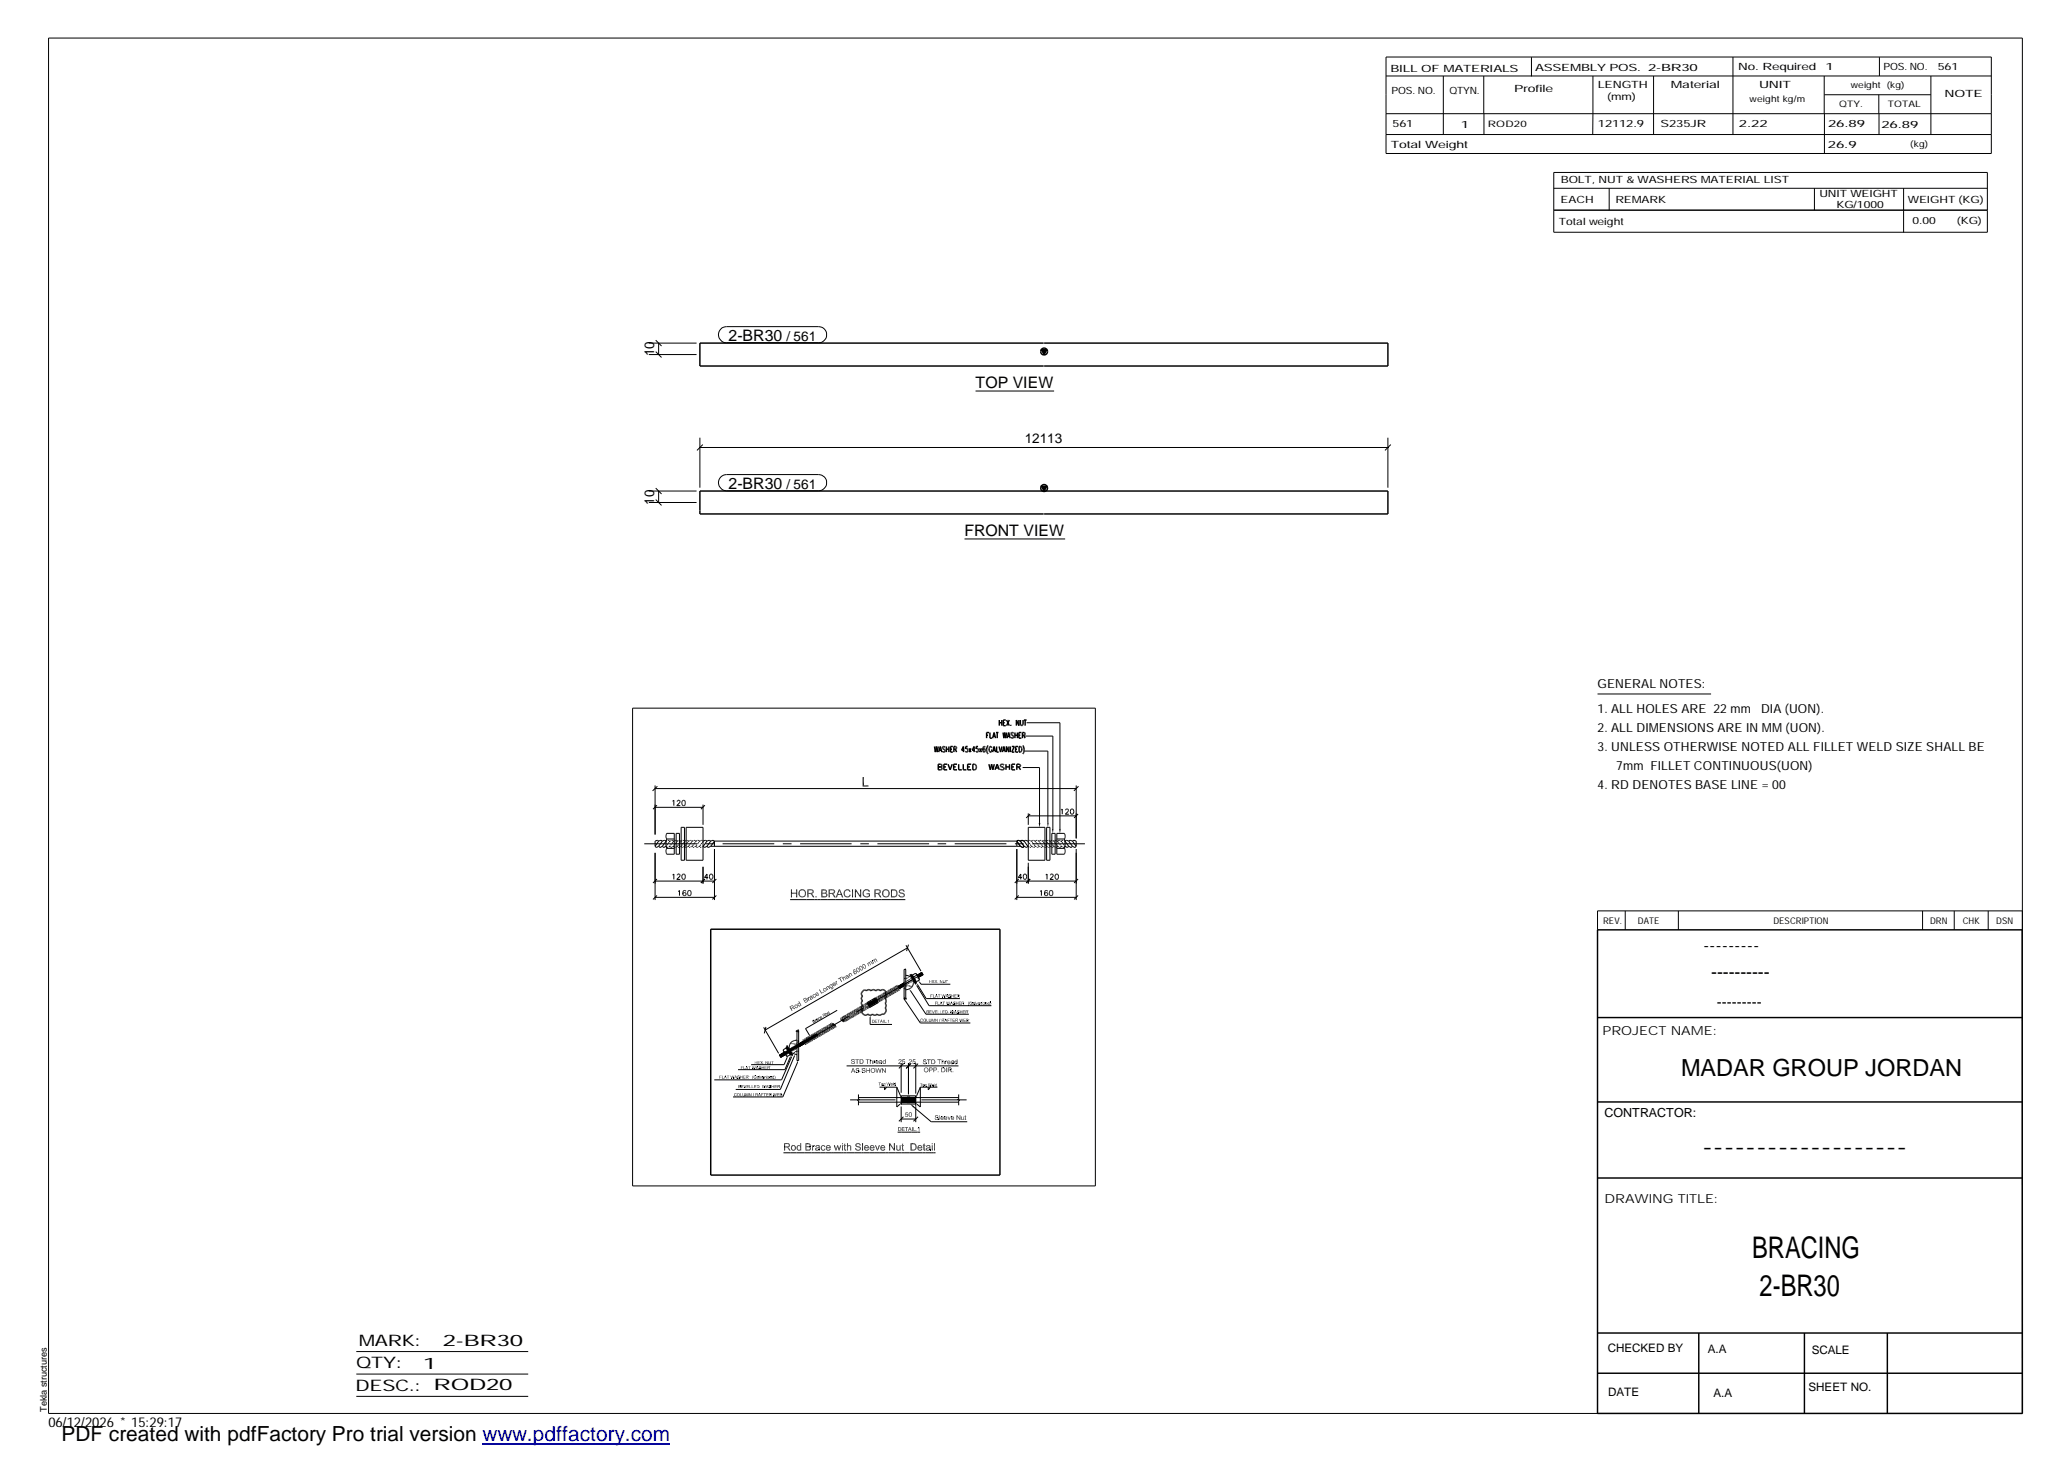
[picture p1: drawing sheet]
<svg xmlns="http://www.w3.org/2000/svg" width="420mm" height="297mm" viewBox="0 0 420 297" stroke-linecap="round" stroke-linejoin="round" font-family="sans-serif">
<defs><g id="words">
<g font-size="6.1">
<text x="356" y="255.5">BRACING</text>
<text x="357.5" y="263.3">2-BR30</text>
</g>
<text font-size="4.8" x="341.5" y="218.6">MADAR GROUP JORDAN</text>
<text font-size="4.2" x="12.5" y="292.7">PDF created with pdfFactory Pro trial version www.pdffactory.com</text>
<g font-size="3.6">
<text x="346.1" y="193.2">---------</text>
<text x="347.7" y="198.6">----------</text>
<text x="345.8" y="234.2">-------------------</text>
</g>
<g font-size="3.2">
<text x="148" y="69.2">2-BR30</text>
<text x="198.2" y="78.9">TOP VIEW</text>
<text x="148" y="99.3">2-BR30</text>
<text x="196" y="109">FRONT VIEW</text>
<text x="72.9" y="273.5">MARK:</text>
<text x="90" y="273.5">2-BR30</text>
<text x="72.4" y="278">QTY:</text>
<text x="86" y="278.1">1</text>
<text x="72.2" y="282.6">DESC.:</text>
<text x="88.1" y="282.4">ROD20</text>
</g>
<text font-size="3" x="348.8" y="204.5">---------</text>
<g font-size="2.8">
<text x="159.8" y="69.2">/ 561</text>
<text x="132.9" y="72.4" transform="rotate(-90 132.9 72.4)">10</text>
<text x="208.2" y="90">12113</text>
<text x="159.8" y="99.3">/ 561</text>
<text x="132.9" y="102.5" transform="rotate(-90 132.9 102.5)">10</text>
<text x="9.8" y="290">06/12/2026 * 15:29:17</text>
</g>
<g font-size="2.5">
<text x="324.6" y="139.9">GENERAL NOTES:</text>
<text x="324.6" y="148.7">2. ALL DIMENSIONS ARE IN MM (UON).</text>
<text x="324.6" y="144.9">1. ALL HOLES ARE 22 mm</text>
<text x="357.8" y="144.9">DIA (UON).</text>
<text x="324.6" y="152.5">3. UNLESS OTHERWISE NOTED ALL FILLET WELD SIZE SHALL BE</text>
<text x="324.6" y="160.2">4. RD DENOTES BASE LINE = 00</text>
<text x="328.4" y="156.4">7mm FILLET CONTINUOUS(UON)</text>
<text x="325.6" y="210.3">PROJECT NAME:</text>
<text x="326" y="226.9">CONTRACTOR:</text>
<text x="326" y="244.4">DRAWING TITLE:</text>
</g>
<g font-size="2.4">
<text x="326.7" y="274.7">CHECKED BY</text>
<text x="347" y="275">A.A</text>
<text x="368.1" y="275.1">SCALE</text>
<text x="326.7" y="283.6">DATE</text>
<text x="348.1" y="283.9">A.A</text>
<text x="367.5" y="282.6">SHEET NO.</text>
</g>
<g font-size="2">
<text x="282.5" y="14.6">BILL OF MATERIALS</text>
<text x="311.9" y="14.4">ASSEMBLY POS.</text>
<text x="324.6" y="17.9">LENGTH</text>
<text x="334.9" y="14.4">2-BR30</text>
<text x="339.5" y="17.9">Material</text>
<text x="353.1" y="14.2">No. Required</text>
<text x="357.4" y="17.9">UNIT</text>
<text x="370.9" y="14.2">1</text>
<text x="382.7" y="14.2">POS. NO.</text>
<text x="393.7" y="14.3">561</text>
<text x="282.7" y="19.1">POS. NO.</text>
<text x="294.5" y="19">QTYN.</text>
<text x="307.6" y="18.7">Profile</text>
<text x="326.5" y="20.4">(mm)</text>
<text x="395.1" y="19.6">NOTE</text>
<text x="282.9" y="25.8">561</text>
<text x="296.8" y="26">1</text>
<text x="324.7" y="25.9">12112.9</text>
<text x="337.4" y="25.9">S235JR</text>
<text x="353.3" y="25.9">2.22</text>
<text x="371.4" y="25.9">26.89</text>
<text x="382.3" y="25.9">26.89</text>
<text x="282.6" y="30.1">Total Weight</text>
<text x="371.4" y="30">26.9</text>
<text x="317.1" y="41.3">EACH</text>
<text x="317.1" y="37.2">BOLT, NUT &amp; WASHERS MATERIAL LIST</text>
<text x="328.2" y="41.3">REMARK</text>
<text x="369.7" y="40.1">UNIT WEIGHT</text>
<text x="387.6" y="41.2">WEIGHT (KG)</text>
<text x="316.7" y="45.7">Total weight</text>
<text x="373.1" y="42.2">KG/1000</text>
<text x="388.6" y="45.6">0.00</text>
<text x="397.6" y="45.5">(KG)</text>
</g>
<g font-size="1.9">
<text x="325.7" y="187.8">REV.</text>
<text x="332.8" y="187.6">DATE</text>
<text x="360.3" y="187.7">DESCRIPTION</text>
<text x="392.1" y="187.6">DRN</text>
<text x="398.8" y="187.6">CHK</text>
<text x="405.6" y="187.7">DSN</text>
<text x="9.5" y="286.8" transform="rotate(-90 9.5 286.8)">Tekla structures</text>
</g>
<g font-size="1.8">
<text x="376" y="17.9">weight (kg)</text>
<text x="355.5" y="20.7">weight kg/m</text>
<text x="373.6" y="21.7">QTY.</text>
<text x="383.5" y="21.8">TOTAL</text>
<text x="302.3" y="25.9">ROD20</text>
<text x="388.1" y="29.8">(kg)</text>
</g>
</g></defs>
<g fill="none" stroke="#000" stroke-width=".3">
<path d="M211.6 71.1h1.1l-.6 .9zM212 69.7h-69.8v4.7h69.8M212.1 69.7h69.9v4.7h-69.9M211.6 98.8h1.1l-.6 1zM212 99.8h-69.8v4.6h69.8M212.1 99.8h69.9v4.6h-69.9M189.9 151.7l.1 1.1 .2-1.1 .2 1.1 .2-1.1M190.6 155.3l.7 .1v.3l-.2 .1 .2 .1v.4l-.7 .1zM190.6 155.8h.5M190.7 152.8l.4-1.1 .2 1.1M190.8 152.4h.4M191.8 155.8h.4"/>
<path d="M192 151.8l-.2-.1-.3 .1v.2l.5 .4-.1 .4h-.2l-.2-.2M192.3 151.7v1.1M192.3 152.2h.5M192.4 155.3h-.6v1.1h.6M192.6 155.3l.4 1.1 .5-1.1M192.8 151.7v1.1M193.1 152.2h.3M193.6 151.7h-.5v1.1h.5M193.8 155.8h.4M193.8 152.2h.5v-.4l-.5-.1v1.1M194.1 152.2l.3 .6M194.4 155.3h-.6v1.1h.6"/>
<path d="M194.8 155.3v1.1h.6M195.7 155.3v1.1h.6M195.9 152.4h-.5l.3-.7v1.1M196.6 151.7h-.4v.4a.35 .35 0 0 1 .4 .3 .35 .35 0 0 1-.4 .4l-.1-.2M196.6 155.8h.5M196.9 152l.4 .8M197.3 152l-.4 .8M197.3 155.3h-.7v1.1h.7M197.7 155.3a.59 .59 0 0 1 .7 .5 .59 .59 0 0 1-.7 .6zM198.1 152.4h-.6l.4-.7v1.1M198.3 152.1a.36 .36 0 0 1 .5 .3 .36 .36 0 0 1-.5 .4v-.2M198.7 151.7h-.4v.5"/>
<path d="M199 152l.4 .8M199.4 152l-.4 .8M199.7 152.3l.1-.1a.33 .33 0 0 1 .4 .2 .33 .33 0 0 1-.2 .4l-.3-.2zM200.2 151.8l-.2-.1-.2 .1-.1 .6M200.4 149.4h.3M200.7 151.5a1.4 1.4 0 0 0 0 1.7M200.9 155.3l.3 1.1 .3-1.1 .2 1.1 .3-1.1M201 148.8h-.6v1.2M201.1 148.8v1.2h.5M201.5 152l-.2-.3a.61 .61 0 0 0-.4 .5 .61 .61 0 0 0 .4 .6l.2-.2v-.2h-.2M201.7 150l.3-1.2 .3 1.2M201.7 152.8l.3-1.1 .3 1.1"/>
<path d="M201.8 149.6h.3M201.8 152.4h.3M202.1 156.4l.5-1.1 .4 1.1M202.3 156h.6M202.4 148.8h.5M202.5 151.7v1.1h.4M202.6 148.8v1.2M203 151.7l.3 1.1 .3-1.1M203 146.3v1.1M203 146.8h.5M203.5 146.3v1.1M203.7 152.8l.3-1.1 .3 1.1"/>
<path d="M203.8 148.8l.2 1.2 .1-1.2 .2 1.2 .2-1.2M203.8 152.4h.4M203.8 146.8h.3M204 155.4l-.3-.1-.5 .1 .1 .3 .7 .4v.1l-.3 .2-.5-.2M204.3 146.3h-.5v1.1h.5M204.4 155.8h.7M204.4 155.3v1.1M204.5 146.3l.6 1.1M204.6 150l.3-1.2 .3 1.2M204.8 149.6h.3M205 151.7v1.1l-.5-1.1v1.1M205.1 146.3l-.6 1.1"/>
<path d="M205.1 155.3v1.1M205.3 151.7v1.1M205.4 147.3h.1M205.6 151.7h.5l-.5 1.1h.5M205.6 155.8h.4M205.9 149l-.2-.2-.3 .2 .1 .3 .4 .2v.4l-.3 .1-.2-.2M206.2 149.4h.5M206.2 148.8v1.2M206.2 155.3h-.6v1.1h.6M206.3 152.2h.3M206.6 155.8h.6l.1-.3-.2-.2h-.5v1.1M206.7 148.8v1.2"/>
<path d="M206.8 151.7h-.5v1.1h.5M207 155.8l.3 .6M207 146.3v1.1l-.5-1.1v1.1M207 149.4h.3M207.1 151.7a.57 .57 0 0 1 .5 .5 .57 .57 0 0 1-.5 .6zM207.3 146.3v.8l.3 .3 .2-.1 .1-1M207.5 148.8h-.5v1.2h.5M207.7 149.4l.5-.1v-.4l-.5-.1v1.2M207.8 151.5l.3 .7-.3 1M208 149.4l.3 .6M208 146.3h.6M208.3 146.3v1.1"/>
<path d="M144.4 188.8h58.8v49.9h-58.8zM185.1 198l1.1 1.7zM324.6 188.9h86.2l.1 98.3h-86.3zM159.7 212.7l1.1 1.7zM175.3 201.3l.5-.1 .2 .1 .6-.2 .4 .2a.54 .54 0 0 1 .9 0 .54 .54 0 0 1 1 0 .6 .6 0 0 1 .7-.2 .6 .6 0 0 1 .3 .8l.1 .7-.2 .3a.59 .59 0 0 1 0 1 .59 .59 0 0 1 0 .9 .77 .77 0 0 1 .1 .8 .77 .77 0 0 1-.7 .5 .67 .67 0 0 1-1-.1l-.4 .3-.6-.3a.54 .54 0 0 1-.9 0 .73 .73 0 0 1-1.2-.4l.2-.4a.54 .54 0 0 1 0-.9l-.3-.4 .3-.6a.54 .54 0 0 1 0-.9l-.2-.2a.68 .68 0 0 1 .2-.9zM324.6 206.7h86.3M324.6 239.3h86.3M324.6 223.9h86.3M324.6 270.8h86.3M324.6 279h86.3M345.1 270.8v16.4M366.6 270.8v16.4"/>
<path d="M383.5 270.8v16.4"/>
<circle cx="212.1" cy="71.4" r=".69"/>
<circle cx="212.1" cy="99.2" r=".68"/>
</g>
<g fill="#000">
<path d="M211.6 71.1h1.1l-.6 .9zM211.6 98.8h1.1l-.6 1zM175.3 157.9h.2l-.2 1.9zM175.5 157.9v1.7l-.2 .2zM175.5 159.6h.9v.2zM175.3 159.8l.2-.2 .9 .2zM211 167.2h.4l-.2 .9zM212.8 167.2h.3l-.2 .9zM213.7 168.4h.3l-.1 1zM215.2 168.4h.3l-.2 1zM160.9 181.4l-.2 .9zM160.7 180.7l.2 .7-.2 .9z"/>
<path d="M160.7 180.7h.2v.7zM160.9 181.6v.7h-.2zM161.8 180.7h.2l-.2 .7zM162 180.7l-.2 .9zM160.9 181.4l.9 .2h-.9zM160.9 181.4h.9v.2zM162 180.7v1.6l-.2-.7zM161.8 181.6l.2 .7h-.2zM162.2 181.5l.3 .1v.1zM162.3 181l-.1 .5zM162.3 181l.1-.1-.2 .6zM162.4 180.9l.1 .2-.3 .4z"/>
<path d="M162.5 181.1v.2l-.3 .2zM162.4 180.9l.4-.2zM162.4 180.9l.6-.2zM162.4 180.9l.6-.2-.1 .2zM162.4 180.9h.5zM162.4 180.9l.2 .1-.1 .1zM162.5 181.7v.2h-.2zM162.3 181.8l.2-.1-.2 .2zM162.2 181.6l.3 .1-.2 .1zM162.2 181.5l.3 .2-.3-.1zM162.2 181.5l.3-.2v.3zM162.3 181.9l.2 .3z"/>
<path d="M162.3 181.9h.2v.3zM162.5 181.9v.3zM162.6 182v.2zM162.4 180.9l.3 .1zM162.9 182.1l.1 .2zM162.7 182.3h.3zM162.6 182.2l.4 .1zM162.7 182.1l.3 .2-.4-.1zM162.7 182.1l.3 .2zM163 182.1h.1l-.1 .2zM163 180.7h.3zM163 180.7l.4 .1z"/>
<path d="M163 180.7l.4 .1-.2 .1zM163 180.7l.2 .2zM163 180.7v.2h-.1zM163 180.7l.1 .2zM163.1 182.1h.2l.1 .1zM163.1 182.1l.3 .1zM163.1 182.1l.2 .2h-.2zM163.1 182.1v.2h-.1zM163.4 180.8v.2zM163.4 182l.3-.1zM163.4 182l.3-.1-.1 .2zM163.4 182l.2 .1-.1 .1z"/>
<path d="M163.4 180.8l.2 .2zM163.4 180.8l.3 .3zM163.4 180.8l.3 .3h-.3zM163.4 180.8v.3zM163.2 180.9l.2-.1zM163.3 182.1l.2 .1zM163.3 182.1l.1-.1 .1 .2zM163.5 181.5h.2l-.2 .2zM163.5 181.2l.2-.1zM163.7 181.1v.3zM163.7 181.1v.3h-.2zM163.7 181.1l-.2 .3z"/>
<path d="M163.4 181.1h.3zM163.7 181.5v.3zM163.7 181.5v.4zM163.7 181.5v.4h-.2zM163.5 181.7l.2-.2-.2 .4zM163.5 181.5l.2-.1v.1zM163.5 181.4h.2zM164 180.7l.3 .7-.3 .9zM164 180.7h.8v.2zM164 180.7l.8 .2h-.5zM164.3 181.6v.7h-.3zM164.3 181.4l-.3 .9z"/>
<path d="M164.3 181.4h.4l-.2 .2zM164.3 181.4l.2 .2h-.2zM164 180.7l.3 .2v.5zM164.5 181.6l.2-.2zM164.7 181.4l-.2 .2zM164.7 181.4l-.1 .2zM164.7 181.4v.2zM164.8 181.4l-.1 .2zM164.8 180.7h.2zM164.8 180.7h.3zM164.8 180.7h.3l-.1 .2zM164.8 180.7l.2 .2z"/>
<path d="M164.7 181.7l.2-.1zM164.9 181.6l-.1 .1zM164.8 180.7v.2zM164.7 181.6h.2zM164.8 181.4l.1 .2h-.2zM164.8 181.4h.1v.2zM164.9 181.4h.3zM164.9 181.4l.2 .1-.1 .1zM164.9 181.4v.2zM164.8 181.8l.2-.1-.1 .2zM165 181.7l-.1 .2zM165.1 181.7v.1l-.2 .1z"/>
<path d="M164.9 181.6l-.1 .2zM164.9 181.6l.1 .1zM164.9 181.6l.1 .1-.2 .1zM165 181.4h.2zM165.1 180.7l-.1 .3zM165.1 181.1h.2zM165.1 181l.2-.1zM165.1 181.1l.2-.2zM165.1 181.1l.2-.1v.1zM165.1 181.8l-.1 .2zM164.9 181.9l.2-.1zM165.1 180.8l.2 .1z"/>
<path d="M165.1 180.8l.2 .1-.2 .1zM165.1 180.8v.2zM165.2 181.9l.2 .4h-.2zM165 182l.2-.1v.4zM165.1 181.3l.1 .1zM165.3 181.1v.3zM165.3 181.1l-.1 .3zM165.1 181.3l.2-.2-.1 .3zM165.1 181.2l.2-.1zM165.7 182.1h.2l-.2 .2zM165.7 182.3l.2-.2v.2zM166.9 180.7h.6l-.1 .2z"/>
<path d="M166.9 180.7l.5 .2h-.3zM167.1 181.6v.5l-.2 .2zM167.1 181.4h.3l.1 .2zM167.1 181.4l.4 .2h-.4zM166.9 180.7l.2 .9-.2 .7zM166.9 180.7l.2 .9zM166.9 180.7l.2 .2v.5zM167.4 181.4l.2 .2zM166.9 182.3l.2-.2 .4 .2zM167.1 182.1h.4v.2zM167.5 180.7v.2zM167.5 182.1l.1 .2z"/>
<path d="M167.6 181.4h.3zM167.6 182.1l.2 .2zM167.6 182.1l.1 .2zM167.5 180.7l.1 .2zM167.6 180.7h.1l-.1 .2zM167.6 182.1l.1 .2h-.1zM167.8 181.5l-.2 .1zM167.8 181.3h.1zM167.7 181.3h.2zM167.8 180.7l-.1 .3zM167.8 180.8l.1 .1-.2 .1zM167.7 181l.2-.1z"/>
<path d="M167.7 180.7v.2zM167.7 180.7l-.1 .2zM167.8 181.5l-.1 .1zM167.8 181.5l.2 .1zM167.8 181.5l.2 .1h-.2zM167.8 181.5v.1zM167.6 181.6l.2-.1zM167.5 181.4l.3 .1-.2 .1zM167.5 181.4l.3 .1zM167.8 181l.1-.1zM167.8 181.1h.2zM167.9 181.9l.1 .2z"/>
<path d="M167.9 181.8h.2zM167.9 181.7l.1-.1zM168 181.6l-.1 .2zM167.9 181.8l.2-.2v.2zM167.7 181.3l.2 .1zM167.6 181.3l.3 .1zM167.8 182.1l.1 .1zM167.8 182.3l.1-.1zM167.7 182.1l.2 .1-.1 .1zM167.7 182.1l.2 .1zM167.9 180.9l.1 .1zM167.9 180.9l.1 .2z"/>
<path d="M167.9 180.9l.1 .2h-.2zM167.8 181.6h.2zM168 181.6l-.1 .1zM167.8 181.7l.2-.1zM167.8 182l.2 .1zM168 182.1l-.1 .1zM167.8 182.1h.2l-.1 .1zM167.8 182.1h.2zM168 181.1v.2zM168 181.1l-.1 .2zM167.8 181.3l.2-.2-.1 .2zM167.8 181.2l.2-.1z"/>
<path d="M168.1 181.8v.2zM168.1 181.8l-.1 .3zM167.9 181.9l.2-.1-.1 .3zM167.9 181.9l.2-.1zM168.4 180.7l.2 .7-.2 .9zM168.4 180.7h.7v.2zM168.4 180.7l.7 .2h-.5zM168.6 181.6v.7h-.2zM168.6 181.4l-.2 .9zM168.6 181.4h.4l-.2 .2zM168.6 181.4l.2 .2h-.2zM168.4 180.7l.2 .2v.5z"/>
<path d="M168.9 199.9l.3 .5zM168.9 199.9l.1 .4zM168.8 181.6l.2-.2zM169 181.4l-.1 .2zM169 181.4v.2zM169.1 180.7h.3zM169.1 180.7h.3l-.1 .2zM169.1 180.7l.2 .2zM169.1 181.7l.1-.1zM169.2 181.6l-.1 .1zM169.1 180.7l.1 .2zM169.2 199.9l.1-.1z"/>
<path d="M169.2 199.7v.2zM169.3 199.7l-.1 .2zM169 181.6h.2zM169.1 181.4l.1 .2h-.2zM169.1 181.4h.1v.2zM169.2 181.8l.1-.1zM169.3 181.7l-.1 .2zM169.4 181.7l.1 .1-.3 .1zM169.2 181.6l.1 .1zM169.2 181.6v.2zM169.2 181.4h.3zM169.2 181.4l.3 .1-.2 .1z"/>
<path d="M169.2 181.4l.1 .2h-.1zM169.2 199.9h.1zM169.3 181.4h.2zM169.3 199.7l.2-.1zM169.3 199.7h.2zM169.3 199.7l.2 .1zM169.3 199.7v.1zM169.4 180.7v.3zM169.4 181.1h.3zM169.4 181l.2-.1zM169.4 181.1l.2-.1zM169.4 181.1l.2-.1 .1 .1z"/>
<path d="M169.3 199.7l.1 .1zM169.5 181.8l-.2 .2zM169.2 181.9l.3-.1zM169.5 180.8l.1 .1zM169.5 180.8l.1 .1-.2 .1zM169.5 180.8l-.1 .2zM169.5 181.9l.3 .4h-.3zM169.3 182l.2-.1v.4zM169.4 181.3l.1 .1zM169.5 199.7l.2 .1zM169.5 199.7l.1 .1zM169.7 199.8h-.1z"/>
<path d="M169.7 181.1l-.1 .3zM169.7 181.1l-.2 .3zM169.4 181.3l.3-.2-.2 .3zM169.4 181.2l.3-.1zM169.6 199.8h.1zM169.7 199.5h.1zM169.3 200.1l.5-.3-.6 .4zM169.3 200.1l.5-.3zM170.3 181.6l-.5 .7zM169.8 200v.1zM169.8 200l-.1 .1zM169.7 200.1l.1-.1z"/>
<path d="M169.8 199.5l.2 .2zM169.8 199.5l.1 .1zM169.9 199.4l-.1 .1zM169.9 199.4l.1 .1h-.2zM169.8 199.5h.2zM169.8 199.5l.3 .6zM169.7 199.5l.4 .6zM169.9 199.3h.2zM169.9 199.3h.2v.1zM169.9 199.3l.2 .1zM169.9 199.4l.1 .1zM169.8 199.5l.3 .5z"/>
<path d="M169.9 199.3l.1 .2zM170.2 181.8l-.1 .5h-.3zM170.2 198.9l.7-.4-.2 .2zM170.4 181.2l-.6 1.1zM170.4 180.7v.5l-.6 1.1zM170.4 180.7v.5zM170.4 180.7l.1 .4zM170.4 180.7l.1 .3zM170.4 180.7h.2l-.1 .2zM170.2 198.9l.4-.1zM170.2 198.9l.5-.2zM170.6 180.7v.3z"/>
<path d="M170.6 180.7v.4zM170.6 180.7v.5zM170.6 180.7l.2 .9zM170.6 180.7l.3 1.1zM170.6 180.7l.7 1.6-.4-.5zM170.7 198.7l.4 .8h-.1zM170.6 198.8l.1-.1 .3 .8zM170.3 181.6l.6 .2h-.7zM170.3 181.6h.5l.1 .2zM170.9 198.5v.1l-.2 .1zM171 198.4l.2 .3zM171.2 198.7l.1 .1z"/>
<path d="M171.2 198.7h.2zM171.3 198.5l-.1 .2zM171.4 198.5l-.2 .2zM171.2 198.7l.2-.1zM171.2 198.7l.2 .5zM171 198.4l.4 .8zM170.9 181.8l.4 .5h-.2zM171.2 198.7l.2 .1zM171.4 198.5v.1zM171.4 198.9v.3zM171.4 181.2l.3 .1-.3 .1zM171.4 181.4l.3-.1-.1 .1z"/>
<path d="M171.4 181.5h.2zM171.4 181.6l.2-.1zM171.5 181l.2 .2h-.3zM171.4 181.2l.3 .1zM171.4 198.8v.4zM171.5 181l.2 .1zM171.4 181.6l.1 .3zM171.4 181.6h.2l-.1 .3zM171.6 181.6l-.1 .3zM171.5 181.9l.2-.1zM171.4 198.5l.1 .1zM171.5 198.4v.2z"/>
<path d="M171.5 198.6l.1-.1zM171.6 198.5v.1zM171.7 198.5l-.1 .1zM171.6 198.6h.1zM171.4 181.5l.2-.1zM171.4 181.4h.2l-.2 .1zM171.7 181.8l-.2 .1zM171.7 198.6l.1 .4zM171.6 198.7l.2 .3zM171.5 182l.2 .2zM171.5 181.9l.2 .3zM171.5 181.9h.2v.3z"/>
<path d="M171.7 181.9l.1 .2-.1 .1zM171.9 182.1l-.2 .1zM171.5 181h.3l-.1 .1zM171.6 181h.2h-.3zM171.6 181l.1-.2 .1 .2zM171.7 180.8l.1 .2zM171.8 180.8v.2zM171.8 180.8l.1 .2zM171.8 198.4l.1-.1zM171.8 198.4l.2-.1zM171.8 182.1l-.1 .1zM171.8 198.4v.1z"/>
<path d="M171.8 198.4h.1l-.1 .1zM171.9 198.4l-.1 .1zM172 198.1v.2l-.1-.1zM171.9 198.2l.1 .1zM171.8 198.3h.2zM172 198.1v.2zM172 198.1v.1zM171.9 198.7h.1zM172 198.1h.1zM172 198.1l.1 .1zM172 198.5v.1zM172 198.7h.1z"/>
<path d="M171.8 180.8l.3 .1zM171.9 180.7h.1l.1 .2zM172 180.7h.2l-.1 .2zM172.1 182.1l.1 .2zM172.1 198.7v.2zM172.1 198.7l-.1 .1zM172 198.5h.1zM172 198.4l.1 .1zM172.2 180.7h.3zM172.2 180.7l.4 .1zM172.2 180.7l.4 .1-.2 .1zM172.2 180.7l.2 .2z"/>
<path d="M172.2 180.7l-.1 .2zM171.8 182.3h.4zM171.7 182.2l.5 .1zM171.7 182.2l.3-.1 .2 .2zM172 182.1l.2 .2zM172.1 182.1h.2l-.1 .2zM172 198.4l.2 .1zM172.2 198.7l.1 .1zM172.2 198.7l-.1 .2zM172.1 198.1l.1 .1zM172.2 198.1v.1zM172.1 198.4l.1 .1z"/>
<path d="M172.2 180.7l.1 .2zM172.3 198.1l-.1 .2zM172.3 198.1v.2zM172.3 198.1v.3zM172.1 198.4h.2l-.1 .1zM172.1 198.4h.2zM172.3 198.7l.1-.1zM172.3 198.7h.1zM172.3 198.2v.2zM172.3 198.2l.1 .2h-.1zM172.3 198.5l.2-.1zM172.3 198.4h.1z"/>
<path d="M172.4 182.1l.2 .1zM172.4 197.9l.2 .2zM172.4 197.9l.2 .1zM172.4 197.9l.1 .1zM172.3 198.6l.2-.1zM172.4 198.4l-.1 .1zM172.6 180.8l-.1 .2zM172.4 198.6l.1-.1zM172.5 198.5v.2zM172.5 198.4l-.2 .2zM172.5 198.7l.1-.1zM172.5 197.9l.1-.1z"/>
<path d="M172.5 197.9h.1zM172.6 180.8l.2 .2zM172.6 180.8l.2 .3zM172.6 180.8l.2 .3h-.2zM172.6 180.8v.3zM172.4 180.9l.2-.1zM172.3 182.3l.3-.1zM172.2 182.3l.4-.1zM172.3 182.1l.3 .1-.4 .1zM172.3 182.1l.3 .1zM172.6 181.8h.2zM172.5 182.1l.1 .1z"/>
<path d="M172.6 198.6l-.1 .1zM172.6 197.8v.1zM172.6 198.1l.1 .4zM172.4 197.9l.2 .2 .1 .4zM172.6 197.8l.1 .1zM172.7 197.7v.2zM172.8 197.7v.2zM172.8 197.7l-.1 .2zM172.6 181.1h.2zM172.8 181.8l-.1 .3zM172.8 181.8l-.2 .4zM172.5 182l.3-.2-.2 .4z"/>
<path d="M172.6 181.8h.2l-.3 .2zM172.9 197.7l-.1 .2zM172.9 197.9h.1zM172.8 197.9l.1-.1zM172.9 197.8v.1zM172.9 197.8l-.1 .1zM173 197.9l.2 .3-.1 .1zM172.9 197.9l.2 .4zM173.1 180.7h.2l-.2 1.6zM173.3 180.7v1.6h-.2zM173.3 197.2l.1-.1zM173.3 197.1l.1-.1z"/>
<path d="M173.4 197l-.1 .2zM173.3 197.2l.2-.1zM173.3 197.3l.1-.1zM173.3 197.3l.1 .2zM173.4 197.3v.2zM173.4 197.5v.1zM173.4 197h.2zM173.4 197h.3zM173.4 197h.3l-.1 .1zM173.4 197l.2 .1zM173.3 197.2h.1zM173.5 197.4v.1z"/>
<path d="M173.5 197.5l.1-.1zM173.4 197.6h.2zM173.4 197.6h.2l-.1 .1zM173.6 197.6l-.1 .1zM173.4 197l.1 .1zM173.6 197.3l.1 .1zM173.7 197l-.1 .1zM173.7 197h.1zM173.7 197h.1l-.1 .1zM173.7 197v.1zM173.7 197.7v.2zM173.5 197.7l.2 .2z"/>
<path d="M173.5 197.7h.1l.1 .2zM173.6 197.7l.1 .2zM173.5 197.4h.2zM173.7 180.7h.2v.3zM173.7 197.1h.1zM173.6 197.3l.2 .1zM173.7 197.3l.1 .1zM173.8 197.3v.1zM173.8 197.8l.1 .1zM173.7 197.8l.2 .1zM173.7 197.9h.2zM173.7 197.8l.2 .1h-.2z"/>
<path d="M173.9 197.3h.1zM173.9 197.3l.1 .1zM173.9 197.3v.1zM173.9 197.3l-.1 .1zM173.9 181v1.3h-.2zM173.7 180.7l.2 .3-.2 1.3zM173.9 180.7l.9 1.3v.3zM173.9 180.7l.9 1.6-.9-1.3zM173.9 197.8l.1-.1zM173.9 197.8h.1zM173.9 197.8v.1zM173.9 197.6h.2z"/>
<path d="M173.9 197.6l.2 .1zM173.9 197.5l.1-.1zM173.9 197l.1 .2zM174 196.9v.3zM174 197.4l.1 .2zM174 197.4l.1 .2h-.2zM173.9 197.4h.1zM174 196.9l-.1 .1zM173.9 197.7h.2zM174.1 196.7l.1-.1zM174.1 196.7h.1zM173.9 196.8h.2z"/>
<path d="M174.1 197l.1 .2h-.2zM174.1 197l-.1 .2zM174 197.2h.2l-.1 .1zM174.2 197.2l-.1 .1zM174.3 197.4v.1zM174.2 196.6l.1 .2zM174.3 196.6v.2zM174.1 197.3l.2 .2zM174.1 197.3h.1l.1 .2zM174.2 197.3l.1 .2zM174.3 196.8h.2zM174.3 196.8h.2l-.1 .1z"/>
<path d="M174.5 196.8v.1h-.1zM174.4 196.9h.1zM174.5 197l.1-.1zM174.4 197.6l.1-.1zM174.3 197.5h.2zM174.4 197.4l.1 .1zM174.5 197.4l.2-.1zM174.5 197.4h.2zM174.5 197l.1-.1-.1 .2zM174.6 196.9l-.1 .2zM174.7 197.2l-.1 .1zM174.6 197.3l.1-.1z"/>
<path d="M174.6 197l.1 .2zM174.6 197v.2zM174.6 196.6v.2zM174.6 196.6l.1-.1-.1 .3zM174.7 196.5l-.1 .3zM174.7 196.5l-.1 .1zM174.5 196.5h.2zM174.7 196.3l.1-.1zM174.7 196.3l.2 .1zM174.6 196.4h.1zM174.7 196.3v.1zM174.7 196.7l.1 .1-.1 .1z"/>
<path d="M174.7 196.7v.2zM174.8 180.7h.2l-.2 1.3zM175 180.7v1.6l-.2-.3zM174.7 196.9l.1-.1v.2zM174.8 196.8v.2zM174.7 196.3l.1 .1zM174.9 197l.1 .1zM174.8 196.2l.1 .2zM174.9 196.2v.2zM174.8 182l.2 .3h-.2zM174.8 197l.2 .1zM174.8 196.9l.2 .2z"/>
<path d="M175 196.4h.1zM175 196.4h.1l-.1 .1zM175.1 196.4l-.1 .1zM175.1 196.4l.1 .1zM175.1 197l.1 .1zM175 196.5h.2l-.1 .1zM175.2 196.5l-.1 .1zM175 197.2l.2-.1zM175 197.1h.2zM175 197l.2 .1zM175.2 197h.1zM175.2 197v.1z"/>
<path d="M175.1 196.6l.1-.1v.2zM175.2 196.5v.2zM175.2 196.9l.1-.1zM175.3 196.8l-.1 .1zM175.3 181.1v.3zM175.3 181.1l.2 .2-.2 .1zM175.3 181.4l.2-.1v.1zM175.3 181.5l.2 .1zM175.3 196.6v.2zM175.3 196.6l-.1 .3zM175.2 196.2l.1 .2zM175.3 196.2v.2z"/>
<path d="M175.3 196.1l-.1 .1zM175.2 196.2l.1-.1zM175.3 181.1l.3-.1zM175.3 181.1l.4-.1zM175.4 181l.2-.2-.3 .3zM175.6 180.8l-.3 .3zM175.3 181.1l.3-.3 .2 .1zM175.3 181.1l.5-.2zM175.3 181.1l.2 .2zM175.3 181.6v.3zM175.3 181.5v.4zM175.3 181.5l.2 .1-.2 .3z"/>
<path d="M175.5 181.6v.2l-.2 .1zM175.3 181.9h.3zM175.3 195.9h.2zM175.3 195.9l.2 .1zM175.2 196.1l.1-.1zM175.2 196h.1zM175.3 195.9v.1zM175.3 196.3l.1 .2h-.1zM175.3 196.3v.2zM175.3 196.5h.1v.1zM175.4 196.5v.1zM175.3 195.9l.1 .1z"/>
<path d="M175.3 181.5l.2-.1zM175.3 181.4h.2l-.2 .1zM175.3 181.9l.3-.1zM175.3 181.1l.3 .1zM175.6 196.7v.1zM175.5 195.9l.1 .1zM175.4 196.6l.2 .2zM175.4 196.6l.1-.1 .1 .3zM175.5 196.5l.1 .3zM175.6 195.9v.1zM175.6 196h.1zM175.6 180.8l.3 .1z"/>
<path d="M175.6 180.8l.3-.1zM175.6 180.8l.3-.1 .1 .2zM175.6 180.8l.4 .1zM175.4 182l.2 .2zM175.3 181.9l.3 .3zM175.3 181.9h.3v.3zM175.6 181.9v.3zM175.8 182.1l-.2 .1zM175.7 182.1l-.1 .1zM175.6 196h.1v.2zM175.7 196v.2zM175.7 196l.1 .1-.1 .1z"/>
<path d="M175.7 196.2l.1-.1zM175.8 196.1l-.1 .1zM175.6 180.8l.2 .1zM175.6 196.8h.2zM175.6 196.7l.2 .1zM175.8 196.7l.1-.1zM175.8 196.7h.1zM175.7 196.2h.2l-.1 .1zM175.9 196.2l-.1 .1zM175.9 196.2v.3zM175.8 196.3l.1-.1v.3zM175.9 180.7h.2v.2z"/>
<path d="M175.9 180.7l.2 .2zM176 182.1l.1 .2zM175.8 182.3h.3zM175.6 182.2l.5 .1zM175.6 182.2l.3-.1 .2 .2zM175.9 182.1l.2 .2zM176.1 180.7v.2zM176.1 180.7h.3zM176.1 180.7h.3l-.2 .2zM176.1 180.7l.1 .2h-.1zM176.1 182.1v.2zM176.2 195.7l.1 .1z"/>
<path d="M176.3 182.1l.1 .2zM176.3 182.1v.2zM176.4 180.7l-.1 .2zM176.1 182.1l.2 .2h-.2zM176.1 182.1h.2v.2zM176.3 195.8l.1 .1zM176.3 195.8l.2 .5zM176.2 195.7l.3 .6zM176.4 180.7l.2 .1zM176.4 180.7l.2 .2zM176.4 180.7l.2 .2-.2 .1zM176.4 180.7v.3z"/>
<path d="M176.4 181l.2-.1zM176.3 182.1l.2 .1zM176.1 181.5l.4 .2h-.4zM176.1 181.5h.6l-.2 .2zM176.4 195.6l.1 .1zM176.5 195.5v.2zM176.6 195.5l-.1 .2zM176.6 195.5v.2zM176.6 180.9l.1 .2zM176.6 180.9l.1 .2h-.2zM176.6 180.9l-.1 .2zM176.3 195.8l.3 .5z"/>
<path d="M176.7 195.4v.2zM176.8 195.4l-.1 .2zM176.7 195.6l.1-.1zM176.7 195.7h.1zM176.7 195.6v.1zM176.5 181.2l.2-.1zM176.5 181.1h.2zM176.7 181.5v.6l-.2-.1zM176.5 181.7l.2-.2-.2 .5zM176.5 182l.2 .1zM176.5 182.2l.2-.1zM176.4 182.1h.3l-.2 .1z"/>
<path d="M176.4 182.1h.3zM176.8 195.4v.1zM176.8 195.7l.1 .4zM176.7 195.7h.1l.1 .4zM176.8 195.4h.2zM176.8 195.4h.1zM177 195.4v.1zM177 195.4l.1 .1zM177.1 195.5l.2 .4h-.1zM177.1 195.5l.1 .4-.2-.3zM177.1 195.2h.1zM177.2 195.2l.2 .2z"/>
<path d="M177.2 195.2l.1 .1zM177.3 195.1l.1 .1zM177.2 195.2h.2zM177.2 195.2l.4 .5-.1 .1zM177.1 195.2l.4 .6zM177.4 195l.1 .1zM177.5 195v.1zM177.5 195h.1zM177.5 195l.1 .1zM177.6 195.2l.1-.1zM177.6 195v.2zM177.7 195.1l-.1 .1z"/>
<path d="M177.2 195.2l.4 .5zM177.7 194.8l-.1 .2zM177.8 194.8l-.2 .2zM177.6 195l.1-.1zM177.7 180.7l.2 .7-.2 .9zM177.7 180.7h.7v.2zM177.7 180.7l.7 .2h-.5zM177.7 195.2l.1 .4zM177.6 195.2h.1l.1 .4zM177.8 194.8l-.1 .1zM177.8 194.8v.1zM177.9 181.6v.7h-.2z"/>
<path d="M177.9 181.4l-.2 .9zM177.9 181.4h.5l-.3 .2zM177.9 181.4l.2 .2h-.2zM177.7 180.7l.2 .2v.5zM177.9 194.8v.1zM177.9 194.8h.1zM177.9 194.8l.2 .1zM177.9 194.8l.2 .1-.2 .1zM177.9 194.8v.2zM177.9 195l.2-.1zM178.1 194.9l.2 .4-.1 .1zM178.1 194.9l.1 .5-.2-.4z"/>
<path d="M178.1 181.6l.3-.2zM178.4 181.4l-.2 .2zM178.4 181.4l-.1 .2zM178.4 180.7h.2zM178.4 180.7h.3zM178.4 180.7h.3l-.1 .2zM178.4 180.7l.2 .2zM178.4 181.7l.1-.1zM178.5 181.6l-.1 .1zM178.4 180.7l.1 .2zM178.4 181.6h.1zM178.4 181.4l.1 .2h-.1z"/>
<path d="M178.4 181.4h.1v.2zM178.5 181.4h.4zM178.5 181.4l.3 .1-.2 .1zM178.5 181.4v.2zM178.5 181.8l.1-.1v.2zM178.6 181.7v.2zM178.7 181.7l.1 .1-.2 .1zM178.4 181.7l.2-.1zM178.6 181.6v.1zM178.6 181.6v.1l-.1 .1zM178.6 181.6l-.1 .2zM178.6 181.4h.3z"/>
<path d="M178.7 180.7l-.1 .3zM178.7 181.1h.2zM178.7 181l.2-.1zM178.9 180.9l-.2 .2zM178.7 181.1l.2-.1v.1zM178.8 181.8l-.2 .2zM178.6 181.9l.2-.1zM178.8 180.8l.1 .1zM178.8 180.8l.1 .1-.2 .1zM178.8 180.8l-.1 .2zM178.8 181.9l.3 .4h-.3zM178.6 182l.2-.1v.4z"/>
<path d="M178.7 181.3l.2 .1zM178.9 181.1v.3zM178.7 181.3l.2-.2v.3zM178.7 181.2l.2-.1zM179.2 181.5l.3 .1v.1zM179.3 181l-.1 .5zM179.3 181l.2-.1-.3 .6zM179.5 180.9v.2l-.3 .4zM179.5 181.1l-.3 .4zM179.5 181.7v.2h-.2zM179.5 181.7l-.2 .2zM179.2 181.6l.3 .1-.2 .1z"/>
<path d="M179.2 181.5l.3 .2-.3-.1zM179.5 180.8l.3-.1-.3 .2zM179.5 180.9l.5-.2zM179.5 180.9l.5-.2-.1 .2zM179.5 180.9h.4zM179.2 181.5l.3-.2v.3zM179.5 180.9v.2zM179.3 181.9l.2 .3zM179.3 181.9h.2v.3zM179.5 181.9v.3zM179.6 182v.2zM179.5 180.9l.2 .1z"/>
<path d="M179.9 182.1l.1 .2zM179.7 182.3h.3zM179.6 182.2l.4 .1zM179.7 182.1l.3 .2-.4-.1zM179.7 182.1l.3 .2zM180 182.1h.1l-.1 .2zM180 180.7h.3zM180 180.7l.4 .1zM180 180.7l.4 .1-.2 .1zM180 180.7l.2 .2h-.2zM180 180.7v.2h-.1zM180 180.7v.2z"/>
<path d="M180.1 182.1h.2l.1 .1zM180.1 182.1l.3 .1zM180.1 182.1l.2 .2h-.2zM180.1 182.1l-.1 .2zM180.4 180.8l-.1 .2zM180.4 182l.2-.1zM180.4 182l.2-.1v.2zM180.4 182l.2 .1-.1 .1zM180.4 180.8l.2 .2zM180.4 180.8l.2 .3zM180.4 180.8l.2 .3h-.2zM180.4 180.8v.3z"/>
<path d="M180.2 180.9l.2-.1zM180.3 182.1l.2 .1zM180.3 182.1l.1-.1 .1 .2zM180.5 181.5h.3l-.3 .2zM180.5 181.2l.1-.1zM180.6 181.1l.2 .3zM180.6 181.1l.2 .3h-.3zM180.6 181.1l-.1 .3zM180.4 181.1h.2zM180.8 181.5l-.1 .3zM180.8 181.5l-.2 .4zM180.8 181.5l-.2 .4h-.1z"/>
<path d="M180.5 181.7l.3-.2-.3 .4zM180.5 181.5l.3-.1v.1zM180.5 181.4h.3zM181 180.7h.6v.2zM181 180.7l.6 .2h-.4zM181.2 180.9v1.2l-.2 .2zM181 180.7l.2 .2-.2 1.4zM181 182.3l.2-.2 .4 .2zM181.2 182.1h.4v.2zM181.7 182.1l.2 .2zM181.7 182.1l.1 .2h-.1zM181.6 182.1l.1 .2z"/>
<path d="M181.6 180.7l.1 .2zM181.7 180.7l.1 .2h-.1zM181.7 180.7h.1v.2zM181.8 180.7v.2zM181.9 180.7l-.1 .2zM181.9 182.1l.1 .1zM181.9 182.1v.2zM181.8 182.1l.1 .2zM181.9 180.7v.3zM181.9 180.7l.1 .1zM181.9 180.7l.2 .1zM181.9 180.7l.2 .1-.1 .2z"/>
<path d="M181.9 180.7l.1 .3zM181.9 182l.3 .1zM181.9 182l.3 .1-.1 .1zM182.1 180.8l-.1 .3zM182.2 180.9v.1l-.2 .1zM181.9 182l.2 .2zM182.1 181.7l.2 .1h-.2zM182.1 181.8h.2zM182.1 181.8l.2 .1-.1 .1zM182.1 181.8l.1 .3zM182.1 181.5h.2zM182.1 181.6l.2-.1z"/>
<path d="M182.1 181.2l.2-.1-.2 .3zM182.3 181.1l-.2 .3zM182.3 181.2v.2h-.2zM182.1 181.4h.2v.1zM182.1 181.8l.1 .3-.2-.1zM182.1 181.2l.2-.1zM182 181.1l.2-.1zM182.3 181.6v.2zM182.1 181.7l.2-.1v.2zM182.1 181.6h.2l-.2 .1zM182.1 181.4l.2 .1h-.2zM182.5 181.8h.3z"/>
<path d="M182.7 181l-.1 .1zM182.7 180.9l-.1 .2zM182.7 180.9l.2 .1-.3 .1zM182.6 181.1l.3-.1zM182.6 181.1l.2 .1zM182.5 181.9l.1 .2zM182.5 181.8l.1 .3zM182.5 181.8h.3l-.2 .3zM182.8 181.8l-.2 .3zM182.7 181.3l.1 .1zM182.7 181.3l.1-.1v.2zM182.8 181.2v.2z"/>
<path d="M182.8 182v.2zM182.8 181.9v.3zM182.8 181.9v.3l-.1-.1zM182.6 182.1l.2-.2zM182.8 180.7l.2 .2zM182.8 180.7l.1 .3zM182.6 181.1l.2-.1zM182.7 181.3l.1-.1zM182.6 181.3l.2-.1zM182.6 181.2h.2l-.2 .1zM182.9 181.3l-.1 .2zM182.8 182l.1 .3z"/>
<path d="M182.7 180.9l.2 .1zM182.7 180.8l.2 .2zM182.7 180.8l.1-.1 .1 .3zM182.9 181.3h.2l-.1 .3zM182.9 181.3l.1 .3-.1-.1zM182.9 181.3v.2zM182.9 182.1l.1 .2zM183 182.1v.2zM182.9 180.7l.2 .2h-.1zM182.9 180.7l.2 .2zM183 180.7h.1v.2zM183.1 180.7v.2z"/>
<path d="M183.1 181.3l.1 .1-.1 .2zM183.1 181.3v.3zM183 182.1l.1 .2h-.1zM183 182.1h.2l-.1 .2zM183.2 180.7h.2zM183.2 180.7h.3zM183.2 180.7h.3l-.1 .2zM183.2 180.7l.2 .2zM183.2 180.7l-.1 .2zM183.2 181.4h.1v.2zM183.2 181.4l.1 .2h-.2zM183.2 182.1v.2z"/>
<path d="M183.2 180.7l.1 .2zM183.2 182.1l.1 .2zM183.3 181.4l.1 .2h-.1zM183.3 181.4l.1 .2zM183.3 181.4l.2 .3zM183.4 182.1h.3zM183.4 182.1l.2 .1zM183.5 180.7v.3zM183.3 181.4h.2v.3zM183.5 181.4v.3zM183.5 181l.2-.1zM183.7 180.9l-.1 .2z"/>
<path d="M183.6 181.1l.1-.1 .1 .1zM183.6 181.1l.2 .1zM183.6 180.7l.1 .2zM183.6 180.7l.1 .2-.2 .1zM183.6 180.7l-.1 .3zM183.6 181.5v.2zM183.6 182.1h.2zM183.3 182.3h.3zM183.3 182.1l.3 .2h-.3zM183.3 182.1l.3 .2zM183.6 181.5v.3zM183.6 181.5l.2 .1z"/>
<path d="M183.8 181.6l-.2 .2zM183.6 181.8l.2-.2zM183.6 181.5l.2 .1-.2 .2zM183.6 182l.2 .1zM183.5 182.1h.3zM183.8 181.7l-.2 .2zM183.8 181.8v.3zM183.6 182l.2-.2v.3zM183.6 181.9l.2-.1zM183.8 181.7v.1l-.2 .1zM183.8 181.7v.1zM186.6 199.2l.3 .3-.2 .1z"/>
<path d="M188.8 199.4v.3zM188.8 199.1v.6zM188.8 199.1v.3zM189.2 199.1v.3zM188.8 199.4h.4zM189.2 199.1v.6zM189.2 199.4v.3zM189.4 199.5v.2zM189.4 199.4v.3zM189.4 199.1v.6zM189.4 199.1v.3zM189.4 199.1l.4 .1z"/>
<path d="M189.4 199.6l.4 .1zM189.4 199.4l.4 .1zM190.1 199.3v.1zM189.9 199.1l.2 .3zM190 199.1l.1 .3zM189.9 199.7l.2-.2zM190.1 199.4l-.2 .3zM190.3 199.1l-.1 .2zM190.2 199.3l.2-.2-.2 .3zM190.2 199.3v.1zM190.2 199.4l.2 .3zM190.2 199.4l.1 .3z"/>
<path d="M190.5 199.7l.1-.1zM191 199.1l.1 .1zM191.1 199.2l-.1 .5zM191 199.1v.6zM191.1 199.1l.2 .6zM191.4 199.1v.5zM191.4 199.1v.6zM191.4 199.6v.1zM191.6 199.1v.4zM191.6 199.5v.1zM191.7 199.5l-.1 .1zM191.6 199.6l.1 .1z"/>
<path d="M191.7 199.6v.1zM191.7 199.7h.1zM191.7 199.6l.1 .1zM191.9 199.7h.1zM192 199.1v.4zM192.1 199.1l-.1 .4zM192.1 199.5v.1zM192.1 199.5l-.1 .1zM192.1 199.5l-.2 .1zM192.2 199.1h.4zM192.2 199.1l.2 .1zM192.4 199.2v.5z"/>
<path d="M192.4 199.2l.2-.1zM146.3 218.8l-.1 .3zM146.2 218.6v.5zM146.2 218.6l.1 .2zM146.2 218.6h.4zM146.3 218.8h.3zM146.7 218.6v.5zM146.8 218.6l-.1 .5zM146.8 219.1h.3zM146.7 219.1h.4zM147.2 218.9l-.1 .2zM147.3 218.7l-.2 .4z"/>
<path d="M147.3 218.6l-.2 .5zM147.3 218.6v.1zM147.4 218.6v.1zM147.4 218.6v.3zM147.4 218.6l.1 .3zM147.4 218.6l.3 .5zM147.2 218.9h.3zM147.3 218.9h.2zM147.5 218.9l.2 .2zM147.7 218.6h.5zM147.7 218.6h.2zM147.7 218.6h.3z"/>
<path d="M148 218.6l-.1 .5zM147.9 218.6v.5zM148 218.6h.2zM148.6 219v.1zM148.6 218.9v.2zM148.4 218.6l.2 .5zM148.5 218.6l.1 .5zM148.8 218.7l-.2 .4zM148.8 218.6l-.2 .3zM148.8 218.6v.1zM148.8 218.6l.1 .2zM149 219l-.1 .1z"/>
<path d="M148.9 218.9v.2zM148.8 218.7l.1 .4zM148.9 218.8v.3zM149.1 218.6l-.1 .3zM149.2 218.6l-.2 .5zM149 218.9v.2zM149 219v.1zM149.4 218.9l-.2 .2zM149.4 218.7l-.2 .4zM149.4 218.6l-.2 .5zM149.4 218.6v.1zM149.5 218.6v.1z"/>
<path d="M149.5 218.6l.1 .3zM149.5 218.6l.3 .5zM149.4 218.9h.2zM149.6 218.9l.2 .2zM149.8 218.9v.2zM149.8 218.8l.1-.1zM149.9 219v.1zM149.8 219.1l.1-.1zM150 218.5l.2 .1zM150 218.5l.1 .1zM150.1 218.8l.1 .1zM150.1 219.1h.1z"/>
<path d="M150.2 218.6v.1zM150.2 218.8v.1zM150.3 218.9l-.1 .1zM150.5 218.8l-.1 .3zM150.4 218.6v.5zM150.4 218.6l.1 .2zM150.6 216.9l-.1 .3zM150.5 216.6v.6zM150.5 216.6l.1 .3zM150.5 216.6l.5 .1zM150.6 216.9h.3zM150.8 218.6v.2z"/>
<path d="M150.9 218.6l-.1 .2zM150.5 218.8h.3zM150.9 218.6v.5zM150.8 218.8l.1 .3zM151.1 218.8l-.1 .3zM151 218.6v.5zM151 218.6l.1 .2zM151 218.6h.4zM151 216.6v.6zM151.1 216.6l-.1 .6zM151.1 219.1h.3zM151.1 219.1h.3h-.4z"/>
<path d="M151.1 218.8h.3zM151.1 217.2h.3zM151.1 217.2h.3h-.4zM151.6 217l-.1 .2zM151.6 218.6v.5zM151.6 218.6h.2zM151.6 218.8v.3zM151.6 218.8h.2zM151.6 218.6v.2zM151.7 216.8l-.2 .4zM151.7 216.6l-.2 .6zM151.7 216.6v.2z"/>
<path d="M151.8 216.6v.2zM151.8 216.6v.4zM151.8 216.6l.2 .6zM151.8 218.6h.1zM151.6 217h.2zM152 219l.1 .1h-.1zM151.9 219l.1 .1zM152 218.9l-.1 .1zM151.8 217l.2 .2zM152 216.6h.5zM152 218.7v.1zM152 216.6l.2 .1z"/>
<path d="M152 216.6l.3 .1zM152.3 216.7l-.1 .5zM152.2 216.7v.5zM152.3 216.7l.2-.1zM152.9 218.9v.2zM153 217.1v.1zM153 217v.2zM152.8 216.6l.2 .6zM152.9 216.6l.1 .6zM152.9 219.1l.1 .2zM152.9 219l.1 .3zM152.9 218.7h.1z"/>
<path d="M153.1 216.6l.1 .2zM153.2 218.7l-.1 .1zM153.2 216.8l-.2 .4zM153.1 216.6l-.1 .4zM153.2 218.7l.1-.1zM153.2 218.6v.1zM153.3 218.6l-.1 .1zM153.1 218.9l.1 .1zM153.1 218.8l.1 .2zM153.2 218.9v.1zM153.2 216.6l.1 .3zM153.2 216.6v.2z"/>
<path d="M153.3 218.6h.1zM153.2 219l.1 .1zM153.3 217.1v.1zM153.3 217v.2zM153.2 216.8l.1 .4zM153.3 216.9v.3zM153.5 216.6l-.1 .4zM153.5 216.6l-.1 .6zM153.4 217v.2zM153.4 217.1v.1zM153.4 215.9v.3zM153.4 215.6v.6z"/>
<path d="M153.4 215.6v.3zM153.3 219.1h.1zM153.7 217l-.2 .2zM153.4 218.8l.2 .1zM153.4 218.8h.3zM153.7 218.8v.3zM153.6 218.9v.1zM153.5 219.1h.2zM153.8 215.6v.3zM153.4 215.9h.4zM153.8 216.8l-.3 .4zM153.8 216.6l-.3 .6z"/>
<path d="M153.8 216.6v.2zM153.8 215.6v.6zM153.8 215.9v.3zM153.9 216.6v.2zM153.9 216.6v.4zM153.9 216.6l.1 .4zM153.9 216.6l.2 .6zM153.7 217h.3zM153.8 217h.2zM154.1 215.9l-.1 .3zM154 215.6v.6zM154 215.6l.1 .3z"/>
<path d="M154 215.6l.4 .1zM154 218.7l.1 .1zM154.1 216.1l.3 .1zM154.1 216.1l.3 .1h-.4zM154.1 215.9h.3zM154.1 218.8v-.1zM154.1 218.9v-.1zM154.1 218.8v.1zM154 219.1h.1zM154 217l.1 .2zM154 219.1l.1-.1zM154.1 219v-.1z"/>
<path d="M154.2 217v.2zM154.3 216.8l-.1 .1zM154.3 217.1v.1zM154.2 217.2l.1-.1zM154.3 218.6v.5zM154.4 216.6h.1zM154.4 216.6l.1 .1zM154.5 217.2h.1zM154.6 216.9v.1zM154.4 217.2h.2zM154.6 219v.1zM154.4 218.7l.2 .4z"/>
<path d="M154.5 218.7l.1 .4zM154.6 217v.1zM154.7 218.7l-.1 .3zM154.8 218.7l-.2 .4zM154.7 215.8v.1zM154.5 215.6h.1l.1 .3zM154.6 215.6l.1 .3zM154.5 216.2l.2-.2zM154.7 215.9l-.2 .3zM154.9 216.9l-.1 .3zM154.8 216.6v.6zM154.8 216.6l.1 .3z"/>
<path d="M154.9 215.6l-.1 .2zM154.8 215.8l.2-.2-.2 .3zM154.8 215.8v.1zM154.8 215.9v.1zM154.8 215.9l.2 .3h-.1zM154.8 215.9l.1 .3zM154.9 219.1v-.1zM155.1 216.2l.1-.1zM155.2 216.6v.3zM154.9 216.9h.3zM155.1 219.1h.1zM155.2 218.9v-.1z"/>
<path d="M155.2 218.8v.1zM155.2 216.6v.6zM155.2 216.9v.3zM155.1 219h.1zM155.1 219.1l.1-.1zM155.2 219v-.1zM155.3 218.7l.1 .2zM155.3 218.7l.1 .1zM155.4 216.9v.3zM155.4 216.6v.6zM155.4 216.6v.3zM155.4 216.6l.4 .1z"/>
<path d="M155.4 218.9l-.1 .2zM155.3 218.7v.4zM155.4 217.2h.4zM155.4 216.9h.4zM155.5 215.6l.1 .2zM155.6 215.8l-.1 .4zM155.5 215.6v.6zM155.6 215.6l.4 .6zM155.7 218.8l-.1 .3zM155.6 218.9v.2zM155.8 218.7v.4zM155.9 218.7l-.1 .4z"/>
<path d="M155.8 218.6h.1zM155.9 216.6v.6zM155.9 216.6l.3 .1zM156 215.6v.5zM156 215.6v.6zM156 218.7h.3zM156 219.1h.1zM156 219.1l.1-.1zM156 219.1l.3-.4zM156 219.1l.3-.3zM156 216.9l-.1 .3zM156 216.9h.2z"/>
<path d="M155.9 216.6l.1 .3zM156 216.1v.1zM156.1 219.1h.2zM156 219.1h.3zM156.2 215.6v.4zM156.3 215.6l-.1 .4zM156.2 216v.1zM156.3 216l-.1 .1zM156 218.7l.2 .1zM156.3 216.9h.1zM156.2 216.1h.1zM156.2 216.1l.1 .1z"/>
<path d="M156.3 216.1v.1zM156.3 217.1l.2 .1h-.2zM156.3 217.1v.1zM156.2 218.8l.1-.1zM156.4 218.9h.4zM156.5 218.8h-.1zM156.4 218.8h.1zM156.4 216.8v.1zM156.3 216.2h.1zM156.3 216.1l.1 .1h-.1zM156.3 216.1l.1 .1zM156.4 216.2h.1z"/>
<path d="M156.4 219l.1 .1zM156.4 218.9l.1 .2zM156.5 219v.1zM156.5 218.8l.1-.1zM156.5 216.1h.1zM156.5 215.6v.4zM156.6 215.6l-.1 .4zM156.5 219.1h.1zM156.6 218.7h.1zM156.6 218.7l.1 .1zM156.6 216v.1zM156.6 216l-.1 .1z"/>
<path d="M156.6 219.1h.2zM156.7 215.6h.5zM156.6 219.1h.1zM156.7 218.8h.1zM156.7 219.1l.1-.1zM156.5 218.9h.3zM156.9 218.8l-.1 .1zM156.7 215.6l.2 .1zM156.7 215.6l.3 .1zM157 215.7l-.1 .5zM156.9 215.7v.5zM156.9 219.1h.2z"/>
<path d="M157 219.1h.1zM157.1 218.6v.2zM157 215.7l.2-.1zM157.2 219.1h-.1zM157.1 219.1h.1zM157.1 218.8l.1 .1zM157.2 218.6v.3zM157.2 218.6v.5zM157.2 218.9v.2zM157.1 219l.1 .1zM157.4 218.5v.1zM157.5 219l.1-.1z"/>
<path d="M157.5 219v.1zM157.5 218.8v.1zM157.5 219.1l-.1 .2zM157.4 219.2l.1-.1zM157.5 219l-.1 .2zM157.5 218.9l.1-.1zM160.1 214.5l-.1 .4-.1-.1zM160.4 204.5l.4-.1zM160.7 214.4l-.1 .4zM160.4 204.5l.3 .3zM160.7 204.8l.3-.1-.1 .2zM160.7 204.8l.2 .1z"/>
<path d="M160.8 204.9l.2 .4-.1 .1zM160.7 204.8l.2 .6zM160.8 204.3h.1zM160.8 204.3h.2zM160.8 204.3l.2 .1zM161 214.4l-.1 .3h-.1zM160.4 204.5l.3 .3 .2 .6zM160.8 204.3l.1 .1zM161 204.7l-.1 .2zM161 204.7v.1zM161 204.2v.2zM161 204.7l.2-.1z"/>
<path d="M161 204.7h.2zM161.1 204.6h.1zM161.1 204.5l.1-.1zM161.1 204.3l-.1 .1zM161.1 204.3v.1zM161.1 204.4h.1zM161.1 204.8l.1 .1zM161.2 204.8v.1zM161.2 204.4v.1zM161.2 204.4v.2zM161.3 204.8l-.1 .1zM161.3 204.8l.3 .2h-.1z"/>
<path d="M161.3 204.8l.2 .2-.3-.1zM161.6 214.2l-.1 .3h-.1zM161.5 204.3v-.1zM161.6 204.2l-.2 .1zM161.4 204.3l.2-.1zM161.4 204.3l.1 .1zM161.5 204.6h.1zM161.4 204.4l.1 .2zM161.4 204.3l.1 .3zM161.5 204.4v.2zM161.5 204.5v.1zM161.6 204.2l.2-.1z"/>
<path d="M161.6 204.2h.2zM161.5 204.7l.2 .1zM161.5 204.6l.2 .2zM161.6 204.6l.1 .2zM161.8 204.7l.1 .1zM161.8 204.1v.1zM161.8 204.1l.2 .1zM161.8 204.1l.3 .2zM161.8 204.1l.3 .2h-.2zM161.8 204.1l.1 .2zM161.8 204.2v-.1zM161.8 204.8h.1z"/>
<path d="M161.7 204.8h.2zM161.9 204.7h.2zM161.9 204.7v.1zM162 204.6l.1-.1zM161.9 204.4l.2-.1zM162.2 215.5l-.1 .3h-.1zM162.1 204.3v.2zM162.1 204.3l-.1 .2zM161.9 204.3h.2zM162.1 203.9h.1zM162.1 203.9l.1 .1zM162 204.6h.1z"/>
<path d="M162.1 204.2h.2zM162.1 204.1v.1zM162.1 204.1l.1-.1-.1 .2zM162.2 204l-.1 .2zM162.1 204.1l.1-.1zM162.1 204h.1zM162.1 203.8l.1 .1zM162.3 204.2v.2zM162.1 204.3l.2-.1-.1 .2zM162.3 204.4v-.1zM162.3 204.3v.2zM162.3 203.4l.5 .8-.3-.3z"/>
<path d="M162.2 203.5l.1-.1 .1 .4zM162.4 204.3v.2zM162.4 204.3l-.1 .2zM162.4 203.8v.1zM162.4 203.8l.1 .1zM162.3 203.4l.2 .5zM162.4 204.5l.2-.1zM162.4 204.4h.2zM162.7 204.2l-.1 .2zM162.6 204.3l.1-.1zM162.6 204.2h.1zM162.5 203.9l.3 .3z"/>
<path d="M162.6 204l.2 .2zM162.6 204.2h.2zM162.6 204.1l.2 .1zM162.7 204.2h.1zM163.2 203l.2-.2v.1zM163.2 203l.2-.1zM163.2 203l.2 .3zM163.4 203.3l.3-.1zM163.4 202.8v.1zM163.5 203.4l.1 .4zM163.2 203l.3 .4 .1 .4zM163.2 203l.3 .4z"/>
<path d="M163.4 202.8h.2zM163.5 202.8h.1zM163.6 202.7v.1zM163.6 203.1l.1 .1zM163.6 202.7l.1 .1zM163.7 203.1h.1zM163.7 202.8v.1zM163.7 203h.2zM163.7 202.9l.1-.1zM163.7 202.8h.1zM163.7 202.8h.1l-.1 .1zM163.8 203.1h.2z"/>
<path d="M163.8 203.1l-.1 .1zM163.8 202.8l.1 .2zM163.8 202.8l.1 .2h-.2zM163.8 202.8l-.1 .2zM163.7 203.1l.2-.1zM163.7 203.7l.2-.1-.3 .2zM163.7 203.7l.2-.1zM163.9 203.5h.1zM163.9 203.5l.1 .1zM164 203.4h.1zM164 203.1l-.1 .1zM164 203.1v.1z"/>
<path d="M164 203.1l.1 .1h-.1zM163.9 203.2l.1-.1zM164 203.3h.1zM164 203.4l.1-.1zM164 203.3l.1-.1zM164 202.8h.2zM164.1 203.2v.1zM164.1 203.2v.1h-.1zM164.1 203.2l-.1 .1zM164 203.2h.1zM164.2 202.8l.1 .2zM164.2 202.8l.1 .1z"/>
<path d="M164.2 202.7v.1zM164.2 202.8l.3 .5-.2 .1zM164 202.8h.2l.1 .6zM164.2 202.6h.1zM164.2 202.6h.1v.1zM164.2 202.6l.1 .1zM164.2 202.7h.1zM164.2 202.8l.3 .5zM164.3 202.6l.1 .1zM164.5 202.6v.1zM164.5 202.6h.1zM164.6 202.4l-.1 .1z"/>
<path d="M164.5 202.5h.1zM164.4 210.3l.2 .3zM164.6 202.4l.1 .1zM164.6 202.9h.1zM164.6 203l.1-.1zM164.6 202.4l.2-.1zM164.6 202.4l.2-.1v.2zM164.6 202.4l.2 .1zM164.6 202.8l.1 .1zM164.6 202.8h.1zM164.7 203v.1zM164.6 203.1l.1-.1z"/>
<path d="M164.6 203h.1zM164.8 202.3v.2zM164.8 203v.1zM164.8 203l-.1 .1zM164.7 202.7l.1 .1zM164.8 203l.1 .1zM164.9 202.3l-.1 .2zM164.7 202.7h.1zM164.9 202.4l-.1 .1zM164.9 202.4v.2zM164.8 202.6h.1zM164.9 202.9v.2z"/>
<path d="M165 202.9l.1-.1zM165 202.5v.2zM165 207.3h.2zM165.1 202.6l-.1 .2zM165 207.3l.1 .2zM165 202.9l.2-.1zM165.1 202.7l-.1 .1zM165.1 202.7l.1 .1h-.2zM165.1 202.2h.1zM165.1 202.2l.1 .1zM165.1 207.5h.2zM165.2 202.8h-.1z"/>
<path d="M165 202.8h.2zM165.1 202.3l.1 .2zM165.1 202.3h.1v.2zM165.2 202.3v.2zM165.2 202.5h.1zM165.2 207.6l.1 .3zM165 207.3l.3 .6zM165 207.3l.2 .3zM165.1 202.3h.1zM165.2 202.4v.1zM165.3 202h.1zM165.3 202l.1 .1z"/>
<path d="M165.1 202.2l.2-.1zM165.1 202.1h.2zM165.2 202.6l.2 .1zM165.2 202.5l.2 .2zM165.3 202.5l.1 .2zM165.4 202.6v.1zM165.4 202h.2zM165.4 202l.2 .1zM165.4 202l.1 .1zM165.3 207.8h.2l-.2 .1zM165.3 207.8h.2zM165.5 202.1h.1z"/>
<path d="M165.4 202.7l.2-.1zM165.4 202.6h.2zM165.6 207.2l.1 .1zM165.6 207.2l.2 .3zM165.5 207.2l.2 .4zM165.7 201.9h.1zM165.7 201.8l.1-.1zM165.8 201.7l-.1 .2zM165.7 201.9l.2-.1zM165.7 201.9v.2zM165.8 201.9l-.1 .2zM165.7 202.5v.1z"/>
<path d="M165.7 202.5l-.1 .1zM165.6 202.6l.1-.1zM165.7 202.3l.1 .2zM165.7 202.3v.2zM165.7 202.2h.2zM165.7 202.2l.6-.3zM165.7 202.1l.1-.1zM165.8 201.7h.2zM165.8 201.7h.3zM165.8 202.3h.1zM165.7 202.2l.2 .1zM165.7 202.2h.2v.1z"/>
<path d="M165.9 202.2v.1zM165.9 202.3l.1 .1zM166 202.3v.1zM166 207.3l-.1 .1zM166.1 201.7l-.1 .1zM166.1 201.7l.1 .1zM166.1 201.7l.1 .1h-.1zM166.1 201.7v.1zM166 201.7h.1zM166 207h.1zM166.1 207v.1zM166.2 207l-.1 .1z"/>
<path d="M166.2 201.8v.1zM166.2 202.2l.2-.1zM166 202.4l.2-.1zM166 202.3h.2l-.2 .1zM166 202.3h.2zM166.2 207.2v.1zM166.1 201.8h.1zM166.2 206.9v.1zM166.3 206.9l-.1 .1zM166.2 207h.2zM165.8 202l.5-.1-.6 .3zM165.8 202l.5-.1z"/>
<path d="M166.3 202l.1 .1zM166.3 202l.1 .1h-.2zM166.2 202h.1zM166.3 202.2l-.1 .1zM166.2 202.2h.1zM166.3 206.7h.2zM166.2 202.1h.2zM166.3 207.1l.1 .1zM166.2 207l.2 .2zM166.4 207v.2zM166.5 206.7v.1zM166.4 207.2l.1-.1z"/>
<path d="M166.6 206.6l.1-.1zM166.7 206.5l-.1 .2zM166.6 206.7l.1-.1zM166.6 206.7v.1zM166.7 206.7l-.1 .1zM166.5 207.1l.1-.1zM166.6 206.9v.1zM166.6 206.8l.4-.2zM166.6 206.8l.4-.1zM166.7 206.5h.1zM166.7 206.5l.1 .1zM166.7 206.9l.1 .1z"/>
<path d="M166.6 206.8l.2 .2zM166.7 206.8l.1 .2zM166.8 206.5l.2 .1zM166.8 206.5l.1 .1zM166.4 201.1l.1-.1 .4 .9zM166.5 201l.5 .7-.1 .2zM166.8 207l.1-.1zM167 201.7l.3-.2 .1 .1zM167 201.7l.4-.1-.5 .3zM166.7 206.7l.3-.1zM167 206.8l-.1 .1zM167.1 206.1h.2z"/>
<path d="M167.1 206.1l.2 .2zM167.3 200.8v.1zM167.3 200.9l.1-.1zM167.3 200.9h.1zM167.3 200.9l.1 .1zM167.3 206.3l.1-.1zM167.3 206.3h.1zM167.3 201.2h.2zM167.3 201v.2zM167.3 200.9v.3zM167.3 206.4l.1 .3zM167.3 206.3l.1 .4z"/>
<path d="M167.3 206l.1-.1zM167.3 206h.1zM167.3 201.2h.1zM167.1 206.1l.3 .6zM167.4 200.8l.2-.1zM167.4 200.8h.2zM167.4 200.8l.2 .1zM167.4 200.8v.1zM167.5 206.2l.1-.1zM167.5 205.9v.2zM167.5 201.3v.2zM167.3 201.3l.2 .2z"/>
<path d="M167.3 201.2l.2 .3zM167.3 201.2h.2v.3zM167.5 201.2v.3zM167.6 201.3l-.1 .2zM167.4 200.8l.1 .1zM167.6 206v.1zM167.6 206.2v.2zM167.6 200.8l.2 .1zM167.6 200.8l.3 .1zM167.6 200.8l.1 .1zM167.6 206.3l.3 .1h-.1zM167.6 206.3l.2 .1z"/>
<path d="M167.8 205.9l-.1 .1zM167.6 201.5l.2-.1zM167.5 201.5l.3-.1zM167.6 201.4h.2l-.3 .1zM167.6 201.4h.2zM167.8 201.3h.1zM167.8 201.3v.1zM167.7 206l.1 .1zM167.8 206v.1zM167.8 201.2l.1-.1zM167.8 201.2h.1zM167.8 200.6l.3 .2z"/>
<path d="M167.8 200.6h.2zM167.8 200.6l.2 .1zM167.8 200.6h.1zM167.8 205.9h.1zM167.8 205.9h.2zM167.9 200.9v.2zM167.9 200.9v.2l-.1 .1zM167.9 200.9l-.1 .3zM167.7 200.9h.2zM167.8 206.2l.1 .1zM167.8 206.1l.1 .2zM167.9 206.1v.2z"/>
<path d="M168 200.5l.1-.1zM168 205.9l.1 .1zM168 205.9v.1zM168.1 200.8l.2 .3-.2 .1zM167.8 200.6l.3 .2v.4zM167.9 206.3h.2zM167.9 206.2l.2 .1zM168.1 200.4v.1zM168.1 206v.1zM168.1 205.8v.1zM168.2 205.8l-.1 .1zM168.2 200.3v.2z"/>
<path d="M168.1 200.4l.1 .1zM168.1 200.3l.1 .2zM168.3 200.4v.1zM168.3 200.6l.1-.1zM168.4 200.5l-.1 .1zM168.3 200.5l.1-.1zM168.4 200.4l-.1 .2zM168.3 205.4l.3 .5zM168.4 200.4l-.1 .1zM168.2 205.4l.2 .2zM168.3 205.4l.1 .3zM168.4 200.5l.3 .4h-.2z"/>
<path d="M168.3 200.6l.1-.1 .1 .4zM168.5 200.2h.2zM168.5 205.9l-.1 .1zM168.6 200.5l.1-.1zM168.5 200.4l.1 .1zM168.5 200.3l.1 .2zM168.6 200.3v.2zM168.6 200.3h-.1zM168.4 205.7l.2 .2zM168.4 205.8l.2 .1zM168.5 205.9h.1zM168.7 200.1l.1-.1z"/>
<path d="M168.7 200.1h.2zM168.7 200.1h.1zM168.7 200.1v.1zM168.7 200.4l-.1 .1zM168.6 200.1l.1 .1zM168.8 200.9l.1-.1zM168.6 200.6l.2 .1zM168.6 200.5l.2 .2zM168.7 200.5l.1 .2zM168.9 199.9l.1 .3zM168.9 200.1l.1 .1zM168.9 200.9l.1 .1z"/>
<path d="M168.8 200.9h.1zM169 200.9v.1zM168.8 200.7h.2zM168.9 200.6l.1 .1zM169 200.6l.1-.1zM169 200.6h.1zM169 200.6v.1zM169.1 200.8l.1 .1zM169 201l.2-.1zM169 200.9h.2l-.2 .1zM169 200.9h.2zM169.2 200.8h.1z"/>
<path d="M169.1 200.5l.1-.1zM169.2 200.4v.2zM169.2 199.9v.2zM169.2 200.7h.1zM169 200.3l.2 .1zM169.1 200.4h.1zM169.2 200.2h.2zM169.2 200.2l.6-.3zM169.2 200.1h.1zM169.3 200.8l-.1 .1zM169.1 200.8h.2zM169.2 200.1l.1-.1z"/>
<path d="M169.2 200.2l.2 .1zM169.2 200.2h.2v.1zM169.4 200.2v.1zM169.5 200.2v.1zM169.6 200.2l.1 .1zM169.5 200.3h.2zM169.7 200h.1zM169.7 200.2l.1-.1zM169.7 200.1h.1zM169.7 200.3l.1-.2zM173.2 217.6l-.3 .4zM172.9 215.8l.2 .1z"/>
<path d="M173 215.3v.2zM173 215.3l.1 .1-.1 .1zM173 215.5l.1-.1zM172.9 215.9l.1 .1zM172.9 215.8l.1 .2zM172.9 215.8l.2 .1-.1 .1zM173.1 215.9l-.1 .1zM173.1 215.9v.2zM173.1 215.9l-.1 .2zM173.1 215.2v.1zM173.1 215.5h-.1zM173 215.5h.1z"/>
<path d="M173.1 215.5v.1zM173.1 216v.1zM173 215.3h.1zM173.1 215.5l.1 .2zM173.1 215.5v.2zM173.2 216l-.1 .1zM173.1 217.7l-.2 .3zM173.1 215.2l.1 .1zM173.2 215.2v.1zM173.2 215.6l.1 .1zM173.1 216.1h.2zM173.3 217.3l-.4 .7z"/>
<path d="M173.3 217v.3l-.4 .7zM173.3 217v.3zM173.3 217v.2zM173.3 215.2h.1zM173.3 215.2h.2zM173.3 215.2h.2l-.1 .1zM173.3 215.2l.1 .1zM173.3 215.2l-.1 .1zM173.3 215.6l.1 .1zM173.3 217h.1zM173.4 215.6v.2zM173.4 215.6l.1 .2z"/>
<path d="M173.3 216.1h.1zM173.4 217l-.1 .2zM173.4 217v.2zM173.4 217v.3zM173.4 217l.1 .6zM173.4 217l.1 .7zM173.4 217l.4 1-.3-.3zM173.4 216.1h.2zM173.5 215.2l-.1 .1zM173.5 215.2v.1zM173.5 215.6v.2zM173.5 215.4l.1-.1z"/>
<path d="M173.6 215.3l-.1 .1zM173.5 215.4l.2 .1zM173.5 215.3h.1zM173.5 215.3h.1l-.1 .1zM173.5 215.3v.1zM173.5 216h.2zM173.4 216.1h.1zM173.2 217.6l.3 .1zM173.6 215.7l-.1 .1zM173.6 215.7l.1 .1zM173.4 216l.2 .1zM173.5 215.8h.2z"/>
<path d="M173.6 215.7l.1 .1h-.2zM173.7 215.8l-.1 .1zM173.7 215.8v.1zM173.5 216l.2-.1zM173.8 215.2h.7zM173.5 217.7l.3 .3zM173.8 217.7h.1zM173.9 217.2v.1zM173.9 217.2h.1l-.1 .1zM173.9 217.3l.1-.1zM173.8 217.7l.1 .1zM173.9 217.7v.1z"/>
<path d="M174 217l.1 .2zM174 217.1l.1 .1zM173.9 217.4l.1-.1zM173.9 217.3h.1zM173.9 217.4l.1 .1zM174 217.3v.2zM174 217.7v.2zM173.9 217.8l.1-.1zM173.9 217.2h.1zM174 217.4l.1 .1zM174 217.4v.1zM174 217.8v.2z"/>
<path d="M173.8 215.2l.3 .1zM173.8 215.2l.4 .1zM174.1 217.8v.2zM174.1 217.8l-.1 .2zM174 217l.2 .1zM174.1 217l.1 .1zM174.2 217.4v.1zM174.1 217.9l.1 .1zM174.2 215.3v.8h-.1zM174.1 215.3h.1l-.1 .8zM174.2 217h.1zM174.2 217h.2z"/>
<path d="M174.2 217h.2l-.1 .2zM174.2 217l.1 .2zM174.2 217.9v.1zM174.3 217.4v.2zM174.3 217.4l.1 .2zM174.2 217.9l.1 .1zM174.3 217.9h.2zM174.4 217l-.1 .2zM174.4 217v.2zM174.4 217.2h.1zM174.4 217.2l.1 .1zM174.4 217.1l.1 .1z"/>
<path d="M174.4 217.1v.1zM174.4 217.5v.1zM174.4 217.8h.2zM174.3 218h.1zM174.3 217.9l.1 .1h-.1zM174.3 217.9l.1 .1zM174.5 217.5l-.1 .1zM174.5 217.5v.2zM174.5 217.5v.1zM174.2 215.3l.3-.1zM174.5 217.6v.1zM174.5 217.7v-.1z"/>
<path d="M174.4 217.8l.1 .1zM174.4 217.8h.1zM174.5 217.7l.1-.1zM174.5 217.8l.1-.1zM174.5 217.7h.1zM174.6 217.6l-.1 .1zM174.6 217.6v.1zM174.7 215.2l.3 .1zM174.8 215.3v.7l-.1 .1zM174.7 215.2l.1 .1-.1 .8zM174.7 216.1l.1-.1 .2 .1zM174.8 216l.2 .1z"/>
<path d="M175 216l.1 .1zM175 216v.1zM175 215.2v.1zM175.1 217.7h.1zM175.2 216l.1 .1zM175.1 216l.2 .1zM175.1 216l.1 .1zM175.1 216v.1zM175.1 215.2l.1 .1zM175.1 215.2l.2 .1zM175.1 215.2l.2 .1-.1 .1zM175.1 215.2l.1 .2z"/>
<path d="M175 215.2l.1 .1zM175.1 217.2v.1zM175.2 217.2l-.1 .1zM175.1 217.3l.2-.1zM175.1 217.7v.1zM175.1 217.7h.1l-.1 .1zM175.2 217.7l-.1 .1zM175.2 215.9l.1 .1zM175.2 216h.1zM175.3 217v.2zM175.2 217.3l-.1 .1zM175.1 217.4l.1 .1z"/>
<path d="M175.1 217.4l.2-.1-.1 .2zM175.2 217.8v.1zM175.2 217.7v.2zM175.3 215.8h.1zM175.2 215.4l.1-.1zM175.3 215.3l.1 .1h-.1zM175.3 217.3v.2zM175.3 217.8v.2zM175.3 215.7h.1zM175.3 215.5h.1l-.1 .1zM175.4 215.5l-.1 .1zM175.3 215.6l.1-.1z"/>
<path d="M175.3 215.6l.1 .1zM175.2 217.2h.1zM175.2 217.1l.1 .1zM175.3 217.4v.1zM175.4 215.8l-.1 .2zM175.2 215.9l.2-.1-.1 .2zM175.2 215.9l.2-.1zM175.3 215.5l.1-.1zM175.3 215.4h.1zM175.3 217l.1 .1zM175.4 217.4v.1zM175.4 215.7v.1z"/>
<path d="M175.3 215.8l.1-.1zM175.4 217h.2zM175.4 217h.2v.2zM175.4 217l.2 .2zM175.3 217.9l.1 .1zM175.5 217.4v.1zM175.5 217.4l-.1 .1zM175.4 217.9l.1 .1zM175.4 217l.1 .1zM175.5 217.4l.1 .2zM175.5 217.9v.1zM175.6 217.9h.2z"/>
<path d="M175.6 217.9h.1zM175.6 217v.2zM175.6 217.5v.1zM175.5 217.9l.1 .1h-.1zM175.5 217.9l.1 .1zM175.6 217.2h.2zM175.8 217.2h-.1zM175.7 217.2l.1 .1zM175.7 217.1l.1 .1zM175.7 217.1l.1 .1h-.2zM175.7 217.1l-.1 .1zM175.7 217.5v.1z"/>
<path d="M175.7 217.8h.1zM175.7 217.5v.2zM175.8 217.6l-.1 .1zM175.6 217.8l.2 .1zM175.6 217.8h.2zM175.7 217.8l.1-.1zM175.8 217.6v.1zM175.9 215.2h.8zM176.1 217.4l-.1 .6zM176 217v1zM176 217l.1 .4zM176.1 217.5l-.1 .5z"/>
<path d="M175.9 215.2l.3 .1zM175.9 215.2l.4 .1zM176.3 215.3v.8h-.1zM176.2 215.3h.1l-.1 .8zM176.6 217h.1l-.1 .4zM176.7 217l-.1 .5zM176.1 217.4l.5 .1h-.5zM176.1 217.4h.5v.1zM176.3 215.3l.4-.1zM176.9 215.7l-.2 .4zM176.9 215.5l-.2 .6zM176.7 215.2h.2l-.2 .9z"/>
<path d="M176.9 215.2l-.2 .9zM176.7 217v1l-.1-.5zM176.6 217.5l.1 .5h-.1zM176.8 206.3l.1 .4h-.2zM176.9 215.8v.3h-.2zM176.9 215.5v.2zM176.9 215.5h.1zM176.9 215.5h.2zM176.9 217.5l.1 .1zM177 217.2l-.1 .3zM177.1 217.2l-.2 .3zM177 217.6l.1 .1h-.1z"/>
<path d="M177 217.6v.1zM176.9 217.6h.1v.1zM177.1 217.1l.1-.1zM177 217.2l.4-.2zM177 217.2l.3-.1zM176.9 217.5l.1-.1zM177 217.7l.1 .2zM177.1 217.7v.2zM177.1 217.8v.1zM177.2 207.2h.2zM177.1 215.5h.1zM177.2 215.5v.1z"/>
<path d="M177 217.2h.2zM177.2 215.6l.1-.1zM177.3 215.5l-.1 .2zM177.3 215.6l-.1 .1zM177.2 215.7h.1zM177.2 207.2v.6zM177.3 217.9l.1 .1zM177.3 215.7v.4h-.1zM177.2 215.7h.1l-.1 .4zM177.2 207.8h.2zM177.2 207.7l.2 .1zM177.2 218h.2z"/>
<path d="M177.1 217.9l.3 .1zM177.2 217.8l.2 .2zM177.4 217.9v.1zM177.4 217h.1zM177.4 217l.2 .1zM177.4 217l.1 .2zM177.4 217l-.1 .1zM177.4 207.7l.1 .1zM177.4 217.9h.2zM177.4 217.9l.1 .1h-.1zM177.5 207.2v.1zM177.5 215.5h.1z"/>
<path d="M177.6 207.3v.2zM177.6 207.5l.1-.1zM177.6 215.5v.6zM177.6 215.5v.3zM177.6 215.5v.2zM177.6 215.5h.1zM177.6 215.5l-.1 .6zM177.5 215.5v.6zM177.6 217.8l.2-.1zM177.6 217.8h.1zM177.6 217.1v.1zM177.6 217.1l.1 .1z"/>
<path d="M177.6 217.1l.2 .1zM177.6 217.1l-.1 .1zM177.7 217.5h.1zM177.6 217.3l.2-.1zM177.8 207.5v.3zM177.8 207.2v.6zM177.8 207.2v.3zM177.8 207.2h.4zM177.8 215.5v.1zM177.8 217.2v.2zM177.8 217.2v.2l-.1 .1zM177.8 217.2l-.1 .3z"/>
<path d="M177.6 217.2h.2zM177.8 217.5v.2zM177.8 217.5v.2h-.2zM177.7 217.6l.1-.1-.2 .2zM177.7 217.5l.1-.1zM177.8 207.7l.4 .1zM177.8 207.8h.4zM177.8 207.5h.4zM177.9 215.8l.1 .1zM177.9 215.8h.6zM177.9 215.7h.1zM177.9 215.6v.1z"/>
<path d="M178 215.5l.1 .1-.2 .1zM177.9 215.7l.2-.1zM177.9 215.9l.1 .2zM177.9 215.8l.1 .3zM178 215.9v.2zM178 215.5l.1 .1zM178 215.5h.1zM178 215.5h.2zM178.1 216l-.1 .1zM178.2 217.8l-.1 .2zM178.2 217.7l-.1 .3zM178.1 217.7v.3z"/>
<path d="M177.9 217h.1l.1 1zM178 217l.1 1zM178 216.1h.2zM178.1 216.1h.1zM178.2 215.5h.2zM178.2 215.5l.1 .1zM178.2 217.7l.1 .3zM178.2 217.8l.1 .2h-.2zM178.3 207.2h.5zM178.3 216.1h.1zM178.4 215.9h.1zM178.2 216.1h.2z"/>
<path d="M178.4 215.7l.1 .1zM178.3 216l.1 .1zM178.4 215.5l.1 .2zM178.4 215.5v.2zM178.3 215.6l.1-.1zM178.4 217l.1 .2zM178.3 207.2h.2zM178.3 207.2h.3zM178.5 217.2l-.2 .8-.1-.3zM178.4 217l.1 .2-.3 .5zM178.4 217h.2l-.1 .2zM178.5 215.9l-.1 .2z"/>
<path d="M178.4 216l.1-.1zM178.4 215.7h.1zM178 215.7l.5 .1zM178.5 219.9h.5zM178.6 207.2l-.1 .6zM178.5 207.2v.6zM178.6 217l-.1 .2zM178.6 217l.1 .5zM178.6 215.9h.2zM178.6 216l.2-.1zM178.7 215.5l-.1 .2zM178.6 215.7l.2-.1z"/>
<path d="M178.7 215.5l.1 .1zM178.6 216l.1-.1zM178.7 216v.1zM178.7 216l-.1 .1zM178.6 216h.1zM178.7 216.1l.1-.1zM178.8 216l-.1 .1zM178.8 217.7l-.1 .3zM178.7 217.6v.4zM178.5 217.2l.2 .8zM178.7 217.5v.5zM178.6 207.2h.2z"/>
<path d="M178.9 207.5l-.1 .3zM178.8 215.5h.1zM178.7 215.8l.1 .1zM178.8 215.8v.1zM178.6 215.8l.2 .1zM178.7 215.5h.1zM178.8 216.1h-.1zM179 217h.1l-.3 .6zM179.1 217l-.2 1-.1-.4zM178.8 217.6l.1 .4zM178.8 217.7l.1 .3zM178.8 217.8l.1 .2z"/>
<path d="M178.8 217.8l.1 .2h-.2zM178.9 215.5h.1zM178.9 216.1h.1zM178.9 207.6l-.1 .2zM178.9 215.5h.2zM178.9 215.8h.1zM179 216.1h.1zM178.8 220l.2-.1zM179 207.4l-.2 .4zM179 207.2l-.2 .6zM179 207.2v.2zM179 207.2v.1z"/>
<path d="M179.1 215.9h.1zM179.1 207.2v.1zM179.1 207.2v.2zM179.1 207.2l.1 .3zM179.1 207.2l.1 .4zM179.1 207.2l.3 .6zM179.1 216.1h.1zM179.1 215.5v.1zM179.2 215.5l-.1 .1zM179 215.8h.1zM178.9 215.8h.2zM179 216.1h.2z"/>
<path d="M179.2 215.7l-.1 .1zM179.2 215.6l-.1 .2zM178.9 207.5l.3 .1zM179.1 215.7l.1-.1zM179 216l.2-.1v.2zM179.1 216l.1-.1zM179.1 215.9l.1-.1zM179.2 217h.1v.2zM179.3 217.2v.8h-.1zM179.2 217l.1 .2-.1 .8zM179.3 217l.5 1zM179.2 207.6l.2 .2z"/>
<path d="M179.4 215.8l.1 .1zM179.4 215.7v.1zM179.4 215.6v.2zM179.4 215.6h.1l-.1 .2zM179.5 215.6l-.1 .2zM179.4 207.2v.6zM179.5 207.2l-.1 .6zM179.4 216l.1 .1zM179.5 216v.1zM179.5 215.5v.1zM179.5 215.7l-.1 .1zM179.5 216.1v-.1z"/>
<path d="M179.4 215.6h.1zM179.5 215.5h.1zM179.7 207.2v.6zM179.5 216.1h.2zM179.5 216l.2 .1zM179.6 215.5h.1zM179.7 207.7l.3 .1zM179.7 207.7l.3 .1h-.3zM179.7 215.5v.1zM179.7 215.6l.1-.1zM179.8 215.2h.2l-.2 .3zM179.7 216.1h.1z"/>
<path d="M179.8 215.5v.3zM180 215.2l-.2 .6zM179.8 217h.2l-.2 .7zM180 217v1l-.2-.3zM180 215.2v.9l-.2-.3zM179.8 215.8l.2 .3zM179.8 216l.2 .1zM179.8 215.9l.2 .2zM179.8 216.1h.2zM179.8 217.7l.2 .3h-.2zM180.1 207.8l.1-.1zM180.5 219.9v.2z"/>
<path d="M180.6 207.2v.6zM180.6 207.2l-.1 .6zM180.5 220l.1-.1zM180.6 219.9l.1 .3zM182 219.9v.6zM182.6 215.3l-.1 .2zM182.6 215.3l.1 .1-.2 .1zM182.5 215.5l.2-.1zM182.5 216.1h.2zM182.6 215.9l.1 .1-.2 .1zM182.5 216.1l.2-.1zM182.6 215.3l.1 .1z"/>
<path d="M182.6 215.3h.2zM182.5 215.5h.2zM182.7 215.3l.1-.1zM182.7 215.3l.2-.1zM182.7 215.3h.1zM182.7 215.8l.1 .1zM182.7 215.9h.1zM182.6 215.9l.1 .1zM182.7 216.1h.5zM182.5 216.1h.7zM182.8 215.8h.1zM182.9 215.2l.1 .1z"/>
<path d="M183 215.3v.1zM183 215.5h.2zM183 215.6l.2-.1zM183 215.6l.1-.1zM183 215.5l.2-.1zM183 215.6v.1zM182.8 215.8l.2-.1zM183 215.6v.1l-.2 .1zM183.1 215.3l.1 .1zM183.1 215.3l.1 .1h-.2zM183.1 215.3l-.1 .1zM183.1 215.6l-.1 .1z"/>
<path d="M183 215.6h.1l-.1 .1zM183 215.4h.2zM183.3 215.9h.1zM183.3 215.7h.2zM183.3 215.7l.2-.1zM183.4 215.2l.1 .1-.2 .4zM183.5 215.3l-.2 .4zM183.4 215.2h.5v.1zM183.4 215.2l.5 .1zM183.3 216l.1 .1zM183.3 215.9l.1 .2zM183.3 215.9h.1v.2z"/>
<path d="M183.4 215.9v.2zM183.4 215.6l.2-.1zM183.4 215.6h.2zM183.5 216l-.1 .1zM183.4 216v.1zM183.6 215.5v.1zM183.6 215.5l.2 .1zM183.6 215.5l.2 .1-.1 .1zM183.6 215.5l.1 .2zM183.6 216.1v.1zM183.4 216.1l.2 .1zM183.5 216.1l.1 .1z"/>
<path d="M183.8 215.6l-.1 .1zM183.8 215.6v.1zM183.8 215.9l.1-.1zM183.8 215.6l.1 .2zM183.8 215.6l.1 .2h-.1zM183.8 215.6v.2zM183.7 216.1h.1zM183.6 216.2l.2-.1zM183.6 216.1h.2l-.2 .1zM183.6 216.1h.2zM183.7 202.9l.2 .3-.1 .1zM183.8 215.8h.1z"/>
<path d="M183.9 215.8v.2zM183.9 215.8l-.1 .3zM183.8 216l.1-.2zM184.7 216.1h.1zM184.7 215.3v.2zM184.7 215.3l.1 .1-.1 .1zM184.7 215.5l.1-.1zM184.7 215.9v.2zM184.7 215.9l.1 .1-.1 .1zM184.7 216.1l.1-.1zM184.7 215.3h.1zM184.7 215.3l.2-.1z"/>
<path d="M184.7 215.3l.3-.1zM184.7 215.3h.2zM184.7 215.9l.1 .1zM184.7 215.9l.2 .1zM184.8 215.8l-.1 .1zM184.7 215.9h.2zM184.7 215.5h.1zM184.8 216.1h.5zM184.6 216.1h.7zM184.9 215.8h.1zM184.7 200.9l.3 .3-.1 .1zM185 215.2l.1 .1z"/>
<path d="M185.1 215.3v.1zM185.1 215.5h.2zM185.3 215.5l-.2 .1zM185.1 215.6l.2-.1zM185.1 215.5l.2-.1zM185 215.8l.1-.1zM185 215.6l.1 .1-.1 .1zM185.2 215.3l.1 .1zM185.2 215.3l.1 .1h-.2zM185.2 215.3l-.1 .1zM185.1 215.6l.1 .1zM185 215.6l.2 .1z"/>
<path d="M185.1 215.4h.2zM185.3 215.6l-.1 .1zM185.1 215.6h.2l-.1 .1zM185.4 215.9h.1zM185.4 215.7h.1zM185.4 215.7h.2zM185.4 215.7l.2-.1zM185.5 215.2l.1 .1-.2 .4zM185.6 215.3l-.2 .4zM185.4 216l.1 .1zM185.4 215.9l.1 .2zM185.4 215.9h.1v.2z"/>
<path d="M185.5 215.9v.2zM185.5 215.2h.5v.1zM185.5 215.2l.5 .1zM185.5 216v.1zM185.5 215.6l.2-.1zM185.5 216.1v-.1zM185.7 216.1v.1zM185.6 216.1l.1 .1zM185.5 216.1l.2 .1zM185.5 216.1h.1l.1 .1zM185.7 215.5l.2 .1zM185.7 215.5l.2 .1-.1 .1z"/>
<path d="M185.7 215.5l.1 .2zM185.9 215.6l-.1 .1zM185.9 215.9l.1-.1zM185.9 215.6l.1 .2zM185.9 215.6l.1 .2h-.1zM185.9 215.6v.2zM185.8 216l.1 .1zM185.8 216.1h.1zM185.8 216.2l.1-.1zM185.7 216.2l.2-.1zM185.7 216.1h.2l-.2 .1zM185.7 216.1h.2z"/>
<path d="M185.9 215.8h.1zM186 215.8v.2zM186 215.8l-.1 .3zM185.8 216l.2-.2-.1 .3zM186.1 200l.2 .3zM186.2 199.7l.2 .3v.1zM187 207.3v.2zM187 207.5l.1-.1zM187 207.5h.1zM187 207.1h.1zM187.2 207h.2zM187.2 207l.1 .1z"/>
<path d="M187.1 207.6h.1zM187.1 207.5l.1 .1zM187.2 207.5v.1zM187.4 207l.1 .1zM187.4 207l.1 .2zM187.3 207.6l.1-.1zM187.2 207.6l.2-.1zM187.5 207.4l-.1 .1zM187.4 207.5l.1-.1zM187.5 215.9h.1zM187.5 215.4v.1zM187.6 215.4l-.1 .1z"/>
<path d="M187.5 215.5l.2-.1zM187.5 215.9v.2zM187.5 215.9h.1l-.1 .2zM187.6 215.9l-.1 .2zM187.6 207.1v.2zM187.7 207.1l-.1 .2zM187.6 215.6l.1-.1zM187.7 215.5l-.1 .2zM187.6 216v.1zM187.5 216.1l.1-.1zM187.7 207.3l-.1 .2zM187.6 207.4l.1-.1z"/>
<path d="M187.7 207.4v.1zM187.7 207.1l.2-.1zM187.7 207.1l.1-.1zM187.7 215.3v.1zM187.5 215.5h.2zM187.7 215.5l-.1 .1zM187.5 215.6l.2-.1zM187.7 216v.2zM187.7 217.4l.1 .1zM187.8 217.1l-.1 .3zM187.8 217l-.1 .4zM187.9 217.2l-.2 .2z"/>
<path d="M187.6 215.4h.1zM187.6 215.3l.1 .1zM187.7 215.6v.1zM187.7 215.6l.1 .2zM187.7 216.1v.1zM187.7 215.3h.1zM187.8 215.6v.2zM187.8 217.5l.1 .1zM187.8 217.5v.1zM187.7 217.5h.1l-.1 .1zM187.8 217l.3-.1zM187.8 217l.4-.1z"/>
<path d="M187.8 217h.3zM187.8 217.3l-.1 .1zM187.8 217l.2 .1-.1 .1zM187.8 216.1v.1h-.1zM187.8 216.1v.1zM187.8 217.6l.1 .2zM187.9 217.6v.2zM187.7 207.6h.2zM187.7 207.5l.2 .1zM187.9 207h.1zM187.9 207l.1 .1zM187.9 215.3h.1z"/>
<path d="M187.9 215.3h.1v.1zM187.9 215.3l.1 .1zM187.9 215.3h-.1zM187.9 215.6v.2zM187.9 215.6l-.1 .2zM187.9 217.7v.1zM187.8 216.1l.1 .1zM188 215.7v.1zM187.9 216.1l.1 .1zM187.8 217h.2zM188 207.5h.1zM188 207l.1 .1z"/>
<path d="M188 216.1h.2zM188 216.1h.1zM188 215.3v.1zM188.1 217.7l.1 .2zM188 215.4h.2zM188.1 215.5l.1-.1zM188.1 215.5h.1zM188.1 215.3l.1 .1zM188.1 215.3l.1 .1h-.2zM188.1 215.3l-.1 .1zM188.1 215.7v.1zM188 216.2h.1z"/>
<path d="M187.9 216.1l.2 .1zM188.1 207.3v.1zM188.1 207.3v.2zM188.1 207.1v.1zM188 207.2l.1-.1zM188.1 215.7v.2zM188.1 215.7l.1 .1zM188 217.8l.2 .1zM187.9 217.8l.3 .1zM188 217.7l.2 .2-.3-.1zM188 217.7l.2 .2zM188.2 217.7v.2z"/>
<path d="M188.2 216.9h.1zM188.2 216.9h.2zM188.2 216.9l.1 .1zM188.1 217l.1-.1zM188.2 215.8l-.1 .1zM188.2 215.8l-.1 .2zM188.1 216l.1 .1zM188.3 217.7l.1 .1zM188.3 217.7v.1l-.1 .1zM188.3 217.7l-.1 .2zM188.3 205.3h.2zM188.3 205.3l.2 .1z"/>
<path d="M188.3 207v.6zM188.3 215.9l-.1 .2zM188.1 216l.2-.1zM188.3 205.6v.3zM188.3 205.6h.2zM188.3 205.3v.6zM188.3 205.3v.3zM188.3 207.5l.3 .1zM188.3 207.5l.3 .1h-.3zM188.3 215.3h.8l-.3 .1zM188.4 217.6h.2zM188.4 217.7l.2-.1z"/>
<path d="M188.4 217.7h.2l-.1 .1zM188.4 216.9v.2zM188.4 216.9l.2 .2zM188.4 216.9l.2 .2-.2 .1zM188.4 216.9v.3zM188.4 216.9l-.1 .1zM188.3 217.7l.2 .1zM188.5 217.2l.1-.1zM188.5 217.4h.1zM188.3 205.9h.2zM188.6 217.1v.2zM188.6 217.1v.2h-.1z"/>
<path d="M188.6 217.1l-.1 .2zM188.4 217.2l.2-.1zM188.6 217.4v.2zM188.6 217.4l-.2 .2zM188.5 217.5l.1-.1-.2 .2zM188.5 217.4l.1-.1zM188.5 217.3h.1zM188.3 215.3l.3 .1h-.3zM188.3 215.3l.5 .1zM188.6 205.9h.1zM188.7 207v.3zM188.8 207l-.1 .3z"/>
<path d="M188.8 216.9l.1 .5-.1 .4zM188.8 216.9h.3v.1zM188.8 216.9l.3 .1zM188.7 207.4l.1 .1zM188.8 207.4v.1zM188.8 215.4v.8h-.2zM188.6 215.4h.2l-.2 .8zM188.8 207.5v.1zM188.9 205.6l-.1 .3zM188.8 205.3v.6zM188.8 205.3l.1 .3zM188.8 205.3l.5 .1z"/>
<path d="M188.9 217.5v.3h-.1zM188.9 217.4l-.1 .4zM188.9 217.4l.2 .1zM188.8 216.9l.1 .5zM188.9 205.9h.4zM188.8 205.9h.5zM188.9 205.6h.4zM188.8 207.6h.2zM188.9 207.5l.1 .1h-.2zM188.9 207.5l.1 .1zM189.1 202.3v.4zM189.1 202v.7z"/>
<path d="M189.1 202v.3zM189.1 202l.4 .1zM189.1 207.5h.1zM189.1 207v.3zM189.2 207l-.1 .3zM188.8 215.4l.3-.1v.1zM189.1 202.4v.3zM189.1 202.3l.3 .1zM189.1 216.9l.1 .1zM189.2 207.3v.2zM189.2 207.3l-.1 .2zM189.2 216.9v.1z"/>
<path d="M189.2 215.3h.3v.1zM189.2 215.3l.3 .1zM189.3 216.9l-.1 .1zM189.3 216.9h.1zM189.3 216.9h.1l-.1 .2zM189.3 216.9v.2zM189.3 217.3l.1 .1zM189.3 207h.1zM189.4 217.2h.1zM189.4 217.1h.1zM189.4 217.2l.1-.1zM189.4 216.9l-.1 .2z"/>
<path d="M189.4 216.9v.2zM189.4 215.4v.7l-.2 .1zM189.2 215.3l.2 .1-.2 .8zM189.4 207.1l-.1 .5zM189.3 207v.6zM189.2 217.5l.2-.1zM189.1 217.5l.3-.1zM189.2 217.4h.2zM189.4 217v.1zM189.4 207l.2 .6zM189.5 217.2l-.1 .1zM189.5 217.2l-.1 .2z"/>
<path d="M189.4 217.3l.1-.1-.1 .2zM189.6 202v.7zM189.7 202l-.1 .7zM189.6 205.8v.1zM189.6 205.7v.2zM189.4 205.3l.2 .6zM189.6 207.5v.1zM189.6 207.4v.2zM189.2 216.2h.4zM189.4 216.1l.2 .1zM189.6 216.1l.1 .1zM189.5 216.1l.1 .1z"/>
<path d="M189.5 215.3l.1 .1zM189.7 216.9l.1 .5-.1 .4zM189.7 216.9h.3v.1zM189.7 216.9l.3 .1zM189.7 202.6l.2 .1zM189.7 202.6l.2 .1h-.3zM189.8 205.3l-.1 .4zM189.9 205.3l-.2 .6zM189.7 205.7v.2zM189.7 207.4v.2zM189.7 216.1v.1zM189.7 215.3v.1z"/>
<path d="M189.7 215.3h.1zM189.7 215.3h.2zM189.7 215.3h.2l-.1 .2zM189.7 215.3l.1 .2zM189.6 215.3l.1 .1zM189.7 216.1h.1zM189.8 217.5v.3h-.1zM189.8 217.4l-.1 .4zM189.8 217.4l.2 .1zM189.7 216.9l.1 .5zM189.8 216l.1 .1zM189.8 207.1l-.1 .5z"/>
<path d="M189.8 207l-.1 .4zM189.8 207h.1zM189.9 215.3l-.1 .2zM189.9 215.4l-.1 .1zM189.9 215.8l.1 .1zM189.9 215.7h.1zM189.9 215.8l.1-.1zM189.9 215.5v.1zM189.9 215.6l.1-.1v.2zM189.9 215.6l.1 .1zM189.9 207l-.1 .6zM190 205.6l-.1 .3z"/>
<path d="M189.9 205.3v.6zM189.9 205.3l.1 .3zM189.9 205.3l.5 .1zM189.8 215.5h.1zM190.2 202.4l-.2 .3zM190.1 203.8l-.1 .4zM190 203.5v.7zM190 203.5l.1 .3zM190 203.5l.4 .1zM189.8 215.9h.2zM190 215.9l-.1 .2zM189.8 216l.2-.1z"/>
<path d="M190 215.8v.1zM189.9 215.8h.1v.1zM189.9 215.8h.1zM190 205.9h.4zM189.9 205.9h.5zM190 205.6h.4zM190 207l.1 .1zM190 216.9l.1 .1zM190.1 203.9l-.1 .3zM190.1 203.8l.3 .1zM190.1 216.9v.1zM190.1 207.1l-.1 .5z"/>
<path d="M190 207v.6zM190.1 207l.3 .6zM190.2 216.9l-.1 .1zM190.2 216.9h.1zM190.2 216.9h.1l-.1 .2zM190.2 216.9v.2zM190.2 202.5l-.2 .2zM190.2 217.3l.1 .1zM190.3 216.9l-.1 .2zM190.2 217.1l.1-.1zM190.2 202v.3zM190.2 202v.2z"/>
<path d="M190.2 217.2h.2zM190.2 217.2l.2-.1zM190.2 202.3l-.2 .4zM190.2 202v.3l-.2 .4zM190.1 217.5l.2-.1zM190 217.5l.3-.1zM190.1 217.4h.2zM190.3 202v.2zM190.3 202v.3zM190.3 202l.1 .4zM190.3 202l.1 .5zM190.3 202l.2 .7z"/>
<path d="M190.3 217l-.1 .1zM190.4 217.2l-.1 .1zM190.4 217.2l-.1 .2zM190.2 217.3l.2-.1-.1 .2zM190.2 217.3l.2-.1zM190.2 202.4l.2 .1zM190.4 207v.5zM190.5 207v.6zM190.5 215.3h.7l-.3 .1zM190.4 207.5l.1 .1zM190.5 203.5v.7zM190.6 203.5l-.1 .7z"/>
<path d="M190.5 217.7h.2l-.2 .1zM190.7 217.7l-.2 .1zM190.4 202.5l.1 .2zM190.5 205.3v.6zM190.6 205.3l-.1 .6zM190.6 202h.5zM190.6 205.9h.3zM190.6 204.1l.3 .1zM190.6 204.1l.3 .1h-.4zM190.6 202l.2 .1zM191 207l-.2 .6zM191.1 207l-.3 .6z"/>
<path d="M190.5 215.3l.3 .1h-.3zM190.5 215.3l.4 .1zM190.8 202.1v.6zM190.9 215.4l-.1 .8zM190.8 215.4v.8zM191.1 203.9l-.2 .3zM191 205.3v.6zM191.1 205.3l-.1 .6zM190.8 202.1l.3-.1zM191.1 205.9h.2zM191.1 203.7l-.2 .5zM191.1 203.5l-.2 .7z"/>
<path d="M191.1 203.5v.2zM191.1 203.5l.1 .2zM191.2 203.5v.2zM191.2 203.5l.1 .4zM191.2 203.5l.3 .7zM190.9 215.4l.3-.1v.1zM191.3 216.9h.3v.1zM191.3 216.9l.3 .1zM191.1 203.9h.2zM191.3 207v.6zM191.3 207h.3zM191.4 215.6l-.1 .6z"/>
<path d="M191.3 215.3v.9zM191.4 215.3l-.1 .9zM191.4 217v.7l-.1 .1zM191.3 216.9l.1 .1-.1 .8zM191.4 207.3l-.1 .3zM191.4 207.2l-.1 .4zM191.4 207.2h.2zM191.4 207.2l.1 .1zM191.3 207l.1 .2zM191.4 215.8l-.1 .4zM191.4 215.6v.2zM191.4 215.6l.1 .1z"/>
<path d="M191.4 215.6h.2zM191.4 215.6l.2-.1zM191.5 202.6v.1zM191.5 202.5v.2zM191.3 202l.2 .7zM191.4 202l.1 .7zM191.6 205.6l-.1 .3zM191.5 205.3v.6zM191.5 205.3l.1 .3zM191.5 205.3l.4 .1zM191.3 203.9l.2 .3zM191.5 203.5h.5z"/>
<path d="M191.5 202.5l.1 .2zM191.5 202.6l.1 .1zM191.6 205.9h.3zM191.5 205.9h.4zM191.6 205.6h.3zM191.3 217.8h.3zM191.4 217.7l.2 .1zM191.6 207.2l-.1 .1zM191.6 207h.1zM191.6 207l.1 .1zM191.6 217.7l.2 .1zM191.6 217.7l.1 .1z"/>
<path d="M191.6 216.9v.1zM191.6 202l.1 .2zM191.7 202.2l-.1 .5zM191.6 202v.5zM191.6 202h.2zM191.5 203.5l.2 .1zM191.5 203.5l.3 .1zM191.6 216.9l.1 .1zM191.7 216.9v.1zM191.6 215.5l.1 .1zM191.7 215.5v.1zM191.8 215.5l-.1 .1z"/>
<path d="M191.8 217.7l.1 .1zM191.8 217.7v.1zM191.7 217.7l.1 .1zM191.8 216.9l-.1 .1zM191.8 216.9v.2zM191.8 216.9l.1 .1zM191.8 216.9l.1 .2zM191.8 202l-.1 .2zM191.8 202l.1 .4zM191.8 207.4l.1 .2zM191.7 207.5l.1 .1zM191.8 203.6l-.1 .6z"/>
<path d="M191.7 203.6v.6zM191.7 215.7l.2-.1zM191.9 215.6l-.1 .1zM191.8 215.7h.1zM191.8 215.7l.1 .1zM191.8 217.7h.1zM191.8 215.5l-.1 .2zM191.9 217v.2zM191.9 202.6v.1zM191.9 202.4v.3zM191.7 202.2l.2 .5zM192 202l-.1 .5z"/>
<path d="M192.1 202l-.2 .7zM192.1 207.3l-.2 .3zM191.9 215.8v.4h-.1zM191.8 215.8h.1l-.1 .4zM191.9 217.4h.2zM191.9 217.2h.1zM192 217.2l-.1 .1zM192 217.2l.1 .1h-.2zM191.9 217.3l.2 .1zM191.9 202.5v.2zM192 217.1l-.1 .1zM191.9 217.2l.1-.1z"/>
<path d="M191.8 203.6l.2-.1zM191.9 217.5l.1 .1zM192 217.6l-.1 .1zM191.9 217.7l.1-.1zM191.9 217.6h.1zM192 205.3l.2 .1zM192 207.4l-.1 .2zM192.1 217.4l-.1 .2zM191.9 217.5l.2-.1-.1 .2zM191.9 217.4h.2l-.2 .1zM192.1 215.5l.1 .1zM192.3 202.4l-.2 .3z"/>
<path d="M192.1 205.4l-.1 .5zM192 205.3v.6zM192.1 207.2l-.2 .4zM192.1 207l-.2 .6zM192.1 207v.2zM192.1 207l.1 .1zM192.2 215.6v.2zM192.2 215.5v.1zM192.2 215.5l.1 .1h-.1zM192.2 215.6h.1zM192.2 215.6v.6h-.1zM192.1 215.5v.7z"/>
<path d="M192.2 207v.1zM192.2 207v.2zM192.2 207l.1 .3zM192.2 207l.1 .4zM192.2 207l.2 .6zM192.2 215.6v.6zM192.2 216.9h.2l-.2 .9zM192.4 216.9v.9h-.2zM192.2 202.5l-.1 .2zM192 205.9h.2zM192.1 205.9h.1zM192.1 207.3l.2 .1z"/>
<path d="M192.3 202.3l-.2 .4zM192.3 202l-.2 .7zM192.3 202v.3zM192.3 202l.1 .2zM192.3 205.3h.1zM192.3 205.3l.1 .1zM192.3 215.5h.1zM192.3 215.5h.1v.1zM192.3 215.5l.1 .1zM192.2 215.5l.1 .1zM192.3 215.5v.1zM192.4 202v.2z"/>
<path d="M192.4 202v.3zM192.4 202l.1 .4zM192.4 202l.1 .5zM192.4 202l.3 .7zM192.4 205.3v.2zM192.4 204v.2zM192.4 203.9v.3zM192.2 203.5l.2 .7zM192.3 203.5l.1 .7zM192.3 207.4l.1 .2zM192.4 215.5v.1zM192.4 215.8l.2 .1z"/>
<path d="M192.4 215.8l.7 .1zM192.4 215.8h.2zM192.5 215.6l-.1 .2zM192.5 215.6l.1 .1-.2 .1zM192.4 215.8l.2-.1zM192.3 202.4l.2 .1zM192.4 203.9l.1 .3zM192.4 204l.1 .2zM192.6 207.2l-.1 .4zM192.5 207v.6zM192.5 207l.1 .2zM192.5 207h.4z"/>
<path d="M192.4 215.9l.1 .2zM192.4 215.8l.1 .3zM192.6 215.9l-.1 .2zM192.5 215.6l.2-.1zM192.5 215.6l.3-.1zM192.5 215.6h.2zM192.6 216.9l.1 .4-.1 .5zM192.6 216.9h.4v.1zM192.6 216.9l.4 .1zM192.6 203.5v.2zM192.7 216.1l-.1 .1zM192.6 216v.2z"/>
<path d="M192.6 207.3l-.1 .3zM192.6 207.2l.3 .1zM192.6 203.7l-.1 .5zM192.6 203.5l-.2 .4zM192.5 202.5l.2 .2zM192.7 203.5l-.1 .2zM192.7 203.5v.4zM192.7 203.5v.2zM192.7 217.5v.3h-.1zM192.7 217.3l-.1 .5zM192.7 217.3h.3l-.1 .2zM192.7 217.3l.2 .2h-.2z"/>
<path d="M192.6 216.9l.1 .4zM192.7 202.2h.1zM192.7 202.5v.1zM192.8 202.5v.1zM192.8 204v.2zM192.8 203.9v.3zM192.7 203.7l.1 .5zM192.7 203.9l.1 .3zM192.8 216.1v.1zM192.7 216.1l.1 .1zM192.6 216.2h.2zM192.7 216.1l.1 .1h-.2z"/>
<path d="M192.8 215.5h.2zM192.8 215.5l.2 .1zM192.8 215.5l.1 .1zM192.9 203.5l-.1 .4zM193 203.5l-.2 .7zM192.9 202h.1zM192.9 202l.1 .1zM192.8 202l.1 .1zM193 216h.1zM193 215.6l-.1 .1zM193 215.8h.1zM192.9 217.5l.1-.2z"/>
<path d="M193 217.3l-.1 .2zM193 217.3v.2zM193 216.9h.2zM193 216.9l.1 .1zM193 202.6h.1zM193 207h.5zM192.9 216.1h.1zM192.8 216.2l.2-.1zM192.8 216.1h.2l-.2 .1zM192.8 216.1h.2zM193 215.6l.1 .2zM193 215.6l.1 .2h-.1z"/>
<path d="M193 215.6v.2zM193.2 203.9l-.2 .3zM193.1 217.3h.2zM193.1 217.3l.2 .1zM193.1 202.3v.2zM193.1 202.3l.1 .1zM193.1 216l-.1 .1zM192.9 216.1l.2-.1-.1 .1zM192.9 216.1l.2-.1zM192.4 215.8h.7zM192.6 215.8h.5zM193.2 217.5l-.1 .1z"/>
<path d="M193.1 217l.1-.1zM193.2 202.4l-.1 .1zM193 202.6h.2zM193 207h.2zM193 207h.3zM193.2 217.5l-.1 .2zM193.2 217.2h.1zM193.2 217.1l.1-.1zM193.3 217l-.1 .1zM193.2 217.1h.1zM193.2 217.1l.1 .1zM193.2 216.9l.1 .1z"/>
<path d="M193.2 216.9l.1 .1-.1 .1zM193.2 205.7v.2zM193 205.3l.2 .6zM193.1 205.3l.1 .6zM193.3 215.6l-.1 .1zM193.3 215.6h.1l-.2 .1zM193.2 215.7l.2-.1zM193.2 215.9l.1 .1zM193.2 216h.1zM193.3 217.6l.1 .2h-.1zM193.1 217.7l.2-.1v.2zM193.3 207l-.1 .6z"/>
<path d="M193.2 207v.6zM193.3 203.7l-.3 .5zM193.3 203.5l-.3 .7zM193.3 203.5v.2zM193.3 215.6h.1zM193.3 215.8v.1zM193.3 215.9v.1zM193.2 217.2l.1 .1zM193.4 202.3l-.1 .4zM193.3 202v.7zM193.3 202l.1 .3zM193.3 205.7v.2z"/>
<path d="M193.3 205.8v.1zM193.3 216.1h-.1zM193.3 216.1v.1zM193.3 217.2v.1zM193.2 217.2h.1v.1zM193.3 203.5l.1 .4zM193.3 203.5l.3 .7zM193.2 215.7h.1zM193.4 202.4l-.1 .3zM193.4 205.3v.2zM193.4 205.3v.1zM193.4 215.5l.1 .1z"/>
<path d="M193.3 215.8l.1 .1zM193.4 216.1v.1zM193.4 205.5l-.1 .4zM193.4 205.3l-.1 .4zM193.2 203.9h.2zM193.4 215.8v.1zM193.5 205.3v.1zM193.5 205.3l.1 .3zM193.5 205.3v.2zM193.3 207h.2zM193.5 215.5v.1zM193.5 215.5h.1z"/>
<path d="M193.5 215.5h.2zM193.5 215.5h.2l-.1 .1zM193.5 215.5l.1 .1zM193.5 217.7h.2l-.2 .1zM193.7 217.7l-.2 .1zM193.6 207.3l-.1 .3zM193.6 207.2l-.1 .4zM193.5 207v.6zM193.5 207l.1 .2zM193.5 207h.5zM193.5 215.8v.1zM193.5 216.1h.2z"/>
<path d="M193.6 205.8v.1zM193.6 205.7v.2zM193.5 205.5l.1 .4zM193.6 205.6v.3zM193.4 203.9l.2 .3zM193.8 205.3l-.2 .4zM193.8 205.3l-.1 .6zM193.6 207.5l.4 .1zM193.6 207.5l.4 .1h-.5zM193.6 207.2l.4 .1zM193.7 216h.1zM193.7 202v.3z"/>
<path d="M193.8 202l-.1 .4zM193.4 202.3l.3 .1zM193.6 205.7l.1 .2zM193.6 203.9l.1 .2zM193.7 216.1h.1zM193.7 216.2l.1-.1zM193.7 215.5l-.1 .1zM193.7 215.5v.2zM193.8 215.6l-.1 .1zM193.7 215.5l.1 .1zM193.5 215.9l.2-.1zM193.5 215.8h.2z"/>
<path d="M193.5 216.1h.3zM193.7 215.9h.1zM193.7 215.8h.1zM193.8 215.8v.1h-.1zM193.8 215.7l-.1 .1zM193.7 204v.1zM193.8 202v.7zM193.7 202.4l.1 .3zM193.7 215.7l.1-.1zM193.6 216h.2zM193.6 216.1l.2-.1v.1zM193.6 216.1l.2-.1z"/>
<path d="M193.7 216l.1-.1zM194 205.7l-.2 .2zM193.8 203.5l.2 .1zM193.8 203.5l.1 .1zM194 202.4l-.1 .3zM194 202.3l-.1 .4zM193.9 202v.7zM193.9 202l.1 .3zM193.9 202l.5 .1zM193.9 204.1h.2zM193.9 215.8l.2 .1zM193.9 215.7v.1z"/>
<path d="M194 215.7l-.1 .1zM194.1 215.7l-.2 .1zM194 202.6l.4 .1zM193.9 202.7h.5zM194 202.3l.3 .1zM193.9 204.1h.1zM194.1 216l-.1 .1zM194 215.5l.1 .1zM194 215.5l.1 .2zM194.1 205.5l-.3 .4zM194.1 205.3l-.3 .6zM194.1 205.3v.2z"/>
<path d="M194.1 215.9l-.1 .2zM193.9 216l.2-.1zM193.9 215.9h.2l-.2 .1zM193.9 215.8h.2zM194.1 207v.6zM194.1 207h.3zM194.1 203.9l-.1 .1zM194.1 216.1v.1zM194 215.7h.1zM194 215.6l.1 .1zM194.1 205.3l.1 .4zM194.1 205.3l.3 .6z"/>
<path d="M194.2 207.3l-.1 .3zM194.2 207.2l-.1 .4zM194.2 207.2h.2zM194.2 207.2l.1 .1zM194.1 207l.1 .2zM194.2 216.1v.1zM194.1 215.5l.1 .1zM194 205.7h.2zM194.3 203.8l-.1 .4zM194.2 203.5v.7zM194.2 203.5l.1 .3zM194.1 216.2h.1z"/>
<path d="M194.1 216.1l.1 .1h-.1zM194.1 216.1l.1 .1zM194.3 203.9l-.1 .3zM194.3 215.5v.1zM194.4 207.2l-.1 .1zM194.4 207h.1zM194.4 207l.1 .1zM194.2 205.7l.2 .2zM194.4 215.3h.1l-.1 .3zM194.4 216.1l-.1 .1zM194.2 216.2l.2-.1zM194.3 216.1h.1l-.2 .1z"/>
<path d="M194.3 216.1h.1zM194.4 215.6v.2zM194.5 215.3l-.1 .5zM194.4 205.5l.2-.1zM194.4 207.2h.2zM194.5 202v.7zM194.5 202l.2 .1zM194.5 202.4v.3zM194.5 202.3v.4zM194.5 202.3h.2zM194.5 202.3l.1 .1zM194.5 202v.3z"/>
<path d="M194.5 205.8v.1zM194.5 207.4l.1 .2h-.1zM194.4 207.5l.1 .1zM194.5 215.3v.9l-.1-.4zM194.4 215.8l.1 .4zM194.4 216l.1 .2zM194.4 215.9l.1 .3zM194.4 216.1l.1 .1zM194.6 205.5v.1zM194.5 207.2h.1zM194.6 203.5v.3zM194.7 203.5l-.1 .4z"/>
<path d="M194.3 203.8l.3 .1zM194.6 205.3h.2zM194.6 205.3l.2 .1zM194.6 205.3v.1zM194.7 203.5v.7zM194.6 203.9l.1 .3zM194.7 202l.2 .1zM194.7 202l.1 .1zM194.7 205.6l.1 .1zM194.7 205.9h.2zM194.8 202.3h.1zM194.8 205.6v.1z"/>
<path d="M194.7 205.9h.1zM194.9 203.9l-.1 .3zM194.9 203.8l-.1 .4zM194.8 203.5v.7zM194.8 203.5l.1 .3zM194.8 203.5l.4 .1zM194.9 202.5l.1 .2zM194.8 202.6l.1 .1zM194.8 205.7l.1-.1zM194.8 205.8l.1-.1zM194.8 205.8l.1 .1zM194.9 204.1l.4 .1z"/>
<path d="M194.9 204.1l.4 .1h-.5zM194.9 203.8l.3 .1zM194.9 202.2v.1zM195.1 205.6l-.1 .3zM195 205.3v.6zM195 205.3l.1 .3zM195.1 207.5v.1zM195.1 207.4v.2zM194.9 207l.2 .6zM195 207l.1 .6zM195.2 207.1l-.1 .5zM195.2 207l-.1 .4z"/>
<path d="M195.2 207l.1 .1zM195.3 207v.1zM195.3 207l.1 .3zM195.4 203.5v.7zM195.4 203.5l.3 .1zM195.4 205.3v.3zM195.5 205.3l-.1 .3zM195.1 205.6h.3zM195.5 207.5l-.1 .1zM195.5 207.3l-.1 .3zM195.3 207.1l.1 .5zM195.4 207.3v.3z"/>
<path d="M195.5 203.9l-.1 .3zM195.5 203.8l-.1 .4zM195.5 203.8h.1zM195.4 203.5l.1 .3zM195.5 205.3v.6zM195.4 205.6l.1 .3zM195.6 207l-.1 .4zM195.7 207l-.2 .6zM195.5 207.4v.2zM195.5 207.5v.1zM195.7 205.6l-.1 .3zM195.6 205.3v.6z"/>
<path d="M195.6 205.3l.1 .3zM195.6 205.3l.4 .1zM195.7 203.5l.1 .1zM195.7 203.5v.1zM195.7 205.9h.4zM195.6 205.9h.5zM195.7 205.6h.3zM195.7 203.8h.1zM195.8 207.3l-.1 .3zM195.8 207.2l-.1 .4zM195.7 207v.6zM195.7 207l.1 .2z"/>
<path d="M195.7 207h.5zM195.8 204l.1 .2h-.1zM195.8 204v.2zM195.8 207.5l.4 .1zM195.8 207.5l.4 .1h-.5zM195.8 207.2l.4 .1zM195.9 203.7l-.1 .1zM196.2 205.3v.6zM196.2 205.3l.3 .1zM196.3 205.6l-.1 .3zM196.3 205.6h.1zM196.2 205.3l.1 .3z"/>
<path d="M196.3 207h.2zM196.4 207.3l-.1 .3zM196.4 207.2l.1 .1zM196.3 207v.6zM196.3 207l.1 .3zM196.3 207l.1 .2zM196.5 205.6l-.1 .1zM196.5 205.3h.1zM196.5 205.3l.1 .1zM196.5 205.6h.1zM196.4 207.5l.1 .1h-.2zM196.4 207.5l.1 .1z"/>
<path d="M196.6 205.5l.1-.1zM196.5 207l.1 .1zM196.6 205.8l.1 .1zM196.6 205.8v.1zM196.6 207.5h.1zM196.7 205.5l-.1 .1zM196.7 207.3l-.1 .1zM196.7 207.1l-.1 .1zM196.8 203.6l-.1 .1zM196.8 203.9l-.1 .3zM196.8 204.2l.1 .1zM196.7 204.2l.1 .1z"/>
<path d="M196.8 204v.3zM197 203.7l-.1 .1zM196.9 203.8l.2-.1zM197 203.7h.1zM197.1 203.6l-.1 .1zM197 203.7l.1-.1zM196.9 203.9l.1 .1zM197 203.9v.1zM197.1 203.6h.1zM197 204l.1 .1zM197.1 204v.1zM197.2 203.5l.1 .1z"/>
<path d="M197.1 204.2h.2zM197.1 204.1l.2 .1zM197.2 204.1l.1 .1zM197.3 204.1l.1 .1zM197.3 203.8l.1 .1zM197.3 203.8h.2zM197.5 203.8v.3zM197.5 203.8l-.1 .2zM197.4 204l.1 .1zM197.4 204.1h.1zM197.8 203.7h.1zM197.8 203.7l.1 .1z"/>
<path d="M197.9 203.7v.1zM197.8 204.1h.2zM198 203.8l-.1 .1zM197.9 204.1h.1zM198.1 203.5v.7zM198.2 203.5l-.1 .7zM198.4 204v.2zM198.2 203.7l.2 .5zM198.3 203.7l.1 .5zM198.5 203.7v.3zM198.6 203.7l-.1 .5zM198.4 204l.1 .2z"/>
<path d="M198.7 203.8h.1zM198.7 204.1l.1-.1zM198.8 204.1l-.1 .1zM199 203.7v.1zM198.9 204.1h.2zM199 203.9h.1zM199.1 203.8l-.1 .1zM198.9 204.1l.2-.1zM199.1 203.9l-.1 .1zM199.2 203.7v.2zM199.2 203.7l.1 .1zM199.2 203.9v.3z"/>
<path d="M199.2 203.7v.5zM199.3 203.7h.1zM199.4 203.7v.1zM199.5 203.9l-.1 .3zM199.4 203.9v.3zM199.6 203.7v.5zM199.7 203.7l-.1 .5zM199.8 204.2l.2-.1zM199.8 204.2l.1-.1zM199.8 204.1l.1-.1zM199.9 204l-.1 .2zM200.2 203.7l-.4 .4z"/>
<path d="M199.8 204.1l.4-.3zM199.8 203.7h.4zM199.8 203.7l.2 .1zM200 204.1l.2 .1zM199.8 204.2h.4zM200 203.8l.2-.1zM200.2 203.9h.4zM200.2 203.9l.1-.1zM200.2 204l.1 .1zM200.2 203.9l.1 .2zM200.3 204v.1zM200.3 203.8l.1-.1z"/>
<path d="M200.3 203.8h.1zM200.3 204.1l.1 .1zM200.4 203.7h.1zM200.4 203.7l.2 .1zM200.4 203.7l.1 .1zM200.4 204.2l.1-.1zM200.5 204.1l.1-.1zM200.3 203.9h.3zM200.7 203.8v.1zM200.8 203.8l-.1 .1zM201 203.5v.3zM201 204.1l-.1 .1z"/>
<path d="M200.9 204.2l.1-.1zM201 203.5v.4zM201 203.5v.7zM201 203.9v.3zM201 204v.2zM201.2 203.5v.2zM201.3 203.6v.1zM201.3 204.2l-.1 .1zM201.3 204l.1-.1zM201.3 204v.2zM201.3 203.8v.1zM201.3 204.2v.1z"/>
<path d="M201.3 203.9h.1zM149.1 222.4v.2zM149.2 222.4l-.1 .2zM149.1 222.6l.1 .1zM149.2 222.6v.1zM149.1 222.3l.2-.1zM149.4 222.1l.1 .1zM149.4 222.1l.2 .1zM149.3 222.7h.1zM149.2 222.7h.2zM149.6 222.2v.1zM149.4 222.7h.2z"/>
<path d="M149.6 222.5v.2zM149.5 222.6l.1-.1zM149.8 222.2l-.1 .2zM149.9 222.3l-.2 .1zM149.8 222.2l.1-.1zM149.8 222.2l.2-.1zM149.8 222.2h.2zM149.8 222.4h-.1zM149.9 222.7h.1zM150 222.1l.2 .1zM150 222.1l.1 .1zM150 220.5h.2z"/>
<path d="M150.1 220.8l-.1 .3zM150.1 220.7l.1 .1zM150 220.5v.6zM150 220.5l.1 .3zM150 220.5l.1 .2zM150.2 222.6h.1zM150.2 222.2l.1 .1zM150.2 222.2v.1zM150 221.1h.2zM150.1 221l.1 .1zM150.3 222.3v.1zM150.3 222.3l-.1 .1z"/>
<path d="M150.3 220.7h.1zM150.3 222.4v.2zM150.3 222.4l-.1 .2zM150.2 220.5h.1zM150.4 222.1v.6zM150.5 222.1l-.1 .6zM150.3 221l.1 .1zM150.5 222.7h.3zM150.4 222.7h.4zM150.7 220.8l-.1 .3zM150.7 220.7l-.1 .4zM150.6 220.5v.6z"/>
<path d="M150.6 220.5l.1 .2zM150.6 220.5h.4zM150.7 221l.3 .1zM150.6 221.1h.4zM150.7 220.7l.3 .1zM150.9 222.1v.4zM151 222.1l-.1 .4zM151 222.7h.1zM151.2 222.6h.1zM151.2 222.6l.1 .1zM151.3 222.1v.4zM151.3 222.5v.1z"/>
<path d="M151.3 220.9v.2zM151.1 220.5l.2 .6zM151.2 220.5l.1 .6zM151.6 220.5l-.2 .4zM151.6 220.5l-.2 .6zM151.4 220.9v.2zM151.5 222.1h.1v.1zM151.6 222.2l-.1 .5zM151.5 222.1v.6zM151.6 222.1l.1 .6zM151.8 222.6l-.1 .1zM151.8 220.8l-.1 .3z"/>
<path d="M151.8 220.7l-.1 .4zM151.7 220.5v.6zM151.7 220.5l.1 .2zM151.7 220.5h.4zM151.8 222.5v.2zM151.8 222.6v.1zM151.8 221l.4 .1zM151.7 221.1h.5zM151.8 220.7l.3 .1zM152 222.2l-.2 .5zM151.9 222.1l-.1 .4zM151.9 222.1h.2l-.1 .1z"/>
<path d="M152.1 222.1l-.1 .6zM152.2 222.1l.1 .2zM152.3 222.3l-.1 .4zM152.2 222.1v.6zM152.3 222.1l.3 .6zM152.3 220.5v.6zM152.4 220.5l-.1 .6zM152.4 221l.3 .1zM152.3 221.1h.4zM152.6 222.1v.5zM152.7 222.1v.6zM152.6 222.6l.1 .1z"/>
<path d="M152.7 220.5v.6zM152.8 220.5l-.1 .6zM152.8 221l.3 .1zM152.7 221.1h.4zM153.1 222.1l-.1 .6zM153.2 222.1l-.2 .6zM153.3 220.8l-.1 .3zM153.3 220.7l-.1 .4zM153.2 220.5v.6zM153.2 220.5l.1 .2zM153.2 220.5h.5zM153.3 221l.4 .1z"/>
<path d="M153.2 221.1h.5zM153.3 220.7l.3 .1zM153.5 222.1v.6zM153.5 222.1l.3 .1zM153.6 222.4l-.1 .3zM153.6 222.4h.2zM153.5 222.1l.1 .3zM153.8 222.1l.1 .1zM153.8 222.1v.1zM153.8 220.5h.2zM153.8 220.5v.6zM154 222.2l-.1 .1z"/>
<path d="M153.9 222.6l.1 .1zM153.8 222.6l.1 .1zM153.8 222.6l.1-.1zM154 222.3l-.1 .1zM153.8 221l.2 .1zM154.2 222.5l-.1 .2zM154.1 220.5v.1zM154.3 220.6l-.1 .1zM154.2 220.5v.1zM154.3 222.3l-.2 .4zM154.3 222.1l-.2 .6zM154.3 222.1v.2z"/>
<path d="M154.3 222.1v.1zM154.3 222.1l.1 .4zM154.3 222.1l.3 .6zM154.2 222.5h.2zM154.4 222.5l.2 .2zM154.8 222.4l-.1 .3zM154.7 222.1v.6zM154.7 222.1l.1 .3zM154.7 222.1l.4 .1zM154.8 222.4h.2zM155 220.9l-.1 .2zM155 220.8l-.1 .3z"/>
<path d="M154.8 220.5l.1 .6zM154.9 220.5v.6zM155 220.9v.2zM155.2 222.1h.4zM155.2 220.6l-.2 .5zM155.2 220.5l-.2 .4zM155.2 220.5v.1zM155.2 220.5l.1 .3zM155.2 222.1l.1 .1zM155.2 222.1l.2 .1zM155.4 220.9l-.1 .2zM155.3 220.8v.3z"/>
<path d="M155.2 220.6l.1 .5zM155.4 222.2l-.1 .5zM155.3 222.2v.5zM155.5 220.5l-.1 .3zM155.6 220.5l-.2 .6zM155.4 220.8v.3zM155.4 220.9v.2zM155.7 220.8l-.1 .3zM155.4 222.2l.2-.1zM155.8 222.4l-.1 .3zM155.7 222.1v.6zM155.7 222.1l.1 .3z"/>
<path d="M155.7 222.1l.4 .1zM155.7 220.9l-.1 .2zM155.8 222.7h.4zM155.7 222.7h.5zM155.8 222.4h.3zM155.8 220.6l-.2 .5zM155.8 220.5l-.2 .6zM155.8 220.5v.1zM155.9 220.5v.1zM155.9 220.5v.2zM155.9 220.5l.1 .3zM155.9 220.5l.1 .4z"/>
<path d="M155.9 220.5l.3 .6zM155.7 220.8l.3 .1zM156 220.9l.2 .2zM156.2 220.6l.1-.1zM156.3 222.1v.6zM156.3 222.1l.2 .1zM156.2 220.7l.1-.1zM156.3 220.9v.2zM156.3 222.4v.3zM156.3 222.4h.2zM156.3 222.1v.3zM156.4 220.5h.1z"/>
<path d="M156.5 220.7v.1zM156.5 221h.1zM156.5 222.1l.1 .1zM156.5 220.6l.1-.1zM156.6 222.4h.1zM156.6 220.8v.1zM156.7 222.6l.1 .1h-.1zM156.7 222.6v.1zM156.6 222.3l.1 .1zM156.8 222.3l-.1 .1zM156.6 222.3h.2l-.1 .1zM156.6 222.3h.2z"/>
<path d="M156.8 220.7v.4zM156.8 220.5v.6zM156.8 220.5v.2zM156.8 220.8v.3zM157.2 220.5v.2zM157.3 220.5l-.1 .3zM156.8 220.7l.4 .1zM157.2 222.6v.1zM157.2 222.5v.2zM157.1 222.1l.1 .6zM157.3 220.5v.6zM157.2 220.8l.1 .3z"/>
<path d="M157.3 222.5v.2zM157.3 222.6v.1zM157.2 222.7h.1zM157.4 222.1v.2zM157.4 222.1v.1zM157.5 220.8l-.1 .3zM157.5 220.7l-.1 .4zM157.4 220.5v.6zM157.4 220.5l.1 .2zM157.4 220.5h.4zM157.4 222.3l-.1 .4zM157.4 222.1l-.1 .4z"/>
<path d="M157.5 222.1l-.1 .1zM157.5 222.1l.1 .3zM157.5 222.1l-.1 .2zM157.5 221l.3 .1zM157.4 221.1h.4zM157.5 220.7l.3 .1zM157.6 222.6v.1zM157.6 222.5v.2zM157.4 222.3l.2 .4zM157.6 222.4v.3zM157.7 222.1l-.1 .4zM157.8 222.1l-.2 .6z"/>
<path d="M158 222.4l-.1 .3zM157.9 222.1v.6zM157.9 222.1l.1 .3zM157.9 222.1l.4 .1zM157.9 220.5v.6zM157.9 220.5h.3zM158 222.7h.4zM158 222.7h.4h-.5zM158 222.4h.3zM158 220.8l-.1 .3zM158 220.7l-.1 .4zM158 220.7h.2z"/>
<path d="M158 220.7l.1 .1zM157.9 220.5l.1 .2zM158.2 220.7l-.1 .1zM158.2 220.5h.1zM158.4 220.9l.1 .2h-.1zM158.3 220.9l.1 .2zM158.5 222.1l.2 .1zM158.5 222.4v.3zM158.5 222.4h.2zM158.5 222.1v.6zM158.5 222.1v.3zM158.5 222.7h.2z"/>
<path d="M158.7 222.1v.1zM158.8 222.6l.1 .1zM158.9 222.2l-.1 .1zM159.3 232.3l.2 .6-.2 .9zM159.3 232.3h.7v.1zM159.3 232.3l.7 .1h-.5zM159.5 233.1v.7h-.2zM159.5 232.9l-.2 .9zM159.5 232.9h.4l-.2 .2zM159.5 232.9l.2 .2h-.2zM159.3 232.3l.2 .1v.5zM159.7 233.1l.2-.2z"/>
<path d="M159.9 232.9l-.1 .2zM159.9 232.9v.3zM160 232.9l-.1 .3zM160 232.3h.2zM160 232.3h.3zM160 232.3h.3l-.1 .2zM160 232.3l.2 .2zM159.9 233.2l.2-.1zM160.1 233.1l-.1 .1zM160 232.9l.1 .2-.2 .1zM160 232.9h.1v.2zM160 232.3l.1 .1z"/>
<path d="M160.1 233.1v.2zM160.1 232.9h.3zM160.1 232.9l.3 .1-.2 .1zM160.1 232.9l.1 .2h-.1zM160.2 233.2l-.1 .2zM160.2 233.2l.1 .1-.2 .1zM160.2 232.9h.2zM160.3 232.3l-.1 .2zM160.3 232.7h.2zM160.3 232.6l.1-.1zM160.4 232.5l-.1 .1zM160.3 232.6l.1-.1 .1 .1z"/>
<path d="M160.3 232.6l.2 .1zM160.3 233.3l-.1 .2zM160.1 233.4l.2-.1zM160.3 232.4l.1 .1zM160.3 232.4l.1 .1-.1 .1zM160.3 232.4v.2zM160.4 233.4l.2 .4h-.2zM160.2 233.5l.2-.1v.4zM160.3 232.8l.1 .1zM160.2 232.8l.2 .1zM160.5 232.7l-.1 .2zM160.3 232.8l.2-.1-.1 .2z"/>
<path d="M160.7 233.2l.2 .1zM160.8 232.9l-.1 .3zM160.9 232.8l-.2 .4zM160.9 232.8l.1 .2-.3 .2zM160.7 233.2l.3-.2zM160.7 233.4l.1 .2zM160.7 233.2l.1 .4zM160.7 233.2l.2 .1-.1 .3zM160.9 233.3l-.1 .3zM160.8 233.6h.2zM160.9 232.8l.2-.2zM160.9 232.8l.3-.2z"/>
<path d="M160.9 232.8l.3-.2-.1 .2zM160.9 232.8h.2zM160.9 232.8l.1 .2zM160.7 233.2l.2-.1v.1zM161 233.5l-.2 .1zM160.9 232.8l.1 .1zM161.1 233.6l.1 .2zM160.9 233.7l.3 .1zM160.8 233.6l.4 .2zM160.8 233.6h.2l.2 .2zM161 233.6l.2 .2zM161.2 233.6v.2z"/>
<path d="M161.2 232.6l.3 .1zM161.2 232.6l.3 .2zM161.2 232.6l.3 .2-.1 .1zM161.2 232.6l.2 .3zM161.2 232.6l-.1 .2zM161.3 233.6l.2 .1zM161.3 233.6l.1 .2h-.1zM161.3 233.6l-.1 .2zM161.2 232.6l.1 .2zM161.4 233.5h.2zM161.4 233.5l.2 .1zM161.4 233.5l.2 .1-.1 .1z"/>
<path d="M161.4 232.9l.1-.1zM161.4 233.6l.1 .1zM161.5 233.2h.2l-.2 .1zM161.5 232.8l.2 .3zM161.5 232.8l.2 .4zM161.5 232.8l.2 .4-.2-.1zM161.5 232.8v.3zM161.7 233.2v.3zM161.7 233.2l-.1 .3zM161.7 233.2l-.1 .3h-.1zM161.5 233.3l.2-.1-.2 .3zM161.5 233.1l.2 .1z"/>
<path d="M161.8 233.2l.3 .1zM161.9 233l-.1 .2zM161.9 232.9l-.1 .3zM161.9 232.9l.2 .1-.3 .2zM161.8 233.2l.3-.2zM161.9 233.5l.1 .2zM161.9 233.5h.2l-.1 .2zM162.1 233.5l-.1 .2zM162 232.8l.1 .1zM162.1 233.3v.2h-.2zM161.9 233.5l.2-.2zM161.8 233.3h.3l-.2 .2z"/>
<path d="M161.8 233.2l.3-.1v.1zM162.1 233.5v.2zM162 233.7l.1-.2zM161.9 232.9h.2zM162 232.8l.1 .1h-.2zM162.3 233.6v.2zM162.1 232.7l.2 .1zM162.1 232.7l.1-.1 .1 .2zM162.2 232.6l.1 .2zM162.1 233.8h.2zM162.1 233.7l.2 .1zM162.2 233.6l.1 .2-.2-.1z"/>
<path d="M162.2 233.6l.1 .2zM162.3 232.6v.2zM162.3 232.6l.1 .2zM162.4 232.7v.1zM162.5 233.6h.1zM162.5 232.7v.2zM162.6 232.8l-.1 .1zM162.6 232.3h.2l-.2 .5zM162.4 233.8l.2-.2zM162.3 233.8l.3-.2zM162.4 233.6h.2l-.3 .2zM162.4 233.6h.2z"/>
<path d="M162.6 232.8v.3zM162.8 232.3l-.2 .8zM162.5 233.5l.1 .1zM162.5 232.9l.1-.1zM162.8 232.3v1.5l-.2-.7zM162.6 233.1l.2 .7zM162.6 233.2l.2 .6zM162.6 233.5l.2 .3zM162.6 233.3l.2 .5-.2-.3zM162.6 233.6l.2 .2h-.2zM163.7 232.3h.5l-.1 .2zM163.7 232.3l.4 .2h-.3z"/>
<path d="M163.8 233.1v.5l-.1 .2zM163.8 232.9h.4v.2zM163.8 232.9l.4 .2h-.4zM163.7 232.3l.1 .8-.1 .7zM163.7 232.3l.1 .8zM163.7 232.3l.1 .2v.4zM164.2 232.9l.1 .2zM163.8 233.6l.4 .2h-.5zM163.8 233.6h.4v.2zM164.2 232.3l-.1 .2zM164.2 233.6l.1 .2zM164.3 232.9h.2z"/>
<path d="M164.3 233.6l.1 .2zM164.2 232.3l.1 .2h-.1zM164.2 232.3l.1 .2zM164.3 232.3h.1l-.1 .2zM164.3 233.6l.1 .2h-.1zM164.3 233.1l.2-.1zM164.5 232.4l-.1 .1zM164.5 232.4h.1l-.2 .1zM164.4 232.5h.2zM164.4 232.3v.2zM164.4 232.3l-.1 .2zM164.5 233l-.1 .1z"/>
<path d="M164.5 233l.1 .1zM164.5 233l.1 .1-.1 .1zM164.5 233v.2zM164.5 232.8l.1 .1zM164.2 232.9l.3 .1-.2 .1zM164.2 232.9l.3 .1zM164.5 232.6l.1-.1zM164.5 233.5h.2zM164.5 232.6h.2zM164.5 233.3h.3zM164.5 233.2l.2-.1zM164.7 233.1l-.2 .2z"/>
<path d="M164.5 233.3l.2-.1 .1 .1zM164.4 233.5l.2 .2zM164.4 233.8l.2-.1zM164.4 233.6l.2 .1-.2 .1zM164.4 233.6l.2 .1zM164.5 233.2l.1-.1zM164.6 233.1l-.1 .1zM164.4 232.9h.2zM164.6 232.5l.1 .1zM164.6 232.5l.1 .1h-.2zM164.5 232.7l.2-.1zM164.7 232.6v.2z"/>
<path d="M164.7 232.6l-.1 .3zM164.5 232.8l.2-.2-.1 .3zM164.5 232.8l.2-.2zM164.6 233.7l.1-.2zM164.5 233.5h.2l-.1 .2zM164.8 233.3l-.1 .2zM164.5 233.4l.3-.1-.1 .2zM164.5 233.4l.3-.1zM165 232.7h.1v.2zM165.1 232.9l.1 .3zM165.1 232.9l.1 .1zM165.1 232.9h.2z"/>
<path d="M165.1 232.9l.2-.2zM165.3 232.7l-.2 .2zM165.3 232.7l.1 .2h-.3zM165.1 232.9h.3zM165.1 232.9l.1 .9h-.2zM165 232.7l.1 .2-.1 .9zM165.1 232.9l.1 .9zM165.4 232.6l.1 .1zM165.4 232.6l.2 .1zM165.4 232.6l.2 .1-.1 .2zM165.4 232.6l.1 .3zM165.3 232.7l.1 .2z"/>
<path d="M165.4 232.6v.3zM165.6 232.7l-.1 .2zM165.7 233.4l-.1 .1zM165.7 233.3l-.1 .2zM165.7 233.3l.1 .1-.2 .1zM165.6 233.5l.2-.1zM165.6 233.5h.2zM165.7 232.9v.1zM165.7 232.8l.2 .1-.2 .1zM165.7 233l.2-.1zM165.7 232.8l.2 .1zM165.7 233.2l.2 .2z"/>
<path d="M165.9 233.6l-.1 .2zM165.8 233.6v.2zM165.7 233.3l.1 .1zM165.8 233.5l-.1 .2zM165.7 233.7l.1-.2zM165.6 233.5h.2l-.1 .2zM165.9 233.2v.1zM165.9 232.7l.2-.1zM165.9 232.7l.2-.1-.1 .2zM165.9 232.7l.1 .1zM165.7 233.2l.2 .1zM165.8 233.2l.1 .1z"/>
<path d="M165.9 233.6l.1 .2zM165.9 233.6v.2h-.1zM165.8 232.7l.1 .2zM165.9 233.2l.1 .1zM166 233.6v.2zM166.1 232.6v.2zM166.1 232.6l.1 .2zM166 233.2l.1 .1zM166.1 233.6l.1 .2zM166.1 233.6l-.1 .2zM166.1 232.6l.2 .1zM166.1 232.6l.3 .1z"/>
<path d="M166.1 232.6l.3 .1-.1 .2zM166.1 232.6l.2 .3zM166 233.2l.2 .1zM166 233.2l.2-.1v.2zM166.2 233.6h.2zM166.2 233.6l.1 .1-.1 .1zM166.2 233.6v.2zM166.4 232.7l-.1 .2zM166.4 232.7v.3zM166.4 232.7l.1 .1-.1 .2zM166.5 232.8l-.1 .2zM166.4 233l.1-.1z"/>
<path d="M166.4 232.7l.1 .1zM166.4 233.1v.1zM166.2 233.3l.2-.1zM166.2 233.1l.2 .1-.2 .1zM166.2 233.1l.2 .1zM166.2 233.6h.3zM166.4 233.3h.1zM166.5 233.1l-.1 .2zM166.5 233.1v.2h-.1zM166.5 233l-.1 .2zM166.5 232.9l-.1 .3zM166.4 233.8l.2-.1z"/>
<path d="M166.4 233.7l.1-.1zM166.5 233.6l-.1 .2zM166.4 233.1l.1-.2-.1 .3zM166.4 233.6h.1zM166.3 233.5h.2zM166.2 233.6l.3-.1v.1zM166.2 233.6l.3-.1zM166.3 233.5l.2-.2v.2zM166.4 233.4l.1-.1zM166.8 233v.2zM166.8 232.9h.2l-.2 .3zM167 232.9l-.2 .3z"/>
<path d="M166.8 233.2l.2 .1zM166.8 233.4l.1 .2zM166.8 233.2l.1 .4zM166.8 233.2l.2 .1-.1 .3zM167 233.3l-.1 .3zM166.9 233.6h.2zM167 232.8l.1 .1zM166.8 233.2l.2-.1v.1zM167 233.5l-.1 .1zM166.8 232.9h.2zM166.8 232.9l.2-.1v.1zM167 232.7l.2 .1z"/>
<path d="M167 232.7l.2-.1v.2zM167.2 232.6v.2zM167.2 233.6l.1 .2zM167.3 232.6l.2 .1zM167.3 232.6l.3 .2zM167.3 232.6l.3 .2-.2 .1zM167.3 232.6l.1 .3zM167.3 232.6l-.1 .2zM167 233.7l.3 .1zM166.9 233.6l.4 .2zM166.9 233.6h.2l.2 .2zM167.1 233.6l.2 .2z"/>
<path d="M167.3 233.6v.2zM167.3 232.6v.2zM167.4 233.6l.2 .1zM167.4 232.9l.2-.1zM167.5 233.4h.2zM167.6 232.8l.1 .1zM167.6 232.8l.1 .2zM167.6 232.8l.1 .2h-.2zM167.6 232.8l-.1 .2zM167.3 233.8l.3-.1zM167.3 233.6l.3 .1-.3 .1zM167.3 233.6l.3 .1z"/>
<path d="M167.5 233h.2zM167.7 233.4l-.1 .2zM167.7 233.4l-.1 .3zM167.5 233.5l.2-.1-.1 .3zM167.5 233.5l.2-.1zM167.8 233.2l.2 .2zM167.8 233.2l1 .1zM167.8 233.1h.2l-.2 .1zM167.9 232.9v-.1l-.1 .3zM167.9 232.8l.1 .1-.2 .2zM167.8 233.1l.2-.2zM167.8 233.4l.1 .2z"/>
<path d="M167.8 233.2l.1 .4zM167.8 233.2l.2 .2-.1 .2zM168 233.4l-.1 .2zM168.1 233.5l-.1 .2zM168 233.5v.2zM168 232.7l.3-.1zM168 232.7l.3-.1-.1 .2zM168 232.7l.2 .1zM167.8 233.1h.2zM167.9 232.8l.2 .1h-.1zM168 232.7l.1 .2zM168.3 232.6l.3 .1z"/>
<path d="M168.3 232.6l.4 .2zM168.3 232.6l.4 .2-.2 .1zM168.3 232.6l.2 .3zM168.3 232.6l-.1 .2zM168.3 233.6v.2zM168.2 233.6l.1 .2zM168 233.7l.3 .1zM168.1 233.6l.2 .2-.3-.1zM168.1 233.6l.2 .2zM168.3 232.6l.1 .2zM168.4 233.6l.3 .1zM168.5 232.9l.2-.1z"/>
<path d="M168.6 233.4l.2 .1zM168.6 233.1h.2v.1zM168.4 233.8l.2-.1zM168.3 233.8l.3-.1zM168.4 233.6l.2 .1-.3 .1zM168.4 233.6l.2 .1zM168.5 233.5l.2 .2zM168.5 233.6l.2 .1zM168.7 232.8l.1 .3zM168.7 232.8l.1 .3h-.2zM168.7 232.8l-.1 .3zM168.8 233.5l-.1 .2z"/>
<path d="M168.5 233.5h.3l-.1 .2zM168.6 233.5h.2h-.3zM168.6 233.1h.2zM167.8 233.2l.2-.1 .8 .1zM168 233.1l.8 .1zM169.8 233.3v.5zM169.4 232.7h.2l.2 1.1zM169.6 232.7l.2 1.1zM169.8 233.5l.1 .3h-.1zM169.9 233.3v.5zM169.9 233.4v.4zM170.2 232.9l-.3 .9v-.5z"/>
<path d="M170.1 232.7l.1 .2-.3 .4zM170.1 232.7h.2l-.1 .2zM170.3 232.7l.1 .6-.2-.2zM170.3 232.7l-.1 .4zM170.2 233.1l.2 .2v.5zM170.4 233.3v.5zM170.5 233.5l.1 .3h-.2zM170.7 232.7h.2l-.4 .6zM170.9 232.7l-.3 1.1-.1-.5zM170.5 233.3l.1 .5zM171.1 232.7h.1l-.1 1.1zM171.2 232.7v1.1h-.1z"/>
<path d="M171.1 232.3h.1l-.1 .2zM171.2 232.3v.2h-.1zM171.5 232.4l.2-.1-.2 .4zM171.4 232.7l.1 .1zM171.5 232.8l.2-.1v.1zM171.7 232.3v.4l-.2 .1zM171.5 233.5h.2zM171.6 233.7l.1-.2zM171.5 233.5l.1 .2zM171.5 233.5h.2l-.1 .2zM171.7 233.5l-.1 .2zM171.7 233.6v.2z"/>
<path d="M171.7 233.6l-.1 .2zM171.7 232.3l-.2 .5zM171.7 232.8v.7h-.2zM171.5 232.8h.2l-.2 .7zM171.7 232.7h.2v.1zM171.7 232.7l.2 .1h-.2zM171.6 233.7l.1-.1zM171.8 233.6v.2zM171.8 233.6l-.1 .2zM171.8 233.6l.1 .2zM171.9 233.6v.2zM172.3 233.1l-.2 .7z"/>
<path d="M172.3 232.8l-.2 1zM172.1 232.3h.2l-.2 1.5zM172.3 232.3l-.2 1.5zM172.3 233.2v.6h-.2zM172.3 232.8v.3zM172.3 232.8v.2zM172.3 232.8v.1zM172.3 232.8l.1 .1zM172.3 232.7l.2-.1-.2 .2zM172.3 232.8l.3-.2zM172.3 232.8l.3-.2-.1 .2zM172.3 232.8h.2z"/>
<path d="M172.6 232.6l-.1 .2zM172.6 232.6v.2zM172.6 232.6l.1 .3zM172.7 232.7v.2zM172.8 232.7l-.1 .2zM172.7 232.9h.2l-.1 .1zM172.9 232.9l-.1 .1zM172.8 233l.1-.1zM172.8 233l.1 .1zM172.8 232.7l.1 .2zM172.8 232.7l.1 .2h-.2zM172.9 233.1v.7h-.1z"/>
<path d="M172.8 233.1h.1l-.1 .7zM173.7 233.3h.2zM173.8 232.5v.1zM173.9 232.5h.1l-.2 .1zM173.8 232.6l.2-.1zM173.8 232.6l.2 .1zM173.7 233.4l.1 .1zM173.7 233.3l.1 .2zM173.7 233.3h.2l-.1 .2zM173.9 233.3l-.1 .2zM173.9 232.9l.1-.1-.1 .1zM173.9 233.4l.1 .3-.1-.1z"/>
<path d="M173.9 233.4v.2zM174 232.4l.1 .1zM173.8 232.6h.2zM174 232.7l-.1 .2zM173.8 232.8l.2-.1zM173.8 232.7h.2zM174 233.5v.2zM173.9 233.4l.1 .3zM174 232.8v.2zM173.9 232.5h.2zM173.9 232.4l.2 .1zM174.1 232.8l.1 .3z"/>
<path d="M174.1 232.8l.1 .3-.2-.1zM174.1 232.8l-.1 .2zM174.1 233.5v.3zM174.1 233.6v.2zM174.2 232.9h.1v.2zM174.2 232.9l.1 .2zM174 232.3l.2 .1-.1 .1zM174 232.3l.2 .1zM174.1 232.3h.1v.1zM174.2 232.3v.1zM174.2 233.6l.1 .2h-.2zM174.2 233.6l.1 .2z"/>
<path d="M174.3 232.3h.2zM174.3 232.3h.3zM174.3 232.3h.3l-.1 .2zM174.3 232.3l.2 .2zM174.3 232.3l-.1 .1zM174.3 232.9h.2l-.1 .2zM174.3 232.9l.1 .2h-.1zM174.3 233.6l.1 .2zM174.3 232.3l.1 .1zM174.5 232.9v.3l-.1-.1zM174.5 232.9l.1 .3zM174.4 233.6l.1 .2z"/>
<path d="M174.5 233.6h.3zM174.5 233.6l.2 .1zM174.6 232.3v.2zM174.5 232.9h.1v.3zM174.6 232.9v.3zM174.6 232.5h.2l-.1 .1zM174.8 232.5l-.1 .1zM174.7 232.6l.1-.1 .1 .1zM174.7 232.6l.2 .1zM174.7 232.4l.1 .1zM174.7 232.4l.1 .1h-.2zM174.7 232.4l-.1 .1z"/>
<path d="M174.7 233v.2zM174.7 233.5h.2zM174.5 233.8l.2-.1zM174.4 233.6l.3 .1-.2 .1zM174.4 233.6l.3 .1zM174.7 233v.3zM174.7 233l.1 .1zM174.8 233.1l-.1 .2zM174.7 233l.1 .1-.1 .2zM174.6 233.6h.2zM174.7 233.5l.1 .1h-.2zM174.7 233.3l.2-.1z"/>
<path d="M174.9 233.2l-.2 .2zM174.9 233.2v.1zM174.9 233.3v.2zM174.7 233.5l.2-.2v.2zM174.7 233.4l.2-.1zM174.9 233.2v.1l-.2 .1zM175.1 232.3h.2l-.2 1.5zM175.3 232.3v1.5h-.2zM175.6 233.2l.1 .2zM175.6 233.2l.9 .1zM175.6 233.1h.2l-.2 .1zM175.7 232.8l-.1 .3z"/>
<path d="M175.7 232.8l.1 .1-.2 .2zM175.6 233.1l.2-.2zM175.6 233.4l.1 .2zM175.6 233.2l.1 .4zM175.6 233.2l.1 .2v.2zM175.7 233.4l.1 .1-.1 .1zM175.9 233.5l-.1 .2zM175.8 233.5v.2zM175.8 232.7l.3-.1zM175.8 232.7l.3-.1-.1 .2zM175.8 232.7l.2 .1zM175.6 233.1h.2z"/>
<path d="M175.7 232.8l.2 .1zM175.8 232.7l.1 .2-.2-.1zM176.1 233.6v.2zM176 233.6l.1 .2zM175.8 233.7l.3 .1zM175.8 233.7l.1-.1 .2 .2zM175.9 233.6l.2 .2zM176.1 232.6l.2 .1zM176.1 232.6l.3 .2zM176.1 232.6l.3 .2-.2 .1zM176.1 232.6l.1 .3zM176.1 232.6l-.1 .2z"/>
<path d="M176.1 232.6v.2zM176.2 233.6l.2 .1zM176.3 233.5h.2zM176.3 232.9l.1-.1zM176.1 233.8l.3-.1zM176.1 233.6l.3 .1-.3 .1zM176.1 233.6l.3 .1zM176.4 233.1h.1v.1zM176.4 232.8l.1 .3zM176.4 232.8l.1 .3h-.2zM176.4 232.8l-.1 .3zM176.2 232.9l.2-.1z"/>
<path d="M176.5 233.5l-.1 .2zM176.3 233.5h.2l-.1 .2zM176.3 233.1h.2zM175.6 233.2l.2-.1 .7 .1zM175.8 233.1l.7 .1zM176.7 233.2l.2 .2zM176.7 233.2l1 .1zM176.7 233.1h.2l-.2 .1zM176.8 232.8l-.1 .3zM176.8 232.8l.2 .1-.3 .2zM176.7 233.1l.3-.2zM176.7 233.4l.1 .2z"/>
<path d="M176.7 233.2l.1 .4zM176.7 233.2l.2 .2-.1 .2zM176.9 233.4l.1 .1-.2 .1zM177 233.5l-.1 .2zM176.9 232.7l.3-.1zM176.9 232.7l.3-.1-.1 .2zM176.9 232.7l.2 .1zM176.7 233.1h.2zM176.8 233.6l.2-.1-.1 .2zM176.8 232.8l.2 .1zM177.2 233.6v.2zM177.1 233.6l.1 .2z"/>
<path d="M176.9 233.7l.3 .1zM177 233.6l.2 .2-.3-.1zM177 233.6l.2 .2zM177.2 232.6l.3 .1zM177.2 232.6l.3 .2zM177.2 232.6l.3 .2-.1 .1zM177.2 232.6l.2 .3zM177.2 232.6l-.1 .2zM177.2 232.6v.2zM177.3 233.6l.2 .1zM177.5 233.4l.2 .1zM177.4 232.9l.1-.1z"/>
<path d="M177.3 233.8l.2-.1zM177.2 233.8l.3-.1zM177.2 233.6l.3 .1-.3 .1zM177.2 233.6l.3 .1zM177.5 233.1h.2v.1zM177.4 233.6l.1 .1zM177.5 232.8l.2 .3zM177.5 232.8l.2 .3h-.2zM177.5 232.8v.3zM177.7 233.5l-.2 .2zM177.4 233.5h.3l-.2 .2zM177.5 233.5h.2z"/>
<path d="M177.5 233.1h.2zM176.7 233.2l.2-.1 .8 .1zM176.9 233.1l.8 .1zM178.3 233.5l-.1 .3zM178.2 233.4v.4zM178.2 233.3v.5zM177.8 232.7h.2l.2 1.1zM178 232.7l.2 .6v.5zM178.6 232.7h.2l-.4 .6zM178.8 232.7l-.4 1.1v-.5zM178.4 233.3v.5zM178.3 233.4l.1 .4z"/>
<path d="M178.3 233.5l.1 .3zM178.3 233.5l.1 .3h-.2zM178.5 219.9l.2 .1zM178.5 219.9l.3 .1zM178.8 220l-.1 .5zM178.7 220v.5zM178.9 233.2l.2 .2zM178.9 233.2l.9 .1zM178.9 233.1h.2l-.2 .1zM179 232.8l-.1 .3zM179 232.8l.1 .1-.2 .2zM178.9 233.1l.2-.2z"/>
<path d="M178.9 233.4l.1 .2zM178.9 233.2l.1 .4zM178.9 233.2l.2 .2-.1 .2zM179.1 233.4l-.1 .2zM179 220.2h.2zM179.2 233.5l-.1 .2zM179.1 233.5v.2zM179.1 232.7l.3-.1zM179.1 232.7l.3-.1-.1 .2zM179.1 232.7l.2 .1zM178.9 233.1h.2zM179 233.6l.1-.1v.2z"/>
<path d="M179 232.8l.2 .1zM179.2 220.1l.1 .1zM179.3 220.1v.1zM179.4 220.2h-.1zM179.3 220.5h.1zM179.3 220.4l.1-.1zM179.3 220.3l.1-.1zM179.4 220.2l-.1 .1zM179.4 233.6v.2zM179.3 233.6l.1 .2zM179.1 233.7l.3 .1zM179.2 233.6l.2 .2-.3-.1z"/>
<path d="M179.2 233.6l.2 .2zM179.4 232.6l.2 .1zM179.4 232.6l.3 .2zM179.4 232.6l.3 .2-.2 .1zM179.4 232.6l.1 .3zM179.4 232.6l-.1 .2zM179.3 220.5l.1-.1zM179.4 232.6l.1 .2zM179.5 220.2v.1zM179.5 220.3l.1-.1zM179.5 233.6l.2 .1zM179.5 220.4l.1 .1z"/>
<path d="M179.5 220.3l.1 .2zM179.6 220.4v.1zM179.6 233.5h.2zM179.6 232.9l.1-.1zM179.5 233.8l.2-.1zM179.4 233.8l.3-.1zM179.4 233.6l.3 .1-.3 .1zM179.4 233.6l.3 .1zM179.7 233.1h.1v.1zM179.7 220.1l.1 .1zM179.6 220.5l.1 .1zM179.7 232.8l.1 .3z"/>
<path d="M179.7 232.8l.1 .3h-.1zM179.7 232.8v.3zM179.5 232.9l.2-.1zM179.7 220.6l.1-.1zM179.7 220.5h.1zM179.8 233.5l-.1 .2zM179.6 233.5h.2l-.1 .2zM179.7 233.1h.1zM178.9 233.2l.2-.1 .7 .1zM179.1 233.1l.7 .1zM179.9 220.4l-.1 .1zM180.3 220.4v.1z"/>
<path d="M180.3 220.3v.2zM180.1 219.9l.2 .6zM180.2 219.9l.1 .6zM180.4 220.4v.1zM180.3 220.4l.1 .1zM180.5 220.1l-.1 .4zM180.5 219.9l-.1 .5zM180.5 219.9h.1zM180.6 232.3h.2v.3zM180.7 220.4v.1zM180.7 220.3v.2zM180.6 220.1l.1 .4z"/>
<path d="M180.7 220.2v.3zM180.8 219.9l-.1 .4zM180.9 219.9l-.1 .6zM180.7 220.3l.1 .2zM180.7 220.4l.1 .1zM180.8 232.6v1.2h-.2zM180.6 232.3l.2 .3-.2 1.2zM180.8 232.3l.8 1.2v.3zM180.8 232.3l.8 1.5-.8-1.2zM181 220.3l.4 .1zM181 220.2v.1zM181.1 220.2l-.1 .1z"/>
<path d="M181 220.3v.2zM181 220.4v.1zM181 220.5l.1 .1zM181.1 220.1h.2zM181.1 220.1l.2 .1zM181.1 220.1l.1 .1zM181.1 220.6l.2-.1zM181.3 220.2l.1 .1zM181.3 220.2v.1zM181.2 220.5l.2-.1zM181 220.3h.4zM181.4 219.9v.6z"/>
<path d="M181.5 219.9l-.1 .6zM181.6 220.2v.1zM181.6 220.3l.1-.1zM181.6 232.3h.2l-.2 1.2zM181.8 232.3v1.5l-.2-.3zM181.6 220.2h.1zM181.6 233.5l.2 .3h-.2zM181.9 219.9v.3zM181.9 220.5l-.1 .1zM181.8 220.6l.1-.1zM181.9 220.2v.1zM182 219.9l-.1 .4z"/>
<path d="M181.9 220.3l.1 .2zM181.9 220.5h.1zM181.9 220.4l.1 .1zM182.1 232.7h.2l-.2 .7zM182.3 232.7v.6l-.2 .1zM182.1 233.4h.2zM182.1 233.5l.2-.1zM182.1 233.5h.2zM182.1 233.4l.2-.1zM182.4 233.6l-.1 .2zM182.2 233.7l.1-.2zM182.2 233.6l.1-.1z"/>
<path d="M182.1 233.6l.2-.1zM182.4 233.6l-.2 .2zM182.2 233.7l.2-.1zM182.4 233.6l.1 .2zM182.4 233.6v.2zM182.3 233.8l.1-.2zM182.5 229h.3v.1zM182.5 229l.3 .1zM182.5 233.6v.2zM182.6 229.1v.6l-.1 .1zM182.5 229l.1 .1-.1 .7zM182.8 233.5v.1z"/>
<path d="M182.7 233.6l.1 .1zM182.5 229.8h.3zM182.6 229.7l.2 .1zM182.8 229.7l.1 .1zM182.8 229.7v.1zM182.5 233.8l.3-.1zM182.5 233.6l.3 .1-.3 .1zM182.5 233.6l.3 .1zM182.8 229v.1zM182.8 224.3l.3-.2-.2 .3zM182.8 232.7h.2l-.2 .6zM183 232.7v1.1l-.2-.5z"/>
<path d="M182.9 229.1v.1zM183 229.5l.1 .1zM183 229.6h.1zM183 229.1v.1zM182.8 233.3l.2 .5zM182.8 233.5l.2 .3zM182.8 233.6l.2 .2h-.2zM183 229.2v.1zM183 229.3h.1zM182.9 222.7l.1-.1 .1 .4zM183.1 229.4v.2zM183 229.5l.1-.1v.2z"/>
<path d="M183.1 222.6v.4zM183.1 223.9v.4zM183.3 229.4l-.1 .4zM183.3 229.3l-.1 .5zM183.2 229l.1 .3-.1 .5zM183.2 229l.1 .3zM183.2 229h.6v.1zM183.2 229l.6 .1zM183.3 232.4l.2-.1-.2 .4zM183.2 232.7l.1 .1zM183.3 232.8l.2-.1v.1zM183.5 232.3v.4l-.2 .1z"/>
<path d="M183.3 233.5v.2zM183.3 233.5h.2l-.2 .2zM183.3 233.7l.2-.2zM183.3 233.5h.2zM183.3 229.7l.5 .1zM183.2 229.8h.6zM183.3 229.3l.5 .1zM183.5 233.6l-.1 .2zM183.5 232.3l-.2 .5zM183.5 232.8v.7h-.2zM183.3 232.8h.2l-.2 .7zM183.5 232.7h.1v.1z"/>
<path d="M183.5 232.7l.1 .1h-.1zM183.3 233.7l.2-.1zM183.5 233.6l.1 .2zM183.5 233.6v.2zM183.6 233.6v.2zM183.6 233.6l.1 .2zM183.9 229h.6l-.3 .1zM183.9 226.7h.1zM183.9 226.5l.2-.1zM184 226l-.1 .5zM184.1 226.1l-.2 .4zM183.9 226.7l.1 .2z"/>
<path d="M184 226.7v.2zM184 226l.5 .1zM184.1 226.8l-.1 .1zM183.9 226.5h.2zM184.1 226.3h.1zM184.1 226.3l.1 .1zM184.1 226.3v.1l-.2 .1zM183.9 229l.2 .1h-.2zM183.9 229l.3 .1zM184 226.9h.2zM184.1 226.8l.1 .1h-.2zM184.1 226.8l.1 .1z"/>
<path d="M184.2 229.1v.7h-.1zM184.1 229.1h.1l-.1 .7zM184.2 226.3h.2zM184.2 226.3h.2l-.1 .1zM184.2 226.3l.1 .1zM184.4 226.3v.2zM184.3 226.4l.1-.1zM184.4 226.7l.1-.1zM184.4 226.4l.1 .2zM184.4 226.4l.1 .2h-.1zM184.4 226.5v-.1zM184.3 226.8h.1z"/>
<path d="M184.3 226.9l.1-.1zM184.2 226.9l.2-.1zM184.2 229.1l.3-.1v.1zM184.7 229.5l-.2 .3zM184.4 226.6h.1zM184.5 226.6v.2zM184.5 226.6l-.1 .2zM184.4 226.8l.1-.2zM184.6 223v.9zM184.7 226.5v.1zM184.7 226.2v.2zM184.7 226.2h.1l-.1 .2z"/>
<path d="M184.8 226.2l-.1 .2zM184.7 229.6l-.2 .2zM184.7 226.6v.3zM184.7 226.9l.1-.1zM184.7 226l.1 .1zM184.7 226.3v.2zM184.8 229.3l-.3 .5zM184.8 229l-.3 .8zM184.8 229v.3zM184.8 229v.2zM184.8 229v.1zM184.8 226.7l-.1 .2z"/>
<path d="M184.8 229h.1zM184.7 226.2l.1-.1zM184.9 229l-.1 .1zM184.9 229v.2zM184.9 229v.3zM184.9 229l.1 .5zM184.9 229l.1 .6zM184.9 229l.3 .8-.2-.2zM184.8 226l.1 .1zM184.9 226v.1zM184.8 226.9h.2zM184.7 226.9h.3z"/>
<path d="M184.8 226.8l.2 .1zM185 226h.1zM185 226v.1zM185 226l-.1 .1zM184.7 229.5l.3 .1zM185 226.9h.1zM185 232.3h.5v.2zM185 232.3l.5 .2h-.3zM185.1 226.8l.1-.1zM185.1 226.8h.1zM185.1 226l-.1 .1zM185.1 226v.1z"/>
<path d="M185.1 226.5h.2l-.2 .1zM185.3 226.5l-.2 .1zM185.1 226.3l.2 .1-.2 .1zM185.1 226.5l.2-.1zM185.1 226.2h.2l-.2 .1zM185.3 226.2l-.2 .1zM185.1 226.3h.2v.1zM185.1 226.2h.2zM185 226.8l.2 .1zM185 229.6l.2 .2zM185.2 232.5v1.1l-.2 .2zM185 232.3l.2 .2-.2 1.3z"/>
<path d="M185.3 226.6l-.1 .1zM185.3 226.6l-.2 .1zM185.1 226.6h.2l-.2 .1zM185.3 229h.1l-.1 .8zM185.4 229v.8h-.1zM184.9 224.3l.9 .5-.3 .2zM185 233.8l.2-.2 .3 .2zM185.2 233.6h.3v.2zM185.6 229v.8zM185.7 229l-.1 .8zM185.6 233.6l.2 .2zM185.6 233.6l.1 .2h-.1z"/>
<path d="M185.5 233.6l.1 .2zM185.5 232.3l.1 .2zM185.7 229.7l.4 .1zM185.7 229.7l.4 .1h-.5zM185.6 232.3l.1 .2h-.1zM185.6 232.3l.1 .2zM185.7 232.3v.2zM185.8 233.5l.1 .2zM185.8 233.5v.3zM185.7 233.5l.1 .3zM185.7 233.6l.1 .2zM185.8 232.3l-.1 .2z"/>
<path d="M185.8 232.3v.2zM185.8 232.3l.1 .1zM185.8 232.3l.2 .1zM185.8 232.3l.2 .1-.1 .2zM185.8 232.3l.1 .3zM185.9 233.5h.2zM185.9 233.5l.2 .1zM186 232.4l-.1 .2zM186.1 232.5v.1h-.2zM185.8 233.5l.2 .1zM186 233.3h.2zM186 222.7l.1 .3z"/>
<path d="M186 223.9l.1 .4zM186 233h.2zM186 233.1l.2-.1zM186 232.7l.1-.1-.1 .3zM186.1 232.6l-.1 .3zM186.2 232.7v.2h-.2zM186 232.9h.2v.1zM186 232.7l.1-.1zM185.9 232.6h.2zM186.3 229.7l-.1 .1zM186.2 233.3l-.1 .2zM185.9 233.5l.3-.2-.1 .2z"/>
<path d="M185.9 233.5l.3-.2zM186.2 233.1v.2zM186 233.2l.2-.1v.2zM186 233.1h.2l-.2 .1zM186 232.9l.2 .1h-.2zM186.1 222.6l.2 .1-.2 .3zM186 224.1l.4 .2-.1 .1zM186.4 233.2l.2 .2zM186.4 233.2l1 .1zM186.4 233.1h.2l-.2 .1zM186.5 232.8l-.1 .3zM186.5 232.8l.1 .1-.2 .2z"/>
<path d="M186.4 233.1l.2-.2zM186.5 229.2l.1 .1zM186.4 233.4l.1 .2zM186.4 233.2l.1 .4zM186.4 233.2l.2 .2-.1 .2zM186.6 233.4l-.1 .2zM186.7 233.5l-.1 .2zM186.6 233.5v.2zM186.6 232.7l.3-.1zM186.6 232.7l.3-.1-.1 .2zM186.6 232.7l.2 .1zM186.4 233.1h.2z"/>
<path d="M186.5 233.6l.1-.1v.2zM186.7 229.1l.1 .7zM186.7 229.1v.7zM186.5 232.8l.2 .1zM186.9 220.1h.5zM186.9 233.6v.2zM186.8 233.6l.1 .2zM186.6 233.7l.3 .1zM186.7 233.6l.2 .2-.3-.1zM186.7 233.6l.2 .2zM186.9 232.6l.3 .1zM186.9 232.6l.3 .2z"/>
<path d="M186.9 232.6l.3 .2-.1 .1zM186.9 232.6l.2 .3zM186.9 232.6l-.1 .2zM186.9 232.6v.2zM187 233.6l.3 .1zM186.9 220.1l.2 .1zM186.9 220.1l.3 .1zM187.2 233.5h.2zM187.1 232.9l.1-.1zM187.2 220.2l-.1 .5zM187.1 220.2v.5zM187 233.8l.2-.1z"/>
<path d="M186.9 233.8l.3-.1zM186.9 233.6l.3 .1-.3 .1zM186.9 233.6l.3 .1zM187.2 233.1h.2v.1zM187.2 232.8l.2 .3zM187.2 232.8l.2 .3h-.2zM187.2 232.8v.3zM187.1 233.6l.2 .1zM187.4 233.5l-.1 .2zM187.1 233.5h.3l-.1 .2zM187.2 233.1h.2zM186.4 233.2l.2-.1 .8 .1z"/>
<path d="M186.6 233.1l.8 .1zM187.2 220.2l.2-.1zM187.6 232.4l.2-.1-.2 .4zM187.5 232.7l.1 .1zM187.6 232.8l.2-.1v.1zM187.8 232.3v.4l-.2 .1zM187.6 233.5h.2zM187.6 233.5l.1 .2zM187.6 233.5h.2l-.1 .2zM187.8 233.5l-.1 .2zM187.7 220.6h.1zM187.7 220.5l.1-.1z"/>
<path d="M187.8 220.4l-.1 .1zM187.8 233.6l-.1 .2zM187.8 232.3l-.2 .5zM187.8 232.8v.7h-.2zM187.6 232.8h.2l-.2 .7zM187.8 232.7h.2v.1zM187.8 232.7l.2 .1h-.2zM187.7 233.7l.1-.2zM187.7 233.7l.1-.1zM187.9 233.6v.2zM187.9 233.6l-.1 .2zM187.9 220.4v.1z"/>
<path d="M188 220.4l-.1 .1zM187.9 233.6l.1 .2zM187.9 220.5l.1 .2zM188 220.5v.2zM188 233.6v.2zM188.1 220.2l.1 .1zM188 220.7h.1zM188.1 233.4v.1zM188.1 233.3v.2zM188.1 233.3l.2 .1-.2 .1zM188.1 233.5l.2-.1zM188.1 233.5h.2z"/>
<path d="M188.2 232.9l-.1 .1zM188.2 232.8l.2 .1-.3 .1zM188.1 233l.3-.1zM188.2 220.3l.1 .1zM188.1 220.7h.1zM188.2 232.8l.2 .1zM188.2 233.2l.1 .2zM188.3 233.6v.2zM188.3 220.5v.2zM188.3 220.5l-.1 .2zM188.3 233.5l-.1 .2zM188.1 233.5h.2l-.1 .2z"/>
<path d="M188.1 233l.2-.1zM188.1 233.3l.2 .1zM188.4 232.7l.2-.1zM188.4 232.7l.2-.1-.1 .2zM188.4 232.7l.1 .1zM188.3 233.2v.2zM188.3 233.2l.1 .1zM188.4 233.2v.1zM188.4 233.6l.1 .2zM188.4 233.6v.2h-.1zM188.3 232.8l.1 .1zM188.3 232.7l.1 .2z"/>
<path d="M188.4 233.2l.1 .1zM188.5 233.6v.2zM188.6 232.6v.2zM188.6 232.6l.1 .2zM188.5 233.2l.1 .1zM188.6 233.6l.1 .2zM188.6 233.6v.2h-.1zM188.6 232.6l.2 .1zM188.6 232.6l.2 .1v.2zM188.6 232.6l.2 .3zM188.5 233.2l.1-.1v.2zM188.7 220.6v.1z"/>
<path d="M188.7 220.5v.2zM188.6 220.1l.1 .6zM188.7 233.6h.1zM188.7 233.6l.1 .1-.1 .1zM188.7 233.6v.2zM188.8 220.5v.2zM188.8 233.5h.2zM188.8 232.7v.2zM188.8 232.7v.3zM188.8 232.7l.2 .1-.2 .2zM189 232.8l-.2 .2zM188.8 233l.2-.1z"/>
<path d="M188.8 232.7l.1 .1zM188.8 232.7l.2 .1zM188.8 233.1v.1zM188.6 233.3l.2-.1zM188.6 233.1l.2 .1-.2 .1zM188.6 233.1l.2 .1zM188.7 233.6h.3zM188.8 233.3h.2zM189 233.1l-.2 .2zM189 233.1v.2h-.2zM189 233l-.2 .2zM189 232.9l-.2 .3z"/>
<path d="M188.9 220.2l-.1 .5zM188.9 220.1l-.1 .4zM188.9 220.1v.1zM188.9 233.8l.2-.1zM188.8 233.7l.3-.1zM188.9 233.8l.2-.2zM189 220.1l.1 .3zM189 220.1l-.1 .1zM188.8 233.1l.2-.2-.2 .3zM188.8 233.6h.2zM188.7 233.6l.3-.1v.1zM188.7 233.6l.3-.1z"/>
<path d="M188.8 233.5l.2-.2v.2zM188.8 233.4l.2-.1zM189.1 220.6v.1zM189.1 220.5v.2zM188.9 220.2l.2 .5zM189.1 220.4v.3zM188.9 233.8h.2zM189.2 220.1l-.1 .4zM189.3 220.1l-.2 .6zM189.3 232.7h.2l-.2 1.1zM189.5 232.7v1.1h-.2zM189.3 232.3h.2l-.2 .2z"/>
<path d="M189.5 232.3v.2h-.2zM189.4 220.5h.4zM189.4 220.5h.3zM189.4 220.3v.2zM189.4 220.4v.1zM189.4 220.5v.2zM189.4 220.6v.1zM189.4 220.3l.2-.1zM189.4 220.7h.2zM189.5 220.6l.1 .1zM189.6 220.2l.1 .1zM189.6 220.7h.1z"/>
<path d="M189.7 220.3l.1 .2zM189.8 232.3h.1l-.1 1.5zM189.9 232.3v1.5h-.1zM189.9 220.1v.6zM189.9 227.2l.1 .1zM190 226.7l-.1 .2zM190 226.7l.1 .1-.2 .1zM189.9 226.9l.2-.1zM189.9 227.3l.1 .1zM189.9 227.2l.1 .2zM190 227.3v.1zM190 220.4v.1z"/>
<path d="M190.1 220.4l-.1 .1zM190.1 226.6l.1 .1zM190.1 226.9h-.1zM189.9 226.9h.2zM190 226.9l.1 .1zM190 226.9h.1v.1zM190.1 227.3v.2zM190.1 227.3l-.1 .1zM190 226.7l.1 .1zM190 226.7h.1zM190.1 226.9v.1zM190.1 226.9l.1 .2z"/>
<path d="M190.1 226.9v.2zM190.1 227.4v.1zM190.2 227.4v.1zM190.2 227.4l-.1 .1zM190.1 220.6l.1 .1zM190.2 226.6v.1zM190.2 227l.1 .1zM190.3 226.6h.2zM190.3 226.6h.2l-.1 .1zM190.3 226.6l.1 .1zM190.3 226.6l-.1 .1zM190.3 227v.1z"/>
<path d="M190.3 220.1v.2zM190.2 220.7h.1zM190.4 220.1l-.1 .4zM190.4 227v.1zM190.4 227l.1 .1zM190.4 220.1v.6zM190.3 220.5l.1 .2zM190.3 220.6l.1 .1zM190.4 227.4h.2zM190.4 227.4l.1 .1zM190.5 226.6l-.1 .1zM190.5 226.6v.1z"/>
<path d="M190.5 226.6l.1 .1zM190.5 226.6v.2zM190.5 227v.2zM190.5 227.4h.2zM190.4 227.5h.1zM190.6 226.7l-.1 .1zM190.5 227.1v.1zM190.5 227.1h.1zM190.6 227.1l-.1 .2zM190.5 227.4h.1zM190.7 227.1l-.2 .2zM190.5 227.4l.2-.1z"/>
<path d="M190.5 227.3h.2zM190.7 227.1v.2zM190.8 226.6v.9zM190.9 226.6l-.1 .9zM191.1 227.2l.1 .1zM191.1 227.2h.6zM191.1 227.1h.1zM191.1 227v.1zM191.2 226.9l.1 .1-.2 .1zM191.1 227.1l.2-.1zM191.1 227.3l.1 .1zM191.1 227.2l.1 .2z"/>
<path d="M191.2 227.3v.1zM191.2 226.9h.1zM191.2 226.9h.2zM191.2 227.4v.1zM191.2 226.9l.1 .1zM191.2 227.5h.2zM191.2 227.5l.1-.1 .1 .1zM191.3 227.4l.1 .1zM191.4 226.9h.2zM191.4 226.9l.1 .1zM191.5 227.4h.1zM191.6 227.4l.1-.1z"/>
<path d="M191.5 227.5h.1zM191.4 227.5h.2zM191.4 227.4l.2 .1zM191.6 227.1l.1 .1zM191.6 226.9l.1 .2zM191.6 226.9v.2zM191.5 227l.1-.1zM191.6 227.1h.1zM191.2 227.1l.5 .1zM191.8 227.2l.1 .1zM191.8 227.2h.6zM191.8 227.1h.1z"/>
<path d="M191.9 227l-.1 .1zM191.9 226.9l.1 .1-.2 .1zM191.8 227.1l.2-.1zM191.8 227.3l.1 .1zM191.8 227.2l.1 .2zM191.9 227.3v.1zM191.9 226.9h.1zM191.9 226.9h.2zM191.9 226.9h.3zM192 227.4l-.1 .1zM191.9 226.9l.1 .1zM191.9 227.5h.3z"/>
<path d="M192 227.4l.2 .1zM192.2 226.9h.1zM192.2 226.9h.2zM192.2 226.9v.1zM192.2 227.4h.2zM192.3 227.3h.1zM192.2 227.5h.1zM192.2 227.4l.1 .1zM192.3 227.1l.1 .1zM192.4 226.9v.2zM192.3 227l.1-.1zM192.2 227l.2-.1z"/>
<path d="M192.4 227.3v.1zM192.3 227.4l.1-.1zM192.3 227.1h.1zM191.9 227.1l.5 .1zM192.8 227.4v.1zM192.8 227.3v.2zM192.5 226.9h.2l.1 .6zM192.7 226.9l.1 .6zM193 226.9l-.1 .4zM193.1 226.9l-.2 .6zM192.9 227.3v.2zM192.8 227.4l.1 .1z"/>
<path d="M193.2 227.2l.1 .1zM193.2 227.2h.6zM193.2 227.1h.1zM193.3 227l-.1 .1zM193.3 226.9l.1 .1-.2 .1zM193.2 227.1l.2-.1zM193.2 227.3l.1 .1zM193.2 227.2l.1 .2zM193.3 227.3v.1zM193.3 226.9h.1zM193.3 226.9h.2zM193.4 227.4l-.1 .1z"/>
<path d="M193.3 226.9l.1 .1zM193.5 226.9h.2zM193.5 226.9h.3zM193.5 226.9l.1 .1zM193.3 227.5h.2zM193.4 227.4l.1 .1zM193.5 226.9h.1zM193.6 227.4h.2zM193.7 227.3h.1zM193.6 227.5h.1zM193.5 227.5h.2zM193.5 227.4l.2 .1z"/>
<path d="M193.7 227.1l.1 .1zM193.8 226.9v.2zM193.8 226.9l-.1 .2zM193.6 227l.2-.1zM193.7 227.4l.1-.1zM193.7 227.1h.1zM193.3 227.1l.5 .1zM194.4 226.6h.1v.2zM194.5 226.8v.7h-.1zM194.4 226.6l.1 .2-.1 .7zM194.5 226.6l.5 .9zM195 226.6h.1l-.1 .7z"/>
<path d="M195.1 226.6v.9l-.1-.2zM195 227.3l.1 .2h-.1zM195.3 226.9h.1l-.1 .4zM195.4 226.9v.3l-.1 .1zM195.3 227.3h.1zM195.3 227.4l.1-.1zM195.3 227.3l.1-.1zM195.4 227.4l-.1 .1zM195.3 227.4h.1zM195.5 227.4l-.1 .1zM195.3 227.5l.2-.1zM195.5 227.5h.2z"/>
<path d="M195.6 227.4l.1 .1zM195.7 226.9v.3zM195.8 226.9v.6zM195.7 227.2l.1 .3zM195.7 227.3l.1 .2zM195.7 227.4l.1 .1zM196 226.7l.2-.1-.2 .3zM196 226.9h.2zM196.2 226.6l-.2 .3zM196 227.4h.2zM196 227.5l.2-.1zM196 227.3l.2 .1z"/>
<path d="M196.2 227.4l-.1 .1zM196.2 226.9v.5l-.2-.1zM196 226.9h.2l-.2 .4zM196.2 226.9h.1z"/>
</g>
<g fill="none" stroke="#000" stroke-width=".2">
<path d="M9.9 7.7h401v279.5h-401zM281.6 11.6h123v19.6h-123zM281.6 15.4h123M293.2 15.4v11.9M301.5 15.4v7.7M311.1 11.6v3.9M323.6 15.4v11.9M336 15.4v11.9M352.1 11.6v15.7M370.6 15.4v7.7M370.7 19.2h21.6M381.7 19.2v3.9"/>
<path d="M381.8 11.6v3.8M392.3 15.4v11.9M281.6 23.1h123M281.6 27.3h123M301.5 23.1v4.2M315.7 35h88.1v12.2h-88.1zM315.7 38.3h88.1M326.9 38.3v4.4M368.6 38.3v4.4M370.7 23.1v8.1M381.8 23.1v4.2M386.8 38.3v8.9"/>
<path d="M315.7 42.7h88.1M131.8 72h9.7M131.8 69.7h9.7M133.2 71.4l1.2 1.2M133.2 69.1l1.2 1.2M133.8 69.7v2.3M146.5 66.8l.5-.3 .6-.1h18.7a1.63 1.63 0 0 1 1.7 1.6 1.63 1.63 0 0 1-1.7 1.6h-18.7a1.61 1.61 0 0 1-1.5-1 1.61 1.61 0 0 1 .4-1.8zM198.2 79.4h16M131.8 99.8h9.7M133.2 99.2l1.2 1.2M133.8 99.8v2.3M142.2 90.9h139.8"/>
<path d="M142.2 88.9v10.2M142.8 90.3l-1.2 1.2M146.5 96.9l.5-.4 .6-.1h18.7a1.65 1.65 0 0 1 1.7 1.7 1.65 1.65 0 0 1-1.7 1.6h-18.7a1.65 1.65 0 0 1-1.5-1 1.65 1.65 0 0 1 .4-1.8zM282 88.9v10.2M282.6 90.3l-1.2 1.2M131.8 102.1h9.7M133.2 101.5l1.2 1.2M196 109.5h20.4M128.5 143.9h94v97h-94zM133.1 159.6v10M133.6 159.8l-1 .9M207.8 155.9h3.4v11.3"/>
<path d="M208.1 152.6h4.8v14.6M208.3 149.5h5.6v18.9M208.6 146.8h6.7v21.6M218.7 159.6v10.8M219.1 159.8l-.9 .9M324.6 141h23M130.9 171.4h10.7M133.1 173.3v9.6M133.1 160.2h85.6M133.1 164h9.7M133.1 171.9l.2 .3 .5-.3M133.1 179h12.1"/>
<path d="M133.5 163.6l-.8 .8M133.5 178.6l-.8 .8M133.8 170.9l-.2-.2-.5 .2v1M133.8 170.9l.5-.2 .3 .2M133.8 171.9l.3 .3 .5-.3M133.8 170.9l-.7 1M134.6 170.9l.4-.2 .3 .2M134.6 171.9l.2 .3 .5-.3M134.6 170.9l-.8 1M135.3 171.9l.1 .1M135.3 170.9l-.7 1M135.4 171.8l-.1 .1"/>
<path d="M135.5 170.5l-.2-.4 .2-.8h1.5v4.3h-1.5l-.2-.6 .2-.6M135.5 170.5h1.5M135.5 172.4h1.5M135.5 170.5a2.76 2.76 0 0 0 0 1.9M135.5 170.8l-.2 .1M135.5 172.1h.2M135.6 171.5l-.1 .2M135.7 170.8h.2M135.9 171.1l-.1 .3M136 170.8l.1 .1M136.1 170.9l-.1 .2M136.1 171.9l-.2 .2"/>
<path d="M136.1 171.9l.1 .1M136.2 171.8l-.1 .1M136.3 170.8l-.2 .1M136.3 172.1h.2M136.4 171.5l-.1 .2M136.4 170.8h.3M136.7 162.8l.2-.2v1.1M136.7 177.8l.2-.2v1.1M136.7 171.1l-.2 .3M136.7 170.8l.2 .1M136.9 170.9h.1M136.9 171.9l-.3 .2"/>
<path d="M136.9 170.9l-.2 .2M136.9 171.9v.2M136.9 171.8v.1M137 172.1h.2M137.1 171.6l-.1 .1M137.2 170.8h-.2M137.2 170.8h.3M137.3 171.3l-.1 .1M137.4 169.3h.6v4.3h-.6zM137.5 172l-.2 .1M137.5 171.1l-.1 .1M137.5 170.8l.1 .1"/>
<path d="M137.6 162.9l.2-.3 .4 .2-.7 .9h.7M137.6 177.8l.2-.2h.2l.2 .3-.7 .8h.7M137.6 171.9l.1 .1M137.6 170.9l-.1 .1M137.7 171.9l-.2 .1M137.8 172.1l.1 .1M137.8 170.8l-.2 .1M137.8 171.6l-.1 .2M138 170.8h.2M138 171.3l-.1 .2M138.2 172l-.1 .1M138.2 171.1l-.1 .1"/>
<path d="M138.3 170.8v.1M138.3 170.9v.1M138.3 171.9l.1 .1M138.4 168.1h.7v6.7h-.7zM138.4 171.9l-.1 .1M138.5 172.1l.2 .1M138.6 170.8l-.3 .1M138.6 171.6l-.1 .2M138.7 162.7l.2-.1a.58 .58 0 0 1 .3 .5 .58 .58 0 0 1-.3 .6l-.2-.1-.2-.4zM138.7 177.7l.2-.1a.58 .58 0 0 1 .3 .5 .58 .58 0 0 1-.3 .6l-.4-.5zM138.7 170.8h.2M138.8 171.3l-.1 .2"/>
<path d="M138.9 172l-.1 .1M139 171.1l-.1 .1M139 170.8l.1 .1M139.1 170.9l-.1 .1M139.1 171.9l-.1 .1M139.1 171.9l.1 .1M139.2 171.9h-.1M139.3 172.1l.1 .1M139.4 170.8l-.3 .1M139.4 171.6l-.2 .2M139.4 168.1h3.4v6.7h-3.4zM139.5 170.8h.2"/>
<path d="M139.6 171.3l-.2 .2M139.7 172l-.1 .1M139.7 171.1v.1M139.8 170.8l.1 .1M139.9 170.9l-.1 .1M139.9 171.9l-.2 .1M139.9 171.9l.1 .1M139.9 171.9h.1M140 172.1l.2 .1M140.1 170.8l-.2 .1M140.1 171.6l-.1 .2M140.3 170.8h.2"/>
<path d="M140.3 171.3l-.1 .2M140.4 172l-.1 .1M140.5 171.1l-.1 .1M140.5 170.8l.1 .1M140.6 171.9l.1 .1M140.6 170.9l-.1 .1M140.6 171.9l-.1 .1M140.7 171.9h-.1M140.8 172.1l.2 .1M140.9 170.8l-.3 .1M140.9 171.6l-.2 .2M141 170.8h.2"/>
<path d="M141.1 171.3l-.1 .2M141.2 172l-.1 .1M141.2 171.1l-.1 .1M141.3 170.8l.1 .1M141.4 171.9l.1 .1M141.4 171.9l-.1 .1M141.4 170.9l-.1 .1M141.4 171.9h.1M141.5 172.1l.2 .1M141.6 170.8l-.2 .1M141.6 171.6l-.1 .2M141.7 170.8h.3"/>
<path d="M141.9 171.3l-.2 .2M141.9 172v.1M142 171.1l-.1 .1M142 170.8l.1 .1M142.1 171.9l.1 .1M142.1 170.9v.1M142.2 171.9l-.2 .1M142.3 172.1l.2 .1M142.4 170.8l-.3 .1M142.4 171.6l-.2 .2M142.5 170.8h.2M142.6 171.3l-.1 .2"/>
<path d="M142.7 172l-.1 .1M142.7 171.1v.1M142.8 170.8l.1 .1M142.8 163.5v4.1M142.8 176.1v3.4M142.9 170.9l.4-.2 .3 .2M142.9 170.9l-.1 .1M143 171.9l-.2 .1M143.2 163.6l-.8 .8M143.2 178.6l-.8 .8M143.3 171.4h1.8M143.6 170.9l.5-.2 .3 .2"/>
<path d="M143.6 170.9l-.7 1 .2 .3 .5-.3M143.6 171.9l.3 .3 .5-.3M143.9 178.3h-.8l.5-.7v1.1M144.3 177.7a.48 .48 0 0 1 .6 .4 .48 .48 0 0 1-.6 .5l-.2-.4zM144.4 171.9h62.9M144.4 170.9l.5-.2 .3 .2M144.4 170.9l-.8 1M145.2 170.9h61.4M145.2 170.9l-.8 1M145.2 170.9v1M145.2 172.5v10.4M145.5 178.6l-.8 .8"/>
<path d="M146.8 171.4h10.5M159 171.4h1.8M162.6 171.4h10.4M174.8 171.4h1.7M178.3 171.4h10.5M190.5 171.4h1.7M194 171.4h10.5M206.2 171.4h1.8M206.6 179h12.1M206.6 170.9v1M206.6 172.5v10.4M206.6 170.9l.2-.2 .5 .2"/>
<path d="M206.6 170.9l.7 1M207 178.6l-.8 .8M207.3 170.9l.3-.2 .5 .2M207.3 170.9l.8 1M207.3 171.9l.5 .3 .3-.3M207.6 178.3h-.7l.5-.7v1.1M208 177.7l.2-.1a.58 .58 0 0 1 .4 .5 .58 .58 0 0 1-.4 .6l-.3-.5zM208.1 170.9l.3-.2 .4 .2M208.1 171.9l.5 .3 .2-.3M208.1 170.9l.7 1M208.8 171.9h.1M208.8 170.9l.1 .1"/>
<path d="M208.8 171.9l.2 .1M208.9 168.1h3.4v6.7h-3.4zM208.9 165.3v2.3M208.9 175.3v4.2M208.9 165.8h9.8M208.9 170.8l-.1 .1M209 171.1v.1M209 172l.1 .1M209.1 171.3l.2 .2M209.2 170.8h-.2M209.3 178.6l-.8 .8M209.3 165.4l-.8 .8"/>
<path d="M209.3 170.8l.3 .1M209.3 171.6l.2 .2M209.4 172.1l-.1 .1M209.5 171.9h.1M209.6 171.9l-.1 .1M209.6 170.9l.1 .1M209.6 171.9l.1 .1M209.7 170.8l-.1 .1M209.7 171.4h10.7M209.7 171.1l.1 .1M209.8 172l.1 .1M209.9 171.3l.1 .2"/>
<path d="M210 170.8h-.2M210.1 170.8l.3 .1M210.1 171.6l.1 .2M210.2 172.1l-.2 .1M210.3 171.9l.1 .1M210.4 171.9l-.1 .1M210.4 170.9v.1M210.4 170.8v.1M210.5 171.1l.1 .1M210.5 172l.1 .1M210.7 171.3l.1 .2M210.7 170.8h-.2"/>
<path d="M210.9 170.8l.2 .1M210.9 171.6l.1 .2M210.9 172.1l-.1 .1M211 171.9l.2 .1M211.1 171.9l-.1 .1M211.1 170.9l.1 .1M211.2 170.8l-.1 .1M211.2 171.1l.1 .1M211.3 172l.1 .1M211.4 171.3l.1 .2M211.5 170.8h-.3M211.6 170.8l.2 .1"/>
<path d="M211.6 171.6l.2 .2M211.7 172.1l-.2 .1M211.8 171.9h.1M211.8 171.9v.1M211.8 171.9l.2 .1M211.8 170.9l.1 .1M212 170.8l-.2 .1M212 171.1l.1 .1M212 172l.1 .1M212.1 171.3l.2 .2M212.2 170.8h-.2M212.3 170.8l.3 .1"/>
<path d="M212.3 171.6l.2 .2M212.4 172.1l-.1 .1M212.5 177.8l.2-.2v1.1M212.6 171.9h.1M212.6 171.9l-.1 .1M212.6 171.9l.1 .1M212.6 170.9l.1 .1M212.6 168.1h.7v6.7h-.7zM212.7 170.8l-.1 .1M212.7 171.1l.2 .1M212.8 172l.1 .1M212.9 171.3l.1 .2"/>
<path d="M213 170.8h-.2M213.1 170.8l.3 .1M213.1 171.6l.2 .2M213.2 172.1l-.2 .1M213.3 171.9h.1M213.4 170.9v.1M213.4 171.9l-.1 .1M213.4 171.9l.1 .1M213.4 177.8l.2-.2h.2l.2 .3-.7 .8h.7M213.4 170.8v.1M213.5 171.1l.1 .1M213.5 172l.2 .1"/>
<path d="M213.7 171.3l.1 .2M213.7 169.3h.7v4.3h-.7zM213.7 170.8h-.2M213.9 170.8l.2 .1M213.9 171.6l.1 .2M214 172.1l-.2 .1M214 171.9h.1M214.1 170.9l.1 .1M214.1 171.9l-.1 .1M214.1 171.9l.1 .1M214.2 170.8l-.1 .1M214.2 171.1l.1 .1"/>
<path d="M214.2 172l.2 .1M214.4 171.3l.1 .1M214.5 177.7l.2-.1a.58 .58 0 0 1 .4 .5 .58 .58 0 0 1-.4 .6l-.4-.5zM214.5 172.1h.2M214.5 170.8h-.2M214.5 170.8h.2M214.6 171.6l.1 .1M214.7 170.5h1.6M214.7 172.4h1.6M214.8 170.9h.1M214.8 171.8l.1 .1M214.9 170.9l.1 .2"/>
<path d="M214.9 171.9l-.1 .2M214.9 171.9l.2 .2M215 170.8l-.1 .1M215.1 171.1l.1 .3M215.3 172.1h.2M215.3 171.5l.1 .2M215.3 170.8h-.3M215.4 170.8l.2 .1M215.5 171.8l.1 .1M215.6 164.6l.2-.2v1M215.6 171.9l-.1 .1M215.6 171.9l.3 .2"/>
<path d="M215.6 170.9l.1 .2M215.7 170.8l-.1 .1M215.8 171.1l.1 .3M216 172.1h.2M216 170.8h-.2M216.1 171.5l.1 .2M216.2 170.8l.2 .1M216.3 170.5l.1-.8-.2-.4h-1.5v4.3h1.5l.2-.4-.1-.8M216.3 170.5l.1 .9-.1 1M216.3 171.8l.1 .1M216.4 170.9l.3-.2 .4 .2M216.4 170.9l.7 1"/>
<path d="M216.4 171.9l.5 .3 .2-.3M216.4 171.9l-.1 .1M216.5 164.6a.3 .3 0 0 1 .3-.2 .3 .3 0 0 1 .3 .3l-.6 .7h.7M217.1 170.9l.8 1M217.1 170.9l.3-.2 .5 .2M217.1 171.9l.5 .3 .3-.3M217.6 164.4a.5 .5 0 0 1 .6 .5 .5 .5 0 0 1-.6 .5l-.1-.4zM217.9 170.9l.3-.2 .5 .2v1M217.9 170.9l.8 1M217.9 171.9l.5 .3 .3-.3M218.7 172.5v10.4M219 178.6l-.8 .8"/>
<path d="M219 165.4l-.8 .8M133.1 182.3h12.1M133.5 181.9l-.8 .8M137.8 181.1l.2-.2v1.1M139.4 181.1l-.4-.2a.55 .55 0 0 0-.3 .7M139.9 181a.49 .49 0 0 1 .5 .4 .49 .49 0 0 1-.5 .5l-.2-.4zM145.5 181.9l-.8 .8M160.5 182.8h23.4M183.1 200h.1M183.1 200l.3 .5M183.2 199.9v.1M183.2 199.9h.1"/>
<path d="M183.2 200l.2 .5M183.2 199.9l.3 .6M183.3 199.9h.1M183.3 199.9l.2 .5M183.3 199.9l.3 .5M183.3 199.8v.1M183.3 199.8l.3 .6M183.4 199.8h.1M183.4 199.8l.2 .5M183.5 199.8h-.2M183.5 199.8h.1M183.5 199.8l.2 .4"/>
<path d="M183.5 199.8l.2 .3M183.6 199.7l-.1 .1M183.6 199.7h.1M183.6 199.7l.1 .3M183.6 199.7l.1 .1M183.7 198.8h.2M183.8 199.6l-.2 .1M183.9 197h-.2v5.9M183.9 197v-.2l.1 6.1M184 196.9l-.1 .1M184 199.5h-.2M184 198.1a1.48 1.48 0 0 1 1.6 1.5 1.48 1.48 0 0 1-1.6 1.5"/>
<path d="M184.1 192.1l3 5.2M184.2 199.3l-.1 .1M184.4 198.7l-.4 .1M184.4 192.6l-29 16.7M184.4 199.2l-.1 .1M184.5 199.9l-.2 .1M184.6 191.9l-.4 1.3M184.6 198.5l-.2 .1M184.7 199.1l-.2 .1M184.7 199.8h-.2M184.8 198.4l-.1 .1M184.9 198l1.2 1.9z"/>
<path d="M184.9 199h-.2M184.9 199.6l-.1 .1M185.1 198.8l-.1 .1M185.2 199.5l-.2 .1M185.3 198.7l-.1 .1M185.4 198.1l.7-.3 .7 1.2v.1l-.6 .4zM185.4 199.4l-.2 .1M185.5 198.6l-.2 .1M185.5 199l-1.8 1.1-.2-.3M185.6 199.2l-.1 .1M185.6 198.5l-.1 .1M185.8 199.1l-.1 .1"/>
<path d="M185.9 199l-.1 .1M185.9 197.8l.3 .2M186.1 198.2l.4 .2v.4h.2M186.1 198.2l-.5 .3M186.2 197.9l-.1 .3M186.3 198.1h.1M186.4 198.1l.1 .4M186.4 198.1l.2 .5M186.4 198.1h.1M186.4 198l.3 .6M186.4 198v.1M186.5 198l-.1 .1"/>
<path d="M186.5 198h.1M186.5 198l.3 .5M186.6 198l.2 .5M186.6 197.9l.3 .6M186.6 197.9v.1M186.6 198.6h.1M186.6 198l.3 .4M186.6 197.9l.3 .5M186.6 197.9h.1M186.7 198.8h.1M186.7 198.8v.4M186.7 197.9l.2 .5"/>
<path d="M186.7 198.5v.1M186.7 197.9l.3 .5M186.7 197.9h.1M186.8 197.8v.1M186.8 198.5h.1M186.8 197.9l.2 .5M186.8 198.5l-.2 .1M186.8 197.8l.1 .1M186.8 197.8l.3 .6M186.8 199.5l.3 .5h6M186.9 198.4h.1M186.9 197.8v.1"/>
<path d="M186.9 198.4v.1M186.9 197.8l.3 .5M186.9 197.9l.2 .4M186.9 197.8h.1M186.9 197.7l.3 .6M186.9 197.7v.1M186.9 197.7l.1 .1M187 197.7v.1M187 198.4h.1M187 197.7l.3 .5M187 197.8l.2 .4M187 197.7h.1"/>
<path d="M187.1 197.6v.1M187.1 198.3v.1M187.1 197.6l.3 .6M187.1 197.7l.2 .5M187.1 197.7l.3 .4M187.2 198.3h.1M187.2 197.6l-.1 .1M187.2 197.6h.1M187.2 197.6l.2 .5M187.2 198.3h-.1M187.2 197.6l.3 .5M187.2 198.2v.1"/>
<path d="M187.2 198.2h.1M187.3 198.2h.1M187.3 197.6l.2 .5M187.4 197.9l-10.4 6M187.4 198.1v.1M187.4 198.1h.1M187.5 198.1h.1M187.5 198.1h-.1M206.6 182.3h12.1M207 181.9l-.8 .8M211.3 181.1l.3-.2v1.1M212.9 181.1l-.4-.2a.55 .55 0 0 0-.3 .7"/>
<path d="M213.4 181a.49 .49 0 0 1 .5 .4 .49 .49 0 0 1-.5 .5l-.2-.4zM219 181.9l-.8 .8M330.2 185.1v3.8M341 185.1v3.8M390.6 185.1v3.8M397 185.1v3.8M403.9 185.1v3.8M410.9 185.1h-86.3v3.8M155.2 208.7l3 5.3M155.6 208.6l-.3 1.4M158.4 214.4l.3 .4M158.5 214.3h.1"/>
<path d="M158.5 214.3l-.1 .1M158.5 214.3l.2 .5M158.5 214.2l.1 .1M158.5 214.2l.3 .6M158.5 214.2v.1M158.6 214.2l.3 .5M158.6 214.2h.1M158.6 214.2v.1M158.6 214.3l.2 .4M158.7 214.2l.2 .5M158.7 214.2h.1M158.7 214.2h-.1"/>
<path d="M158.7 214.2l.3 .5M158.7 214.1l.3 .6M158.7 214.1l.1 .1M158.7 214.1v.1M158.7 214.8h.1M158.8 214.7h.1M158.8 214.2l.2 .4M158.8 214.1l.3 .5M158.8 214.1h.1M158.8 214.1v.1M158.8 214.7v.1M158.8 214.8h-.1"/>
<path d="M158.9 214l.2 .6-.2-.5M158.9 214l-.1 .1M158.9 214v.1M158.9 214.7h.1M159 214l.2 .5M159 214l-.1 .1M159 214h.1M159 214.7h.1M159 214.7h-.1M159 214.6h.1M159 213.9v.1M159 214.6v.1"/>
<path d="M159 213.9l.3 .6M159 213.9l.1 .1M159.1 213.9h.1M159.1 213.9l.2 .5M159.1 214l.2 .4M159.1 213.9v.1M159.1 214.6h.1M159.1 213.4l.7 1.2M159.1 213.4l.1 .2M159.1 213.9l.3 .5M159.2 213.3l.5-.4 .8 1.4-.5 .3M159.2 213.3l-.1 .1"/>
<path d="M159.2 213.9l.2 .5M159.2 213.9h-.1M159.2 213.9h.1M159.2 213.6h.1M159.2 214.5l-.1 .1M159.2 213.3h.1M159.2 213.8v.1M159.2 214.5h.1M159.2 213.8l.3 .6M159.2 213.8l.1 .1M159.3 213.6h.1l.2 .7-.3-.5M159.3 213.8h.1"/>
<path d="M159.3 213.9l.2 .4M159.3 213.8v.1M159.3 214.4v.1M159.3 214.4h.1M159.4 214.4h-.1M159.4 214.4h.1M159.5 214v.1M159.5 214.1l.3 .1M159.5 214.3v.1M159.6 214.3h-.1M159.8 214.2v.3M159.8 214.6h.2"/>
<path d="M159.8 214.5v.1M159.9 212.4l1.2 2zM159.9 214.8l-.6 1.5h-6.7M160.1 213.3l-.1 .1M160.3 213.2l-.1 .1M160.4 213.9l-.6 .3M160.5 213.1l-.1 .1M160.6 213.7l-.1 .1M160.6 214.7l-1.1 2.6h-9.6M160.6 212h.1M160.7 213h-.1M160.7 213.6v.1"/>
<path d="M160.8 212h.2M160.8 214.7l-2 4.7h-13.7M161 212.8l-.2 .1M161 213.5l-.2 .1M161.1 212.1h.1M161.2 212.7l-.2 .1M161.2 213.4l-.2 .1M161.3 213.9l-.2 .1M161.3 212.1h.2M161.4 212.6l-.2 .1M161.4 213.3h-.1M161.4 214.5l-2.9 6.8h-9"/>
<path d="M161.5 213.8l-.2 .1M161.6 212.4l-.1 .1M161.7 213.1l-.2 .1M161.8 212.3l-.1 .1M161.9 212l-.3 .1M161.9 213h-.2M161.9 209.5l.1 6M161.9 211.5h.2M161.9 211.3a1.49 1.49 0 0 0-1.6 1.5 1.49 1.49 0 0 0 1.6 1.5M162 213.6l-.4 .1M162.1 211.8l-.2 .1M162.1 215.4l-.1 .1"/>
<path d="M162.1 213.6h.2M162.1 212.2h-.2M162.1 215.8l-3.1 7.1h-10.1M162.1 212.8l-.1 .1M162.1 211.5h.2M162.2 211.5h.1M162.3 211.6l-.2 .2M162.3 209.5v6l-.2-.1-.1 .2v-.1M162.3 212.1h.1M162.3 212.7h.1M162.3 212.1l.2 .5M162.3 212.3l.2 .3"/>
<path d="M162.3 212.4l.1 .2M162.3 212.5l.1 .2M162.3 212.5v.2M162.3 212.6v.1M162.3 212l-.2 .1M162.3 212.8h-.1M162.3 212.1l.3 .4M162.3 212v.1M162.3 212l.3 .6M162.4 212.6h.1M162.4 212h.1M162.4 212.6v.1"/>
<path d="M162.4 212l.3 .5M162.4 212l.2 .5M162.5 212h-.2M162.5 211.9v.1M162.5 211.9h.1M162.5 211.9l.2 .6M162.5 212l.2 .5M162.5 212.6h.1M162.5 211.9l.3 .5M162.6 212.5v.1M162.6 212.5l-.1 .1M162.6 211.9h.1"/>
<path d="M162.6 211.9h-.1M162.6 211.9l.2 .6M162.6 212.5h.1M162.6 211.9l.3 .5M162.6 211.9l.2 .5M162.7 212.5h.1M162.7 211.8v.1M162.7 211.8h.1M162.7 211.8l.2 .6M162.7 211.9l.2 .4M162.7 211.8l.3 .5M162.8 212.4v.1"/>
<path d="M162.8 212.4l-.1 .1M162.8 211.8h-.1M162.8 211.8l.2 .5M162.8 212.4h.1M162.8 211.7v.1M162.8 211.7l.3 .6M162.8 211.8l.2 .4M162.9 212.3v.1M162.9 211.7h.1M162.9 211.7l-.1 .1M162.9 211.7l.3 .5M162.9 211.7l.2 .5"/>
<path d="M163 212.3h.1M163 212.3l-.1 .1M163 211.7h.1M163 211.7h-.1M163 211.7l.2 .5M163 212.2l.1 .1M163 211.6v.1M163 212.2v.1M163 211.6h.1M163 211.6l.3 .6M163 211.7l.3 .4M163.1 211.6h.1"/>
<path d="M163.1 212.2h.1M163.1 212.2v.1M163.1 211.6l.3 .5M163.1 211.6l.2 .5M163.2 211.6l.2 .4M163.2 212.2h.1M163.3 212.1v.1M163.3 212.1l-.1 .1M163.3 212.1h.1M163.4 212v.1M169.2 208.1v.1M169.2 208.2h.1"/>
<path d="M169.2 208v.1M169.3 208l-.1 .1M169.3 208.2l.1 .1M169.4 208l.1 .1M169.4 208l-.2 .2M169.4 208h-.2v.1M169.4 208.3h.1M169.4 208.3l.3-.1 .1 .2M169.4 208.1l-.2 .1M169.5 208.1l-.2 .1M169.5 208.1l-.1 .2M169.5 208.1v.1"/>
<path d="M170.1 205.3l-6.4 3.7 .8 1.3M170.8 207.1l.1 .1M170.9 207.2h.1M170.9 207.2h.3M171.1 207.3v.1M171.1 207.4l.1 .1M171.2 207.2h.1M171.2 207.4l.1 .1M171.2 207.2l-.1 .2M171.3 207.2l-.2 .2M171.3 207.2v.1M171.3 207.3h.1"/>
<path d="M171.3 207.3l-.1 .2M171.4 207.3l-.2 .2M171.4 207.3v.1M171.4 207.4l-.1 .1M172 216.6h22.7M172.5 206.5l-10.4 6M175.5 204.8l-1.5 .8M176.2 203.7l1.7-1 .5 1-1.7 1zM176.4 203.9l.1 .3M176.4 203.8l.3 .7M176.5 203.8l.2 .6M176.6 203.7l.2 .6-.2-.6"/>
<path d="M176.6 203.8l.1 .5M176.7 203.7l.2 .6M176.7 203.7l.3 .5M176.8 206.7v1.4h4.4M176.8 203.6l.2 .6M176.9 203.6l.2 .6-.2-.6M176.9 203.6l.2 .6M177 203.5l.2 .6M177 203.5l.3 .6-.2-.6M177.2 203.4l.4 .5M177.2 203.4l.3 .5M177.2 203.4l.5 .4"/>
<path d="M177.3 203.3l.4 .5M177.3 204l-.2-.6 .3 .6M177.4 203.3l.4 .5-.5-.5M177.4 203.8l.1 .1M177.4 203.3l.4 .4M177.5 203.2l.4 .5M177.5 203.9l-.3-.3 .2 .4M177.5 203.2l.4 .5-.4-.5M177.6 203.2l.4 .5M177.6 203.1l.4 .6-.4-.6M177.7 203.1l.4 .5M177.8 203l.5 .5"/>
<path d="M177.9 203l.4 .5M178 203l.2 .2M178 202.9l.1 .1M178 202.9l-1.7 1 .1 .1M178.1 203.5l-.3-.4 .4 .4M178.3 203.5l-1.7 1-.2-.6M182.5 200.3h.1M182.5 200.3l.3 .6M182.6 200.3h-.1l.3 .6M182.6 200.3l.2 .5M182.6 200.3h.1M182.6 200.3l.3 .5"/>
<path d="M182.7 200.2v.1M182.7 200.2h.1M182.7 200.3l.2 .5M182.7 200.2l.3 .6M182.8 200.2h.1M182.8 200.2l.2 .5M182.8 200.1v.1M182.8 200.8v.1M182.8 200.1h.1M182.8 200.1l.3 .6M182.9 200.8l-.1 .1M182.9 200.1l.2 .5"/>
<path d="M182.9 200.1h.1M182.9 200.8h.1M182.9 200.1l.3 .5M183 200.1h.1M183 200.7v.1M183 200.7h.1M183 200.1l.2 .5M183 200.1l.3 .5M183 200.1h-.1M183 200v.1M183 200h.1M183 200l.3 .6"/>
<path d="M183.1 216v6M183.1 200l.2 .5M183.1 200.6v.1M183.1 200.6h.1M183.2 200.6h.1M183.3 200.6h.1M183.3 200.6h-.1M183.3 200.5v.1M183.3 200.5h.1M183.4 200.5h.1M183.5 200.4v.1M183.5 200.4h.1"/>
<path d="M183.6 216.1l-1 1M183.6 200.4h-.1M183.6 200.4h.1M183.6 200.3h.1M183.6 200.3v.1M183.7 200.9h.1M183.8 200.6l-.1 .2M183.8 200.3h-.1M183.9 200.9h.1M183.9 203.3l3.1 4.5h10.1M184 200.4l-.1 .2M184 200.1l-.1 .1"/>
<path d="M184.2 200l-.1 .1M184.3 200.3l-.2 .1M184.4 200.3h.2M184.6 216v6.4M184.7 200.3h.2M185 200.3l.1 .1M185 201.2l3.1 4.9h8.7M185 216.1l-.9 1M185.2 200.4h.1M186.1 216v6.2M186.3 200.3l2.5 4h12.6M186.4 200l1.8 2.9h6.8"/>
<path d="M186.5 216.1l-.9 1M159.2 234.2h30.9M172.7 223.5h9.2M174.4 222.4v.9l.2 .1-.4 .1 .2 .1v1M174.4 223h20.4M174.4 223.9h20.4M178.7 220.9h3.5M179.7 220.9v.5l.4-.5M182.2 220.9l.8 1.8M182.2 220.9v4l.6-.5M182.4 230h4.5M183.1 224.5v-1.8h3v5.3"/>
<path d="M183.1 224.8v3.2M183.1 227.4h3M183.1 223l.3 .9M183.1 223.5l.2 .4M183.1 223.6l.1 .3M183.1 224.3h3M183.1 222.6h3M183.2 223.9h.1M183.2 223l.3 .9M183.2 223h.1M183.3 222.9v.1M183.3 223l.2 .9"/>
<path d="M183.3 223.9v.1M183.3 224h.1M183.3 223l.3 1-.2-1M183.4 222.9v.1M183.4 223.9l-.1 .1M183.4 223h.1M183.5 223.9h.1M183.5 223l.2 .9M183.5 222.9l.1 .1M183.6 226.9l-1 .9M183.6 223l.3 .9M183.6 222.9v.1"/>
<path d="M183.7 223.5h1.7M183.7 223h.1M183.7 223l.2 .9M183.7 223l.3 .9M183.8 223.9h.1M183.8 223l.3 .9M183.8 223h.1M183.9 223l.2 .9M183.9 222.9l.2 1M183.9 222.9v.1M183.9 222.9l-.1 .1M183.9 223.9h.1"/>
<path d="M184 223h.1M184 223l.3 .9M184.1 223l.2 .9M184.1 223.9v.1M184.1 224h.1M184.1 223h.1M184.1 223l.3 1M184.2 223l.3 .9M184.2 223l.1 .2M184.3 223.9h.1M184.3 223l.2 .9M184.3 223h.1"/>
<path d="M184.4 223l.2 .8M184.4 223.9v.1M184.4 224h.1M184.4 223l.2 .6M184.4 223h.1M184.5 223l.1 .4M184.5 223h.1M184.7 223h.1M184.7 223l-.2 .9M184.7 223.9v.1M184.7 224h.1M184.7 222.9v.1"/>
<path d="M184.7 223.9h.1M184.7 223l-.1 .5M184.7 222.9l.1 .1M184.7 222.9l-.2 1M184.7 223l-.1 .7M184.8 222.9v.1M184.8 223.9h.1M184.9 222.9v.1M184.9 223l-.3 .9M184.9 223v.1M185 223l-.3 .9M185 223h.1"/>
<path d="M185 223.9v.1M185.1 223h.1M185.1 223l-.3 .9M185.2 223.9h.1M185.2 223h.1M185.2 223l-.2 1M185.3 223.9h.1M185.3 223l-.3 .9M185.3 223h.1M185.3 223l-.2 .9M185.4 223h.1M185.4 224h.1"/>
<path d="M185.5 223.9l-.1 .1M185.5 222.9l-.2 1M185.5 222.9l-.3 1M185.6 223.9h.1M185.6 224.9l3.6 3h7.3M185.6 223h.1M185.6 223l-.2 .9M185.7 223h.1M185.7 224h.1M185.8 223.9v.1M185.8 223l-.3 .9M185.8 223h.1"/>
<path d="M185.9 223.9h.1M185.9 223l-.3 .9M185.9 222.9v.1M185.9 223h.1M186 223l-.2 1M186.1 223.3l-.2 .6M186.1 223.5l-.2 .4M186.1 223h.1M186.5 226.9l-.9 .9M187 220.9v4l-.7-.5M187 220.9h3.5M187 220.9l-.8 1.8"/>
<path d="M187.2 223.5h9.2M188.6 220.9v.5l.4-.5M194.8 222.4v.9l-.3 .1 .5 .1-.2 .1v1M72.4 274.6h34.9M72.4 279.2h34.9M72.4 283.7h34.9"/>
<circle cx="139.1" cy="181.7" r=".33"/>
<circle cx="212.5" cy="181.7" r=".33"/>
</g>
<g fill="none" stroke="#000" stroke-width=".63" stroke-linecap="butt">
<path d="M161.9 209.5l.1 .1 .1-.2 .2 .1M163.3 211.4l-.1 .1M163.6 211.3h-.2M163.6 212l-.2 .1M163.7 211.9h-.1M163.9 211.1h-.2M163.9 211.8l-.1 .1M164 211l-.1 .1M164.2 211.7l-.3 .1M164.2 210.9h.1M164.3 210.8l-.2 .2M164.5 211.5l-.3 .2"/>
<path d="M164.5 211.4v.1M164.5 210.7l-.1 .1M164.6 210.6l-.1 .1M164.6 211.4h-.1M164.8 211.3l-.2 .1M164.8 210.6h-.1M164.9 211.2l-.1 .1M165 210.5h-.2M165.1 210.4h-.1M165.1 211.1l-.2 .1M165.1 210.3v.1M165.2 211l-.1 .1"/>
<path d="M165.4 210.2l-.2 .1M165.5 210.8l-.2 .2M165.7 210l-.2 .2M165.8 210.7l-.2 .1M165.9 210h-.1M166 209.9h-.1M166 210.6h-.1M166.1 210.2l-7.7 4.4M166.2 209.8h-.2M166.2 210.5l-.2 .1M166.3 210.4l-.1 .1M166.3 209.7h-.1"/>
<path d="M166.3 209.7h.1M166.5 209.6l-.1 .1M166.6 210.3l-.3 .1M166.6 210.2v.1M166.8 209.4l-.3 .2M166.9 210.1l-.2 .1M166.9 209.3l-.1 .1M167.1 209.2l-.1 .1M167.2 209.2h-.1M167.2 209.9l-.2 .1M167.3 209.8v.1M167.4 209.1h-.1"/>
<path d="M167.5 209h-.1M167.6 208.9v.1M167.6 209.6l-.2 .2M167.8 208.8l-.2 .1M167.9 209.5l-.2 .1M168 208.7l-.1 .1M168.1 209.4l-.1 .1M168.1 208.6l-.1 .1M168.3 208.6h-.2M168.3 209.3h-.2M168.4 209.2h-.1M168.6 208.4l-.2 .1"/>
<path d="M168.6 209.1l-.2 .1M168.7 209l-.1 .1M168.9 208.2l-.2 .2M169 208.9l-.2 .1M169 208.1v.1M169 208.8v.1M169.2 208l-.1 .1M169.3 208.7l-.2 .1M169.5 208.6h-.1M169.6 208.5h.1M169.6 208.5l-.1 .1M169.8 208.4l-.1 .1"/>
<path d="M170.9 207l-.1 .1M171.2 206.9l-.2 .1M171.4 206.7l-.1 .1M171.7 206.6l-.3 .1M171.7 207.2l-.2 .2M171.8 206.5h.1M171.9 207.2h-.1M171.9 207.2h.1M172 206.4l-.3 .2M172 207.1v.1M172.2 206.3l-.2 .1M172.3 207h-.2"/>
<path d="M172.3 206.2l-.1 .1M172.4 206.9l-.1 .1M172.4 206.1l-.1 .1M172.5 206.8l-.1 .1M172.7 206l-.2 .1M172.8 205.9v.1M172.8 206.7l-.2 .1M172.8 206.6v.1M173 205.8l-.2 .1M173.1 206.5l-.2 .1M173.1 206.4v.1M173.2 205.7l-.1 .1"/>
<path d="M173.3 206.4h-.1M173.4 205.6l-.2 .1M173.4 206.3l-.1 .1M173.5 205.6h-.1M173.6 206.2l-.1 .1M173.7 205.5h-.2M173.7 206.1l-.1 .1M173.8 205.3l-.1 .1M173.9 206l-.2 .1M173.9 205.3h.1M174 205.9h.1M174.1 205.2l-.1 .1"/>
<path d="M174.2 205.9l-.3 .1M174.3 205.1l-.1 .1M174.4 205.8l-.2 .1M174.4 205h-.1M174.5 205.7h-.1M174.5 204.9v.1M174.6 205.6h-.1M174.7 204.8l-.1 .1M174.7 204.8h.1M174.8 205.5l-.1 .1M174.9 204.7v.1M174.9 205.4l-.1 .1"/>
<path d="M175.1 204.6l-.2 .1M175.2 204.5v.1M175.3 205.2l-.3 .2M175.6 205.1l-.3 .1M175.6 204.3l-.4 .2M175.7 205h-.1M175.8 204.2l-.1 .1M175.9 204.2h-.1M176 204.8l-.2 .2M176.2 203.9l-.2 .2M176.3 204.6l-.2 .2M176.5 203.8l-.2 .1"/>
<path d="M176.6 204.5l-.2 .1M176.7 203.7l-.1 .1M176.7 204.4v.1M176.9 203.6l-.2 .1M177 204.3h-.2M177 203.5l-.1 .1M177.2 203.4v.1M177.2 204.1l-.1 .1M177.2 203.6l.1 .1M177.3 203.7l.2 .2M177.3 204l-.1 .1M177.3 203.3h.1"/>
<path d="M177.5 203.2l-.1 .1M177.7 203.8l-.3 .2M177.7 203.1l-.1 .1M177.8 203.8h-.1M177.8 203.7v.1M178 203.7h-.1M178 202.9l-.3 .2M178.1 203.6l-.1 .1M178.2 202.8l-.1 .1M178.3 203.5l-.1 .1M178.3 202.8h-.1M178.4 203.4l-.1 .1"/>
<path d="M178.5 202.7h-.1M178.6 202.6h-.1M178.7 203.2l-.2 .2M178.7 202.5l-.1 .1M178.9 203.1l-.1 .1M179 203.1h-.1M179 203.1h.1M179.1 202.3l-.3 .2M179.2 203h-.1M179.2 202.3h-.1M179.3 202.2h-.1M179.5 202.8l-.3 .1"/>
<path d="M179.5 202.1h-.1M179.7 202h-.2M179.8 202.6l-.3 .2M179.9 202.6h-.1M180 202.5v.1M180.1 201.7l-.4 .3M180.2 202.4l-.2 .1M180.4 202.3h-.1M180.4 201.5l-.2 .2M180.5 202.2l-.1 .1M180.6 201.5h-.1M180.7 201.4h-.1"/>
<path d="M180.8 202l-.2 .2M180.8 202h.1M181 201.9l-.1 .1M181.1 201.1l-.2 .1M181.3 201.7l-.2 .2M181.4 200.9l-.2 .2M181.5 201.7h-.1M181.6 201.6h-.1M181.6 200.9h-.1M181.6 200.8h.1M181.8 201.5h-.1M181.8 200.8h-.1"/>
<path d="M181.9 200.7h-.1M181.9 201.4l-.1 .1M182 201.3l-.1 .1M182.2 200.5l-.3 .1M182.3 201.2l-.2 .1M182.5 200.3l-.2 .2M182.6 201l-.2 .2M182.8 200.9h-.1M183.7 202.9h.3M184.6 222.8v.1M184.6 223v.1M184.6 223.2v.1"/>
<path d="M184.6 223.3v.1M184.6 223.5v.6"/>
</g>
<path d="M185.7 223l-.3 .9" fill="none" stroke="#000" stroke-width=".59"/>
<path d="M98 293.3h38.2" fill="none" stroke="#00f" stroke-width=".3"/>
<use href="#words"/>
</svg>
